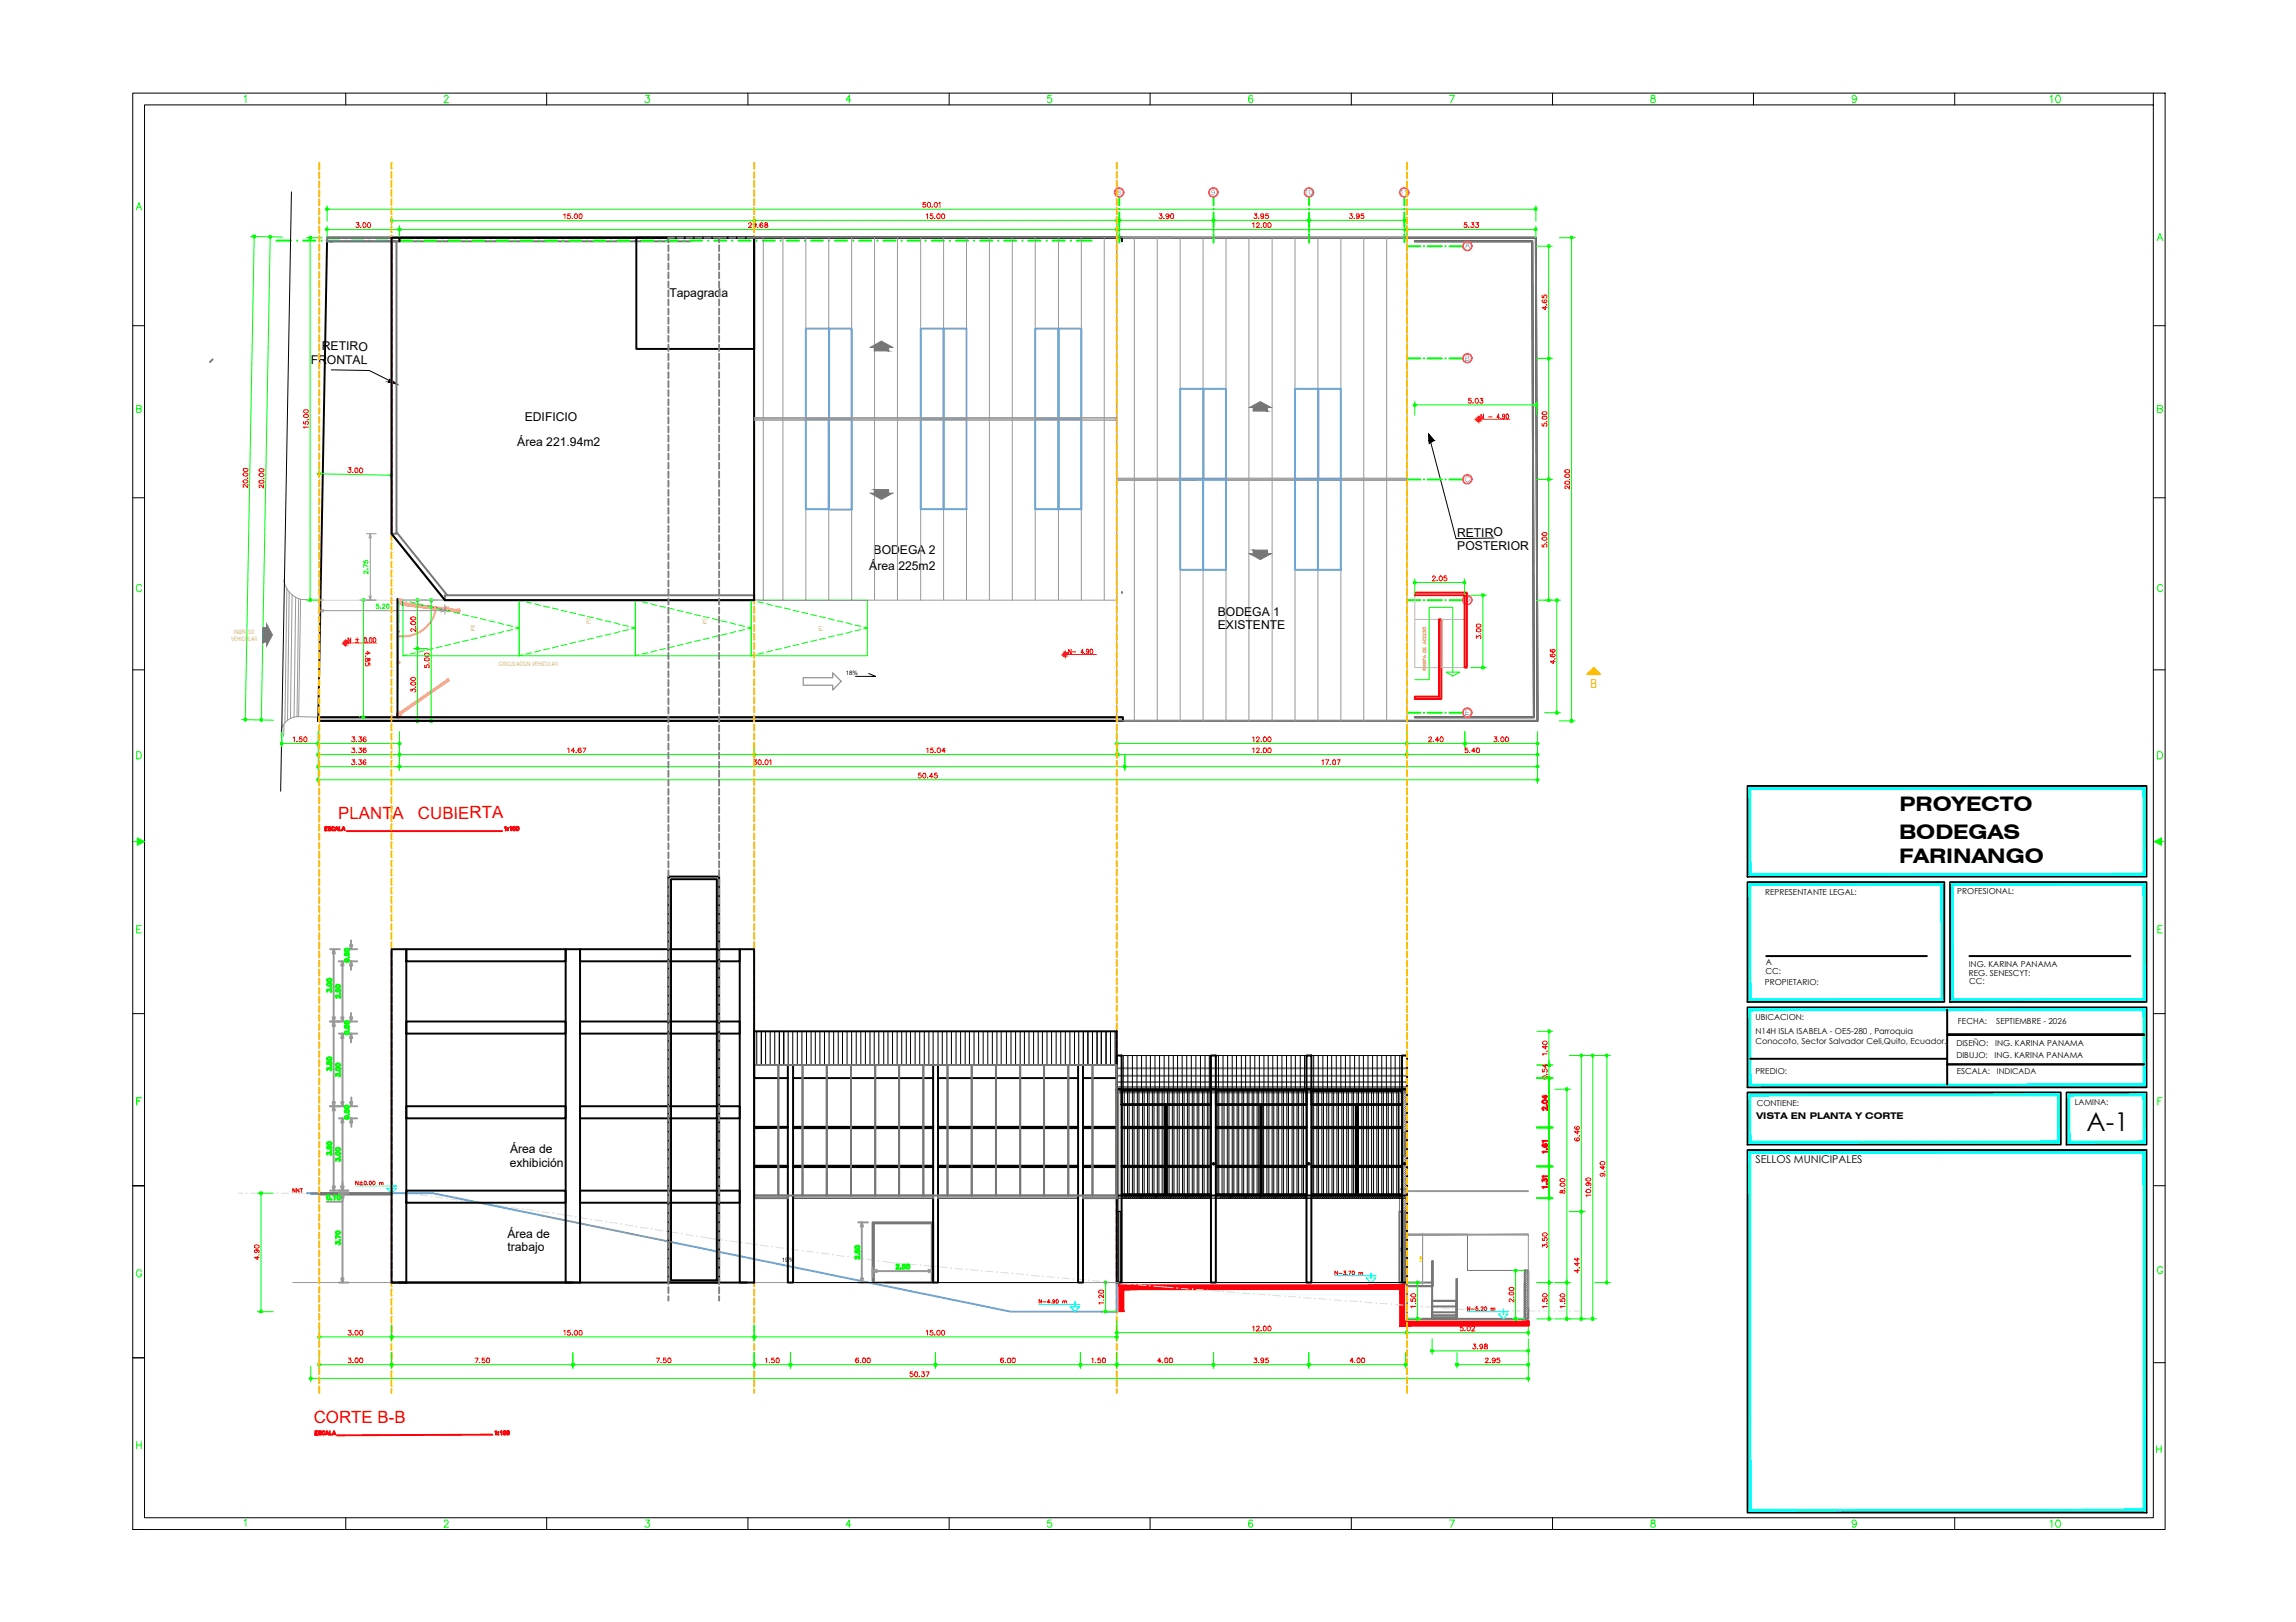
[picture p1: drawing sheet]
<svg xmlns="http://www.w3.org/2000/svg" width="297mm" height="210mm" viewBox="0 0 297 210" stroke-linecap="round" stroke-linejoin="round" font-family="sans-serif">
<defs><g id="words">
<g font-size="4" fill="#0f0">
<text x="264.2" y="14.5">10</text>
<text x="264.2" y="199">10</text>
</g>
<g font-size="3.5" fill="#0f0">
<text x="16.6" y="28.2">A</text>
<text x="278" y="189.1">H</text>
</g>
<text font-size="3.4" x="269.9" y="146.4">A-1</text>
<g font-size="2.6">
<text x="245.7" y="105">PROYECTO</text>
<text x="245.7" y="108.6">BODEGAS</text>
<text x="245.7" y="111.6">FARINANGO</text>
</g>
<g font-size="2.2" fill="#f00">
<text x="43.8" y="106">PLANTA</text>
<text x="54.1" y="105.9">CUBIERTA</text>
<text x="40.6" y="184.2">CORTE B-B</text>
</g>
<g font-size="1.6">
<text x="86.6" y="38.5">Tapagrada</text>
<text x="40.2" y="47.1" transform="rotate(1 40.2 47.1)">FRONTAL</text>
<text x="41.6" y="45.3">RETIRO</text>
<text x="66.9" y="57.7">Área 221.94m2</text>
<text x="67.9" y="54.4">EDIFICIO</text>
<text x="113" y="71.7">BODEGA 2</text>
<text x="188.5" y="69.5">RETIRO</text>
<text x="188.5" y="71.2" transform="rotate(-1 188.5 71.2)">POSTERIOR</text>
<text x="112.5" y="73.7">Área 225m2</text>
<text x="157.6" y="79.7">BODEGA 1</text>
<text x="157.6" y="81.4">EXISTENTE</text>
<text x="66" y="149.2">Área de</text>
<text x="65.9" y="151">exhibición</text>
<text x="65.6" y="160.2">Área de</text>
<text x="65.6" y="162">trabajo</text>
</g>
<text font-size="1.6" fill="#ffbf00" x="205.8" y="89.1">B</text>
<text font-size="1.4" x="227.1" y="150.5">SELLOS MUNICIPALES</text>
<text font-size="1.2" x="227.2" y="144.8">VISTA EN PLANTA Y CORTE</text>
<g font-size="1.1">
<text x="228.4" y="115.8">REPRESENTANTE LEGAL:</text>
<text x="253.2" y="115.7">PROFESIONAL:</text>
<text x="228.5" y="124.9">A</text>
<text x="254.7" y="125.2">ING. KARINA PANAMA</text>
<text x="227.1" y="132">UBICACION:</text>
<text x="228.3" y="127.4">PROPIETARIO:</text>
<text x="228.4" y="126">CC:</text>
<text x="254.7" y="126.3">REG. SENESCYT:</text>
<text x="254.7" y="127.3">CC:</text>
<text x="227.1" y="133.8">N14H ISLA ISABELA - OE5-280 , Parroquia</text>
<text x="227.1" y="135.2">Conocoto, Sector Salvador Celi,Quito, Ecuador.</text>
<text x="253.1" y="135.4">DISEÑO:</text>
<text x="253.1" y="136.9">DIBUJO:</text>
<text x="253.3" y="132.5">FECHA:</text>
<text x="258.1" y="136.9">ING. KARINA PANAMA</text>
<text x="258.1" y="135.4">ING. KARINA PANAMA</text>
<text x="258.3" y="132.5">SEPTIEMBRE - 2026</text>
<text x="227.1" y="139">PREDIO:</text>
<text x="227.3" y="143.1">CONTIENE:</text>
<text x="253.1" y="139">ESCALA:</text>
<text x="268.4" y="143">LAMINA:</text>
</g>
<g font-size="1" fill="#6ea5dd">
<text x="144.5" y="25.2">8</text>
<text x="156.7" y="25.2">9</text>
<text x="168.8" y="25.2">10</text>
<text x="181.1" y="25.2">11</text>
<text x="189.6" y="32.1">A</text>
<text x="189.5" y="46.7">B</text>
<text x="189.5" y="62.3">C</text>
<text x="189.5" y="78">D</text>
<text x="189.5" y="92.5">E</text>
</g>
<text font-size="1" x="258.3" y="139">INDICADA</text>
<g font-size=".8">
<text x="109.4" y="87.4">18%</text>
<text x="101.2" y="163.4">19%</text>
</g>
<g font-size=".7" fill="#dda56e">
<text x="29.9" y="83">VEHICULAR</text>
<text x="30.3" y="82">INGRESO</text>
<text x="61.5" y="81.7" transform="rotate(-90 61.5 81.7)">P4</text>
<text x="76.4" y="80.8" transform="rotate(-90 76.4 80.8)">P3</text>
<text x="91.5" y="80.8" transform="rotate(-90 91.5 80.8)">P2</text>
<text x="106.5" y="81.6" transform="rotate(-90 106.5 81.6)">P1</text>
<text x="64.5" y="86.2">CIRCULACION VEHICULAR</text>
</g>
</g></defs>
<!-- layer: TEXTOS -->
<g fill="#000" stroke="#000" stroke-width=".13">
<path d="M50.4 49.1l.6 .3h-.7zM50.3 49.4l1.1 .3-.4-.3z"/>
<path d="M184.8 56.2l.7 .8h-.6zM184.9 57v.4l.6-.4z"/>
</g>
<path d="M42.9 47.9h4.9l3.5 1.8M185.5 57l-.7-.8 3.6 13.5 4.9-.1" fill="none" stroke="#000" stroke-width=".13"/>
<!-- layer: PDF2_0 -->
<path d="M42.3 30.8h156.4l.2 62.5h-157.7zM51.7 31.2v-.4h93.4v.4M183 31.2h15.2l.2 61.6h-15.4M41.1 92.8h104.2v.5h-104.2z" fill="none" stroke="#000" stroke-width=".25"/>
<!-- layer: MAMPOSTERIA -->
<g fill="none" stroke="#767676" stroke-width=".25">
<path d="M42.3 30.8h9.4v.4h-9.4zM50.7 31.2h.6v37.9h-.6zM73.6 30.8h78.2M89.4 31.2h-47.1v-.4h156.4l.2 62.5h-157.7v-.5h104.1M183 31.2h15.2l.2 61.6h-15.4M27.5 46.5l-.3 .3M50.7 69.1l6.9 8.6M51.3 68.9l6.6 8.1M57.6 77h40v.7h-40zM145.1 76.7h.1M97.6 137.8h3.1v16.9h-3.1zM100.7 137.8h3.1v16.9h-3.1z"/>
<path d="M103.8 137.8h3.2v16.9h-3.2zM107 137.8h3.1v16.9h-3.1zM110.1 137.8h3.1v16.9h-3.1zM113.2 137.8h3.1v16.9h-3.1zM116.3 137.8h3.2v16.9h-3.2zM119.5 137.8h3.1v16.9h-3.1zM122.6 137.8h3.1v16.9h-3.1zM125.7 137.8h3.1v16.9h-3.1zM128.8 137.8h3.2v16.9h-3.2zM132 137.8h3.1v16.9h-3.1zM135.1 137.8h3.1v16.9h-3.1zM138.2 137.8h3.1v16.9h-3.1z"/>
<path d="M141.3 137.8h3.2v16.9h-3.2zM144.5 138.2h37.5v3.2h-37.5zM144.5 139.2h37.5M41.3 154.4h9.4v.2h-9.4zM97.6 154.7h4.3v.4h-4.3zM102.6 155.1v-.4h18.1v.4M113.1 158.3h7.5v7.7h-7.5zM121.4 155.1v-.4h18.1v.4M140.1 154.7h4.4v.4h-4.4zM144.5 141.3h37.5M144.5 141h37.5M144.5 140.7h37.5"/>
<path d="M144.5 140h37.5M181 156.8h1v9.2h-1zM181.5 156.8h.3v9.2h-.3zM112.9 166v-7.8h7.8v7.8h-6.2M181.3 161.6h.2v.3h-.2zM181.8 161.6h.2v.3h-.2zM182 166v4.7h15.3v-4.7M182 166h3.3v.4h-3.3zM182 166.4h3.3v4.3h-3.3zM185.3 168.3h3.1v2.4h-3.1zM185.3 163.2h.1v3.2h-.1zM185.3 168.3h3.1"/>
<path d="M185.3 170.6h3.1M185.3 170.5h3.1M185.3 170.2h3.1M185.3 169.8h3.1M185.3 169.1h3.1M188.4 165.5h.1v3.3h-.1zM188.4 168.8h.1v1.9h-.1zM197.3 164.4h.4v6.3h-.4z"/>
</g>
<!-- layer: MAdera -->
<g fill="none" stroke="#ff7f7f" stroke-width=".25">
<path d="M51.7 77.7v.3M51.7 78h.1M51.7 77.9h.1M51.7 77.7h.2h-.2v.2M51.7 77.7h.1M51.7 78.1h.1M51.7 77.7v.1h.2h-.2v.1M51.8 78h.1M51.7 77.9v.2l.3 .1v-.2l.1 .1v.2M51.7 77.9v.3l.5-.1 4.3 .5v.2l-4.3-.5v-.2l4.3 .5M51.7 77.9v.1M51.8 78h.3"/>
<path d="M51.9 77.7v.2M51.9 77.9h.1M51.9 77.9h-.2h.2M51.9 77.9v-.2v.2M51.9 77.7h.1M51.9 78h.1h-.1zM52 78.1h.1M52 78h.1M52 78v.1M52 78.2l.2 .1M52 78.2h.1M52 77.8l-.1 .3"/>
<path d="M52 78.1l.3 .1M52 78l.2 .1M52 78l7.4 1M52 78.2l7.4 .9M52 78.2v-.1v.1M52 78.1h.2M52 78.1v-.1v.1M52.1 78.2v-.1v.1M52.2 78.1l7 .9zM52.2 78.2h.1M52.2 78.1h.1M52.2 78.2v.1"/>
<path d="M56.4 78.6a4.3 4.3 0 0 1-4.8 3.7M57.9 78.9h.1M57.9 78.9l-.3 .1h.4v-.1M57.9 78.7l.1 .1zM58 78.7l-.3-.1h.3v.1M59.1 79l.3 .1M59.1 79l.1 .1M59.2 79.1h.1M59.2 79v.1M59.2 79h.1M59.2 79.1h.2M59.2 78.9v.1"/>
<path d="M59.2 78.9l.2 .1v.1v-.1M59.2 78.9l.2 .1M59.3 79.1v-.2v.2M59.4 79h.1M59.4 79.1h.1M59.4 79.1h-.2M51.4 85.7h.3M51.4 92.4h.1M51.5 92.6h.1M51.4 92.5v.2M51.4 92.6h.1M51.5 92.4h.1"/>
<path d="M51.5 92.4l-.1 .4h.2h-.2v-.2M51.5 92.5h.1M51.5 92.5h.1zM51.5 85.7l.1 .1zM51.5 85.5v.4M51.6 92.5h.1M51.6 92.4h.1M51.6 92.5l.3 .1M51.6 92.5v.2M51.6 92.7h-.2h.2M51.6 92.6h.1M51.6 92.6v.2"/>
<path d="M51.7 92.5h.1M51.6 81.8h.1M51.8 92.2h.1M51.8 92.2l-.2 .2M51.8 92.2l-.3 .2M51.8 92.3l6-4.1zM51.8 92.4l-.1-.1 .1 .1M51.8 92.3h.1M51.8 92.4l-.1 .3M51.8 92.3v.1M51.8 92.4h-.1h-.1l.1 .1M51.8 92.4l-.2 .1"/>
<path d="M51.9 92.3h.1M51.9 92.2l-.3 .2M57.7 88.1v.1M57.7 88.2h.1M57.8 88.2h.1M57.9 88l.1 .1-.2-.1 .1 .2-.2-.1M57.9 88h.1M57.9 88l-.2 .1M57.9 88l-6.4 4.4M58 88l-.2 .2M58 88h.1M58 88v.1"/>
<path d="M58 88l-.3 .2M58 88.1l-.2 .1M58 88.1h.1M58 88.1l-6.3 4.4"/>
<circle cx="51.7" cy="92.6" r=".05"/>
</g>
<path d="M51.5 85.8h.1" fill="none" stroke="#ff7f7f" stroke-width=".13"/>
<!-- layer: PIPB -->
<path d="M37.1 76.1l-.2 17.4M37.4 76.6l-.2 16.6M37.8 76.9l-.2 16.1M38.3 77.3l-.3 15.5M38.6 77.5l-.2 15.3M38.9 77.5l-.3 15.2" fill="none" stroke="#989898" stroke-width=".13"/>
<!-- layer: MAPB2 -->
<path d="M36.7 75a3 3 0 0 0 2.3 2.6M39.1 77.6l2.8 .1M36.4 94.4v.9M36.7 93.7v1.6M38.6 92.7a2.35 2.35 0 0 0-2.2 1.6M38.6 92.7l3 .1" fill="none" stroke="#989898" stroke-width=".13"/>
<!-- layer: A-WALL-PATT -->
<path d="M103.9 87.7h3.8v-.6l1.1 1.1-1.1 1.1v-.6h-3.8z" fill="none" stroke="#989898" stroke-width=".17"/>
<path d="M112.4 87.2l.9 .3h-2.6" fill="none" stroke="#000" stroke-width=".13"/>
<!-- layer: DIMENSIONES -->
<g fill="none" stroke="#0f0" stroke-width=".13">
<path d="M32.4 30.6h2M32.9 30.9l-1.2 61.9M34.5 30.6l2 .1M35 31l-1.2 61.9M39.7 30.8h2M40.1 31.1v46.2M42.3 26.6v2M42.3 29.2v1.6M42.6 27.1h155.8M42.6 29.7h8.8M50.7 28.1v1M51 28.6h46.3"/>
<path d="M51.7 29.2v1.6M52 29.7h92.2M97.6 28.1v2M97.9 28.5h46.3M144.5 28.1v2.7M144.8 29.7h36.9M144.8 28.1v2M145.1 28.5h11.6M157 28.1v2M157.3 28.5h11.7M169.4 28.1v2M169.7 28.5h11.7"/>
<path d="M181.7 28.1v2M182 29.2v1.6M182.3 29.7h16.1M198.7 26.6v2M198.7 29.2v1.6M198.8 31.9h2M200.3 32.2v13.9M201.7 30.8h2.1M203.3 31.1v61.9M41.3 59.8v2M50.7 59.9l-.1 2.1M183 51.9v1.8"/>
<path d="M183.3 52.4h15.1M198.8 51.9v1.8M198.8 46.4h2M200.3 46.7v15M39.7 77.7h2M41.6 61.3l8.7 .2M46.6 77.7h2M47 78v14.5M53.5 77.7h3.1M54 78v5.6M55.8 78v15M183 74.9v2"/>
<path d="M183.3 75.4h5.8M189.5 74.9v2M190.3 77h2M191.8 77.3v8.8M198.8 77.7h3.1M198.8 62h2M200.3 62.3v15.1M201.4 78v13.9M31.3 93.1l2 .1M33.3 93.2h2.1M36.5 94.7v2M36.8 96.2h4"/>
<path d="M41.2 94.7v6.7M41.5 99.2h9.9M41.5 97.6h9.9M41.5 96.2h9.9M46.6 92.8h.1M51.7 94.7v5M52 99.2h93.2M52 97.6h45.3M53.5 83.9h1.8M53.5 93.3h3.1M54 84.2v8.8M97.6 96.1v2"/>
<path d="M97.9 97.6h46.4M144.5 94.7v3.4M144.6 96.1v2M144.8 97.6h36.9M144.8 96.2h36.9M145.5 97.6v2.1M145.8 99.2h52.8M182 94.7v3.4M182.3 97.6h16.3M182.3 96.2h6.9M189.5 94.7v2M189.9 96.2h8.7"/>
<path d="M190.3 86.4h2M198.9 94.7v6.7M199.8 92.2h2.1M201.7 93.3h2.1M41.5 100.9h157.1M198.8 133.5h2.1M198.8 137.8h2.1M200.4 133.8v3.7M203 136.6h5.4M204.6 136.9v19.6M206.1 136.9v33.5M207.9 136.9v28.8"/>
<path d="M33.3 154.4h2M33.8 154.7v14.7M198.8 155.1h2.1M200.4 155.3v10.4M201.2 141h2M202.7 141.3v24.4M203 156.8h2M204.6 157.1v13.3M33.3 169.7h2M40.2 176.8v2M40.5 178.4h156.9M41.3 171.5v2"/>
<path d="M41.3 175v2.1M41.6 176.6h8.8M41.6 173h8.8M50.7 171.5v2M50.7 175v2.1M51 176.6h22.8M51 173h46.3M74.1 175v2.1M74.5 176.6h22.8M97.6 171.5v2M97.6 175v2.1M97.9 176.6h4.1"/>
<path d="M97.9 173h46.3M102.3 175v2.1M102.6 176.6h18.1M121 175v2.1M121.4 176.6h18.1M139.8 175v2.1M140.1 176.6h4.1M142.6 166h1.9M142.6 169.7h1.9M143 166.3v3.1M144.5 170.9v2.6M144.5 175v2.1"/>
<path d="M144.8 176.6h11.9M144.8 172.5h36.9M157 175v2.1M157.3 176.6h11.7M169.3 175v2.1M169.7 176.6h11.9M181.8 175v2.1M182 170.9v2M182 166h1.9M182 170.7h1.9M182.3 172.5h15.1M183.4 166.3v4.1"/>
<path d="M185.3 173.3v2M185.6 174.8h11.8M188.5 175v2.1M188.8 176.6h8.6M195.6 170.7h1.7M195.6 164.4h1.7M196.1 164.7v5.7M197.7 170.9v2M197.7 173.3v5.5M198.8 166h2.1M198.8 170.7h2.1M200.4 166.3v4.1"/>
<path d="M201.2 166h2M201.2 170.7h5.3M202.7 166.3v4.1M206.3 166h2.1"/>
</g>
<!-- layer: 0 -->
<g fill="#0f0" stroke="#0f0" stroke-width=".13">
<path d="M53.9 83.8l.1 .1v-.1zM53.9 83.8l.1 .1h-.2zM53.8 83.9l.1 .1 .1-.1z"/>
<path d="M53.9 84l.1 .1v-.2zM54 83.9l.1 .1-.1 .1zM54 83.9l.1 .1 .1-.1z"/>
<path d="M54.1 83.8l-.1 .1h.2zM54 83.8h.1l-.1 .1z"/>
<path d="M54 93.3v.2l.1-.1zM54 93.3h.2l-.1 .1zM54 93.3h.2l-.1-.1z"/>
<path d="M54 93.1v.2l.1-.1zM53.9 93.2l.1-.1v.2zM53.9 93.2l-.1 .1h.2z"/>
<path d="M53.8 93.3l.1 .1 .1-.1zM53.9 93.4l.1-.1v.2z"/>
<path d="M199 99.1l-.1 .1h.2zM198.9 99l.1 .1-.1 .1zM198.8 99.1l.1 .1v-.2z"/>
<path d="M198.8 99.1l-.1 .1h.2zM198.7 99.2h.2l-.1 .1zM198.8 99.3h.1v-.1z"/>
<path d="M198.9 99.2v.1h.1zM198.9 99.2h.2l-.1 .1z"/>
<path d="M145.4 99.2v.1l.1-.1zM145.4 99.3l.1-.1v.1zM145.5 99.2v.1h.1z"/>
<path d="M145.5 99.2l.1 .1 .1-.1zM145.6 99.1l.1 .1h-.2zM145.5 99v.2l.1-.1z"/>
<path d="M145.4 99.1l.1 .1v-.2zM145.4 99.1l.1 .1h-.1z"/>
<path d="M145.6 99.1l-.1 .1h.2zM145.5 99l.1 .1-.1 .1zM145.4 99.1l.1 .1v-.2z"/>
<path d="M145.4 99.1v.1h.1zM145.4 99.2h.1l-.1 .1zM145.4 99.3h.1v-.1z"/>
<path d="M145.5 99.2v.1h.1zM145.5 99.2h.2l-.1 .1z"/>
<path d="M51.5 99.2v.1l.2-.1zM51.5 99.3l.2-.1v.1zM51.7 99.2v.1h.1z"/>
<path d="M51.7 99.2l.1 .1v-.1zM51.7 99.2l.1-.1v.1zM51.7 99v.2l.1-.1z"/>
<path d="M51.5 99.1l.2 .1v-.2zM51.5 99.1l.2 .1h-.2z"/>
<path d="M54 83.9v.2l.1-.1zM54 83.9h.2l-.1 .1zM54 83.9h.2l-.1-.1z"/>
<path d="M54 83.8v.1l.1-.1zM53.9 83.8h.1v.1zM53.9 83.8l-.1 .1h.2z"/>
<path d="M53.8 83.9l.1 .1 .1-.1zM53.9 84l.1-.1v.2z"/>
<path d="M53.9 77.5l.1 .2v-.2zM53.9 77.5l.1 .2h-.2zM53.8 77.7l.1 .1 .1-.1z"/>
<path d="M53.9 77.8h.1v-.1zM54 77.7l.1 .1h-.1zM54 77.7l.1 .1 .1-.1z"/>
<path d="M54.1 77.5l-.1 .2h.2zM54 77.5h.1l-.1 .2z"/>
<path d="M55.7 77.5l.1 .2v-.2zM55.7 77.5l.1 .2h-.2zM55.6 77.7l.1 .1 .1-.1z"/>
<path d="M55.7 77.8h.1v-.1zM55.8 77.7l.1 .1h-.1zM55.8 77.7l.1 .1 .1-.1z"/>
<path d="M55.9 77.5l-.1 .2h.2zM55.8 77.5h.1l-.1 .2z"/>
<path d="M55.8 93.3v.2l.1-.1zM55.8 93.3h.2l-.1 .1zM55.8 93.3h.2l-.1-.1z"/>
<path d="M55.8 93.1v.2l.1-.1zM55.7 93.2l.1-.1v.2zM55.7 93.2l-.1 .1h.2z"/>
<path d="M55.6 93.3l.1 .1 .1-.1zM55.7 93.4l.1-.1v.2z"/>
<path d="M41 100.9v.1l.2-.1zM41.2 100.9v.2l-.2-.1zM41.2 100.9v.2l.1-.1z"/>
<path d="M41.2 100.9l.1 .1v-.1zM41.2 100.9l.1-.1v.1zM41.2 100.7v.2l.1-.1z"/>
<path d="M41 100.8l.2 .1v-.2zM41 100.8l.2 .1h-.2z"/>
<path d="M199 100.8l-.1 .1h.2zM198.9 100.7l.1 .1-.1 .1zM198.8 100.8l.1 .1v-.2z"/>
<path d="M198.8 100.8l-.1 .1h.2zM198.7 100.9h.2l-.1 .1zM198.9 100.9l-.1 .1 .1 .1z"/>
<path d="M198.9 100.9v.2l.1-.1zM198.9 100.9h.2l-.1 .1z"/>
<path d="M34.8 30.6h.2v-.1zM34.8 30.6h.2h-.2zM34.8 30.6v.2l.2-.2z"/>
<path d="M34.8 30.8h.2v-.2zM35 30.6v.2zM35 30.6v.2l.1-.2z"/>
<path d="M35 30.6h.1zM35 30.5l.1 .1h-.1z"/>
<path d="M33.8 93.2v.1h.1zM33.8 93.2h.1v.1zM33.9 93l-.1 .2h.1z"/>
<path d="M33.8 93v.2l.1-.2zM33.7 93h.1v.2zM33.7 93l-.1 .2h.2z"/>
<path d="M33.6 93.2h.1h.1zM33.7 93.2h.1v.1z"/>
<path d="M32.8 30.5l.1 .1v-.2zM32.8 30.5l.1 .1h-.2zM32.7 30.6l.1 .1 .1-.1z"/>
<path d="M32.8 30.7l.1 .1v-.2zM32.9 30.6l.1 .1-.1 .1zM32.9 30.6l.1 .1v-.1z"/>
<path d="M33 30.5l-.1 .1h.1zM32.9 30.4l.1 .1-.1 .1z"/>
<path d="M31.7 93.1v.2l.1-.1zM31.7 93.1h.2l-.1 .1zM31.7 93.1h.2v-.1z"/>
<path d="M31.7 92.9v.2l.2-.1zM31.6 93l.1-.1v.2zM31.6 93v.1h.1z"/>
<path d="M31.6 93.1v.1l.1-.1zM31.6 93.2l.1-.1v.2z"/>
<path d="M42.1 27.1l.1 .1 .1-.1zM42.2 27.2l.1-.1v.1zM42.3 27.1v.1h.1z"/>
<path d="M42.3 27.1l.1 .1v-.1zM42.4 27v.1h-.1zM42.3 26.9v.2l.1-.1z"/>
<path d="M42.2 27l.1 .1v-.2zM42.2 27l.1 .1h-.2z"/>
<path d="M198.8 27l-.1 .1h.1zM198.7 26.9l.1 .1-.1 .1zM198.6 27l.1 .1v-.2z"/>
<path d="M198.6 27l-.1 .1h.2zM198.5 27.1h.2l-.1 .1zM198.6 27.2h.1v-.1z"/>
<path d="M198.7 27.1v.1h.1zM198.7 27.1h.1v.1z"/>
<path d="M51.5 97.6l.1 .2 .1-.2zM51.7 97.6v.2h-.1zM51.7 97.6v.2h.1z"/>
<path d="M51.7 97.6l.1 .2v-.2zM51.7 97.6l.1-.1v.1zM51.7 97.5v.1l.1-.1z"/>
<path d="M51.6 97.5l.1 .1v-.1zM51.6 97.5l.1 .1h-.2z"/>
<path d="M97.6 97.6h.1v-.1zM97.6 97.5h.1l-.1 .1zM97.5 97.5l.1 .1v-.1z"/>
<path d="M97.5 97.5l-.1 .1h.2zM97.4 97.6h.2l-.1 .2zM97.6 97.6l-.1 .2h.1z"/>
<path d="M97.6 97.6v.2h.1zM97.6 97.6h.1v.2z"/>
<path d="M51.7 96.2h.1v-.1zM51.7 96.1h.1l-.1 .1zM51.6 96.1l.1 .1v-.1z"/>
<path d="M51.6 96.1l-.1 .1h.2zM51.5 96.2h.2l-.1 .1zM51.7 96.2l-.1 .1 .1 .1z"/>
<path d="M51.7 96.2v.2l.1-.1zM51.7 96.2h.1v.1z"/>
<path d="M41 96.2v.1l.2-.1zM41.2 96.2v.2l-.2-.1zM41.2 96.2v.2l.1-.1z"/>
<path d="M41.2 96.2l.1 .1v-.1zM41.2 96.2l.1-.1v.1zM41.2 96.1v.1l.1-.1z"/>
<path d="M41 96.1l.2 .1v-.1zM41 96.1l.2 .1h-.2z"/>
<path d="M40 30.6l.1 .2v-.2zM40 30.6l.1 .2h-.1zM40 30.8v.1l.1-.1z"/>
<path d="M40.1 30.8l-.1 .1h.1zM40.1 30.8l.1 .1h-.1zM40.1 30.8l.1 .1 .1-.1z"/>
<path d="M40.2 30.6l-.1 .2h.2zM40.1 30.6h.1l-.1 .2z"/>
<path d="M40.1 77.7v.1h.1zM40.1 77.7h.2l-.1 .1zM40.2 77.5l-.1 .2h.2z"/>
<path d="M40.1 77.5v.2l.1-.2zM40 77.5h.1v.2zM40 77.5v.2h.1z"/>
<path d="M40 77.7v.1l.1-.1zM40 77.8l.1-.1v.1z"/>
<path d="M42.1 29.7l.1 .1 .1-.1zM42.2 29.8l.1-.1v.1zM42.3 29.7v.1h.1z"/>
<path d="M42.3 29.7l.1 .1v-.1zM42.4 29.6v.1h-.1zM42.3 29.5v.2l.1-.1z"/>
<path d="M42.2 29.6l.1 .1v-.2zM42.2 29.6l.1 .1h-.2z"/>
<path d="M51.8 29.6l-.1 .1h.1zM51.7 29.5l.1 .1-.1 .1zM51.5 29.6l.2 .1v-.2z"/>
<path d="M51.5 29.6v.1h.2zM51.5 29.7h.2l-.2 .1zM51.5 29.8h.2v-.1z"/>
<path d="M51.7 29.7v.1h.1zM51.7 29.7h.1v.1z"/>
<path d="M97.4 97.6l.1 .2 .1-.2zM97.6 97.6v.2h-.1zM97.6 97.6v.2h.1z"/>
<path d="M97.6 97.6l.1 .2v-.2zM97.6 97.6l.1-.1v.1zM97.6 97.5v.1l.1-.1z"/>
<path d="M97.5 97.5l.1 .1v-.1zM97.5 97.5l.1 .1h-.2z"/>
<path d="M144.7 97.5l-.1 .1h.2zM144.6 97.5h.1l-.1 .1zM144.5 97.5l.1 .1v-.1z"/>
<path d="M144.5 97.5l-.1 .1h.2zM144.4 97.6h.2l-.1 .2zM144.6 97.6l-.1 .2h.1z"/>
<path d="M144.6 97.6v.2h.1zM144.6 97.6h.2l-.1 .2z"/>
<path d="M144.3 97.6l.1 .2 .1-.2zM144.5 97.6v.2h-.1zM144.5 97.6v.2h.1z"/>
<path d="M144.5 97.6l.1 .2v-.2zM144.5 97.6l.1-.1v.1zM144.5 97.5v.1l.1-.1z"/>
<path d="M144.4 97.5l.1 .1v-.1zM144.4 97.5l.1 .1h-.2z"/>
<path d="M182.1 97.5l-.1 .1h.1zM182 97.5h.1l-.1 .1zM181.9 97.5l.1 .1v-.1z"/>
<path d="M181.9 97.5l-.1 .1h.2zM181.8 97.6h.2l-.1 .2zM182 97.6l-.1 .2h.1z"/>
<path d="M182 97.6v.2h.1zM182 97.6h.1v.2z"/>
<path d="M181.8 97.6l.1 .2 .1-.2zM181.9 97.8l.1-.2v.2zM182 97.6v.2h.1z"/>
<path d="M182 97.6l.1 .2v-.2zM182.1 97.5v.1h-.1zM182 97.5v.1l.1-.1z"/>
<path d="M181.9 97.5l.1 .1v-.1zM181.9 97.5l.1 .1h-.2z"/>
<path d="M199 97.5l-.1 .1h.2zM198.9 97.5h.1l-.1 .1zM198.8 97.5l.1 .1v-.1z"/>
<path d="M198.8 97.5l-.1 .1h.2zM198.7 97.6h.2l-.1 .2zM198.9 97.6l-.1 .2h.1z"/>
<path d="M198.9 97.6v.2h.1zM198.9 97.6h.2l-.1 .2z"/>
<path d="M51.8 99.1l-.1 .1h.1zM51.7 99l.1 .1-.1 .1zM51.5 99.1l.2 .1v-.2z"/>
<path d="M51.5 99.1v.1h.2zM51.5 99.2h.2l-.2 .1zM51.5 99.3h.2v-.1z"/>
<path d="M51.7 99.2v.1h.1zM51.7 99.2h.1v.1z"/>
<path d="M41 99.2v.1l.2-.1zM41 99.3l.2-.1v.1zM41.2 99.2v.1h.1z"/>
<path d="M41.2 99.2l.1 .1v-.1zM41.3 99.1v.1h-.1zM41.2 99v.2l.1-.1z"/>
<path d="M41 99.1l.2 .1v-.2zM41 99.1l.2 .1h-.2z"/>
<path d="M51.8 97.5l-.1 .1h.1zM51.7 97.5h.1l-.1 .1zM51.6 97.5l.1 .1v-.1z"/>
<path d="M51.6 97.5l-.1 .1h.2zM51.5 97.6h.2l-.1 .2zM51.7 97.6l-.1 .2h.1z"/>
<path d="M51.7 97.6v.2h.1zM51.7 97.6h.1v.2z"/>
<path d="M41 97.6v.2l.2-.2zM41.2 97.6v.2h-.2zM41.2 97.6v.2h.1z"/>
<path d="M41.2 97.6l.1 .2v-.2zM41.3 97.5v.1h-.1zM41.2 97.5v.1l.1-.1z"/>
<path d="M41 97.5l.2 .1v-.1zM41 97.5l.2 .1h-.2z"/>
<path d="M182.9 52.4v.1l.1-.1zM183 52.4v.2l-.1-.1zM183 52.4v.2l.2-.1z"/>
<path d="M183 52.4l.2 .1v-.1zM183 52.4l.2-.1v.1zM183 52.3v.1l.2-.1z"/>
<path d="M182.9 52.3l.1 .1v-.1zM182.9 52.3l.1 .1h-.1z"/>
<path d="M198.9 52.3l-.1 .1h.1zM198.8 52.3h.1l-.1 .1zM198.7 52.3l.1 .1v-.1z"/>
<path d="M198.7 52.3l-.1 .1h.2zM198.6 52.4h.2l-.1 .1zM198.8 52.4l-.1 .1 .1 .1z"/>
<path d="M198.8 52.4v.2l.1-.1zM198.8 52.4h.1v.1z"/>
<path d="M144.3 96.2l.1 .1 .1-.1zM144.5 96.2v.2l-.1-.1zM144.5 96.2v.2l.1-.1z"/>
<path d="M144.5 96.2l.1 .1v-.1zM144.5 96.2l.1-.1v.1zM144.5 96.1v.1l.1-.1z"/>
<path d="M144.4 96.1l.1 .1v-.1zM144.4 96.1l.1 .1h-.2z"/>
<path d="M182.1 96.1l-.1 .1h.1zM182 96.1h.1l-.1 .1zM181.9 96.1l.1 .1v-.1z"/>
<path d="M181.9 96.1l-.1 .1h.2zM181.8 96.2h.2l-.1 .1zM182 96.2l-.1 .1 .1 .1z"/>
<path d="M182 96.2v.2l.1-.1zM182 96.2h.1v.1z"/>
<path d="M181.8 96.2l.1 .1 .1-.1zM182 96.2v.2l-.1-.1zM182 96.2v.2l.1-.1z"/>
<path d="M182 96.2l.1 .1v-.1zM182 96.2l.1-.1v.1zM182 96.1v.1l.1-.1z"/>
<path d="M181.9 96.1l.1 .1v-.1zM181.9 96.1l.1 .1h-.2z"/>
<path d="M189.5 96.2h.2l-.1-.1zM189.5 96.1h.1l-.1 .1zM189.4 96.1l.1 .1v-.1z"/>
<path d="M189.4 96.1v.1h.1zM189.4 96.2h.1l-.1 .1zM189.5 96.2l-.1 .1 .1 .1z"/>
<path d="M189.5 96.2v.2l.1-.1zM189.5 96.2h.2l-.1 .1z"/>
<path d="M189.4 96.2v.1l.1-.1zM189.5 96.2v.2l-.1-.1zM189.5 96.2v.2l.1-.1z"/>
<path d="M189.5 96.2l.1 .1 .1-.1zM189.5 96.2l.1-.1 .1 .1zM189.5 96.1v.1l.1-.1z"/>
<path d="M189.4 96.1l.1 .1v-.1zM189.4 96.1l.1 .1h-.1z"/>
<path d="M199 96.1l-.1 .1h.2zM198.9 96.1h.1l-.1 .1zM198.8 96.1l.1 .1v-.1z"/>
<path d="M198.8 96.1l-.1 .1h.2zM198.7 96.2h.2l-.1 .1zM198.9 96.2l-.1 .1 .1 .1z"/>
<path d="M198.9 96.2v.2l.1-.1zM198.9 96.2h.2l-.1 .1z"/>
<path d="M46.9 77.5l.1 .2v-.2zM46.9 77.5l.1 .2h-.2zM46.8 77.7l.1 .1 .1-.1z"/>
<path d="M46.9 77.8h.1v-.1zM47 77.7l.1 .1h-.1zM47 77.7l.1 .1 .1-.1z"/>
<path d="M47.1 77.5l-.1 .2h.2zM47 77.5h.1l-.1 .2z"/>
<path d="M47 92.8v.1h.1zM47 92.8h.2l-.1 .1zM47 92.8h.2l-.1-.1z"/>
<path d="M47 92.7v.1l.1-.1zM46.9 92.7h.1v.1zM46.9 92.7l-.1 .1h.2z"/>
<path d="M46.8 92.8l.1 .1 .1-.1zM47 92.8v.1h-.1z"/>
<path d="M51.5 29.7v.1l.2-.1zM51.5 29.8l.2-.1v.1zM51.7 29.7v.1h.1z"/>
<path d="M51.7 29.7l.1 .1v-.1zM51.7 29.7l.1-.1v.1zM51.7 29.5v.2l.1-.1z"/>
<path d="M51.5 29.6l.2 .1v-.2zM51.5 29.6l.2 .1h-.2z"/>
<path d="M144.6 29.6l-.1 .1h.1zM144.5 29.5l.1 .1-.1 .1zM144.4 29.6l.1 .1v-.2z"/>
<path d="M144.4 29.6l-.1 .1h.2zM144.3 29.7h.2l-.1 .1zM144.5 29.7l-.1 .1h.1z"/>
<path d="M144.5 29.7v.1h.1zM144.5 29.7h.1v.1z"/>
<path d="M144.3 29.7l.1 .1 .1-.1zM144.4 29.8l.1-.1v.1zM144.5 29.7v.1h.1z"/>
<path d="M144.5 29.7l.1 .1v-.1zM144.5 29.7l.1-.1v.1zM144.5 29.5v.2l.1-.1z"/>
<path d="M144.4 29.6l.1 .1v-.2zM144.4 29.6l.1 .1h-.2z"/>
<path d="M182.1 29.6l-.1 .1h.1zM182 29.5l.1 .1-.1 .1zM181.9 29.6l.1 .1v-.2z"/>
<path d="M181.9 29.6l-.1 .1h.2zM181.8 29.7h.2l-.1 .1zM181.9 29.8h.1v-.1z"/>
<path d="M182 29.7v.1h.1zM182 29.7h.1v.1z"/>
<path d="M181.8 29.7l.1 .1 .1-.1zM181.9 29.8l.1-.1v.1zM182 29.7v.1h.1z"/>
<path d="M182 29.7l.1 .1v-.1zM182.1 29.6v.1h-.1zM182 29.5v.2l.1-.1z"/>
<path d="M181.9 29.6l.1 .1v-.2zM181.9 29.6l.1 .1h-.2z"/>
<path d="M198.8 29.6l-.1 .1h.1zM198.7 29.5l.1 .1-.1 .1zM198.6 29.6l.1 .1v-.2z"/>
<path d="M198.6 29.6l-.1 .1h.2zM198.5 29.7h.2l-.1 .1zM198.6 29.8h.1v-.1z"/>
<path d="M198.7 29.7v.1h.1zM198.7 29.7h.1v.1z"/>
<path d="M181.8 28.4l-.1 .1h.1zM181.7 28.3l.1 .1-.1 .1zM181.6 28.4l.1 .1v-.2z"/>
<path d="M181.6 28.4v.1h.1zM181.6 28.5h.1l-.1 .1zM181.7 28.5l-.1 .1 .1 .1z"/>
<path d="M181.7 28.5v.2l.1-.1zM181.7 28.5h.1v.1z"/>
<path d="M169.2 28.5v.1l.2-.1zM169.4 28.5v.2l-.2-.1zM169.4 28.5v.2v-.1z"/>
<path d="M169.4 28.5v.1l.1-.1zM169.4 28.4l.1 .1h-.1zM169.4 28.3v.2v-.1z"/>
<path d="M169.2 28.4l.2 .1v-.2zM169.2 28.4l.2 .1h-.2z"/>
<path d="M169.4 28.4v.1h.1zM169.4 28.3v.1v.1zM169.2 28.4l.2 .1v-.2z"/>
<path d="M169.2 28.4v.1h.2zM169.2 28.5h.2l-.2 .1zM169.4 28.5l-.2 .1 .2 .1z"/>
<path d="M169.4 28.5v.2v-.1zM169.4 28.5h.1l-.1 .1z"/>
<path d="M156.8 28.5l.1 .1 .1-.1zM157 28.5v.2l-.1-.1zM157 28.5v.2l.1-.1z"/>
<path d="M157 28.5l.1 .1 .1-.1zM157.1 28.4l.1 .1h-.2zM157 28.3v.2l.1-.1z"/>
<path d="M156.9 28.4l.1 .1v-.2zM156.9 28.4l.1 .1h-.2z"/>
<path d="M157.1 28.4l-.1 .1h.2zM157 28.3l.1 .1-.1 .1zM156.9 28.4l.1 .1v-.2z"/>
<path d="M156.9 28.4l-.1 .1h.2zM156.8 28.5h.2l-.1 .1zM157 28.5l-.1 .1 .1 .1z"/>
<path d="M157 28.5v.2l.1-.1zM157 28.5h.2l-.1 .1z"/>
<path d="M144.6 28.5l.1 .1 .1-.1zM144.7 28.6l.1-.1v.2zM144.8 28.5v.2l.1-.1z"/>
<path d="M144.8 28.5l.1 .1 .1-.1zM144.9 28.4l.1 .1h-.2zM144.8 28.3v.2l.1-.1z"/>
<path d="M144.7 28.4l.1 .1v-.2zM144.7 28.4l.1 .1h-.2z"/>
<path d="M200.3 31.7v.2v-.2zM200.3 31.7v.2h-.1zM200.2 31.9h.1z"/>
<path d="M200.3 31.9v.1v-.1zM200.3 31.9h.2l-.2 .1zM200.3 31.9h.2z"/>
<path d="M200.5 31.7l-.2 .2h.2zM200.3 31.7h.2l-.2 .2z"/>
<path d="M200.3 46.4v.2l.2-.1zM200.3 46.4h.2v.1zM200.3 46.4h.2v-.1z"/>
<path d="M200.3 46.3v.1l.2-.1zM200.3 46.3v.1zM200.3 46.3l-.1 .1h.1z"/>
<path d="M200.2 46.4l.1 .1v-.1zM200.3 46.4v.2v-.1z"/>
<path d="M200.3 46.3v.1v-.1zM200.3 46.3v.1h-.1zM200.2 46.4l.1 .1v-.1z"/>
<path d="M200.3 46.4v.1v.1zM200.3 46.4l.2 .1-.2 .1zM200.3 46.4l.2 .1v-.1z"/>
<path d="M200.3 46.4h.2v-.1zM200.3 46.3h.2l-.2 .1z"/>
<path d="M200.3 62v.2l.2-.1zM200.3 62h.2v.1zM200.5 61.9l-.2 .1h.2z"/>
<path d="M200.3 61.9v.1l.2-.1zM200.3 61.9v.1zM200.3 61.9l-.1 .1h.1z"/>
<path d="M200.2 62l.1 .1v-.1zM200.3 62.1v-.1v.2z"/>
<path d="M200.3 61.9v.1v-.1zM200.3 61.9v.1h-.1zM200.2 62l.1 .1v-.1z"/>
<path d="M200.3 62.1v.1v-.2zM200.3 62l.2 .1-.2 .1zM200.3 62l.2 .1v-.1z"/>
<path d="M200.5 61.9l-.2 .1h.2zM200.3 61.9h.2l-.2 .1z"/>
<path d="M200.3 77.7v.1h.2zM200.3 77.7h.2v.1zM200.3 77.7h.2v-.1z"/>
<path d="M200.3 77.5v.2l.2-.1zM200.3 77.5v.2v-.1zM200.3 77.6l-.1 .1h.1z"/>
<path d="M200.2 77.7l.1 .1v-.1zM200.3 77.7v.1z"/>
<path d="M201.3 77.6l.1 .1v-.2zM201.3 77.6l.1 .1h-.2zM201.2 77.7l.1 .1 .1-.1z"/>
<path d="M201.3 77.8h.1v-.1zM201.4 77.7l.1 .1h-.1zM201.4 77.7l.1 .1 .1-.1z"/>
<path d="M201.4 77.7h.2l-.1-.1zM201.4 77.5l.1 .1-.1 .1z"/>
<path d="M201.4 92.2v.2h.1zM201.4 92.2h.2l-.1 .2zM201.4 92.2h.2l-.1-.1z"/>
<path d="M201.4 92.1v.1l.1-.1zM201.3 92.1h.1v.1zM201.3 92.1l-.1 .1h.2z"/>
<path d="M201.2 92.2l.1 .2 .1-.2zM201.3 92.4l.1-.2v.2z"/>
<path d="M203.2 30.6l.1 .2v-.2zM203.2 30.6l.1 .2h-.2zM203.1 30.8h.1h.1z"/>
<path d="M203.2 30.8l.1 .1v-.1zM203.3 30.8h.1l-.1 .1zM203.3 30.8h.1h.1z"/>
<path d="M203.4 30.6l-.1 .2h.2zM203.3 30.6h.1l-.1 .2z"/>
<path d="M203.3 93.3v.2l.1-.1zM203.3 93.3h.2l-.1 .1zM203.3 93.3h.2l-.1-.1z"/>
<path d="M203.3 93.1v.2l.1-.1zM203.2 93.2l.1-.1v.2zM203.2 93.2l-.1 .1h.2z"/>
<path d="M203.1 93.3l.1 .1 .1-.1zM203.2 93.4l.1-.1v.2z"/>
<path d="M41.2 96.2h.1v-.1zM41.2 96.1h.1l-.1 .1zM41 96.1l.2 .1v-.1z"/>
<path d="M41 96.1v.1h.2zM41 96.2h.2l-.2 .1zM41.2 96.2l-.2 .1 .2 .1z"/>
<path d="M41.2 96.2v.2l.1-.1zM41.2 96.2h.1v.1z"/>
<path d="M36.3 96.2l.1 .1 .1-.1zM36.4 96.3l.1-.1v.2zM36.5 96.2v.2l.1-.1z"/>
<path d="M36.5 96.2l.1 .1v-.1zM36.5 96.2l.1-.1v.1zM36.5 96.1v.1l.1-.1z"/>
<path d="M36.4 96.1l.1 .1v-.1zM36.4 96.1l.1 .1h-.2z"/>
<path d="M191.7 76.9l.1 .1v-.1zM191.7 76.9l.1 .1h-.1zM191.7 77v.1l.1-.1z"/>
<path d="M191.7 77.1l.1 .1v-.2zM191.8 77l.2 .1-.2 .1zM191.8 77l.2 .1v-.1z"/>
<path d="M192 76.9l-.2 .1h.2zM191.8 76.9h.2l-.2 .1z"/>
<path d="M191.8 86.4v.2l.2-.1zM191.8 86.4h.2v.1zM191.8 86.4h.2v-.1z"/>
<path d="M191.8 86.3v.1l.2-.1zM191.7 86.3h.1v.1zM191.7 86.3v.1h.1z"/>
<path d="M191.7 86.4v.1l.1-.1zM191.8 86.4v.2l-.1-.1z"/>
<path d="M182.9 75.4v.1l.1-.1zM183 75.4v.2l-.1-.1zM183 75.4v.2l.2-.1z"/>
<path d="M183 75.4l.2 .1v-.1zM183 75.4l.2-.1v.1zM183 75.3v.1l.2-.1z"/>
<path d="M182.9 75.3l.1 .1v-.1zM182.9 75.3l.1 .1h-.1z"/>
<path d="M189.6 75.3l-.1 .1h.1zM189.5 75.3h.1l-.1 .1zM189.3 75.3l.2 .1v-.1z"/>
<path d="M189.3 75.3v.1h.2zM189.3 75.4h.2l-.2 .1zM189.5 75.4l-.2 .1 .2 .1z"/>
<path d="M189.5 75.4v.2l.1-.1zM189.5 75.4h.1v.1z"/>
<path d="M41.1 61.3v.1l.2-.1zM41.1 61.4l.2-.1v.2zM41.3 61.3v.2l.1-.1z"/>
<path d="M41.3 61.3l.1 .1v-.1zM41.3 61.3l.1-.1v.1zM41.3 61.2v.1l.1-.1z"/>
<path d="M41.2 61.2l.1 .1v-.1zM41.2 61.2l.1 .1h-.2z"/>
<path d="M50.6 61.5h.2l-.1-.1zM50.7 61.3v.1l-.1 .1zM50.5 61.4l.1 .1 .1-.2z"/>
<path d="M50.5 61.4v.1h.1zM50.5 61.5h.1l-.1 .1zM50.6 61.5l-.1 .1 .1 .1z"/>
<path d="M50.6 61.5v.2l.1-.1zM50.6 61.5h.2l-.1 .1z"/>
<path d="M144.5 28.5h.1v-.1zM144.5 28.4h.1l-.1 .1zM144.4 28.4l.1 .1v-.1z"/>
<path d="M144.4 28.4l-.1 .1h.2zM144.3 28.5h.2l-.1 .1zM144.5 28.5l-.1 .1 .1 .1z"/>
<path d="M144.5 28.5v.2l.1-.1zM144.5 28.5h.1v.1z"/>
<path d="M97.4 28.5l.1 .1 .1-.1zM97.6 28.5v.2l-.1-.1zM97.6 28.5v.2l.1-.1z"/>
<path d="M97.6 28.5l.1 .1v-.1zM97.6 28.5l.1-.1v.1zM97.6 28.4v.1l.1-.1z"/>
<path d="M97.5 28.4l.1 .1v-.1zM97.5 28.4l.1 .1h-.2z"/>
<path d="M97.7 28.4l-.1 .2h.1zM97.6 28.4h.1l-.1 .2zM97.5 28.4l.1 .2v-.2z"/>
<path d="M97.5 28.4l-.1 .2h.2zM97.4 28.6h.2h-.1zM97.6 28.6h-.1l.1 .1z"/>
<path d="M97.6 28.6v.1l.1-.1zM97.6 28.6h.1z"/>
<path d="M50.5 28.6h.1h.1zM50.6 28.6h.1v.1zM50.7 28.6v.1l.1-.1z"/>
<path d="M50.7 28.6h.1zM50.7 28.6l.1-.2v.2zM50.7 28.4v.2l.1-.2z"/>
<path d="M50.6 28.4l.1 .2v-.2zM50.6 28.4l.1 .2h-.2z"/>
<path d="M202.6 140.8l.1 .2v-.2zM202.6 140.8l.1 .2h-.1zM202.6 141v.1l.1-.1z"/>
<path d="M202.7 141l-.1 .1h.1zM202.7 141l.1 .1h-.1zM202.7 141l.1 .1v-.1z"/>
<path d="M202.8 140.8l-.1 .2h.1zM202.7 140.8h.1l-.1 .2z"/>
<path d="M202.7 166v.1h.1zM202.7 166h.1v.1zM202.7 166h.1v-.1z"/>
<path d="M202.7 165.8v.2l.1-.1zM202.6 165.9l.1-.1v.2zM202.6 165.9v.1h.1z"/>
<path d="M202.6 166v.1l.1-.1zM202.6 166.1l.1-.1v.1z"/>
<path d="M200.3 133.3l.1 .2v-.2zM200.3 133.3l.1 .2h-.1zM200.3 133.5v.1l.1-.1z"/>
<path d="M200.4 133.5l-.1 .1h.1zM200.4 133.5l.1 .1h-.1zM200.4 133.5l.1 .1 .1-.1z"/>
<path d="M200.5 133.3l-.1 .2h.2zM200.4 133.3h.1l-.1 .2z"/>
<path d="M200.4 137.8v.2h.1zM200.4 137.8h.2l-.1 .2zM200.4 137.8h.2l-.1-.1z"/>
<path d="M200.4 137.7v.1l.1-.1zM200.3 137.7h.1v.1zM200.3 137.7v.1h.1z"/>
<path d="M200.3 137.8v.2l.1-.2zM200.4 137.8v.2h-.1z"/>
<path d="M200.3 154.9l.1 .2v-.2zM200.3 154.9l.1 .2h-.1zM200.3 155.1h.1z"/>
<path d="M200.3 155.1l.1 .1v-.1zM200.4 155.1h.1l-.1 .1zM200.4 155.1h.1h.1z"/>
<path d="M200.5 154.9l-.1 .2h.2zM200.4 154.9h.1l-.1 .2z"/>
<path d="M200.4 166v.1h.1zM200.4 166h.2l-.1 .1zM200.4 166h.2l-.1-.1z"/>
<path d="M200.4 165.8v.2l.1-.1zM200.4 165.8v.2l-.1-.1zM200.3 165.9v.1h.1z"/>
<path d="M200.3 166v.1l.1-.1zM200.4 166v.1h-.1z"/>
<path d="M200.4 137.8v.2h.1zM200.4 137.8h.2l-.1 .2zM200.4 137.8h.2l-.1-.1z"/>
<path d="M200.4 137.7v.1l.1-.1zM200.3 137.7h.1v.1zM200.3 137.7v.1h.1z"/>
<path d="M200.3 137.8v.2l.1-.2zM200.4 137.8v.2h-.1z"/>
<path d="M200.4 139.3l-.1 .1 .1 .1zM200.3 139.4l.1 .1h-.1zM200.3 139.5v.1l.1-.1z"/>
<path d="M200.4 139.5l-.1 .1 .1 .1zM200.4 139.5l.1 .1-.1 .1zM200.4 139.5l.1 .1 .1-.1z"/>
<path d="M200.4 139.5h.2l-.1-.1zM200.4 139.3l.1 .1-.1 .1z"/>
<path d="M40 178.4l.1 .1 .1-.1zM40.2 178.4v.1h-.1zM40.2 178.4v.1h.1z"/>
<path d="M40.2 178.4l.1 .1 .1-.1zM40.2 178.4l.1-.1 .1 .1zM40.2 178.3v.1l.1-.1z"/>
<path d="M40.1 178.3l.1 .1v-.1zM40.1 178.3l.1 .1h-.2z"/>
<path d="M197.8 178.3l-.1 .1h.2zM197.7 178.3h.1l-.1 .1zM197.6 178.3l.1 .1v-.1z"/>
<path d="M197.6 178.3v.1h.1zM197.6 178.4h.1l-.1 .1zM197.6 178.5h.1v-.1z"/>
<path d="M197.7 178.4v.1h.1zM197.7 178.4h.2l-.1 .1z"/>
<path d="M197.8 174.7l-.1 .1h.2zM197.7 174.7h.1l-.1 .1zM197.6 174.7l.1 .1v-.1z"/>
<path d="M197.6 174.7v.1h.1zM197.6 174.8h.1l-.1 .1zM197.6 174.9h.1v-.1z"/>
<path d="M197.7 174.8v.1h.1zM197.7 174.8h.2l-.1 .1z"/>
<path d="M185.1 174.8l.1 .1 .1-.1zM185.2 174.9l.1-.1v.1zM185.3 174.8v.1h.1z"/>
<path d="M185.3 174.8l.1 .1v-.1zM185.4 174.7v.1h-.1zM185.3 174.7v.1l.1-.1z"/>
<path d="M185.2 174.7l.1 .1v-.1zM185.2 174.7l.1 .1h-.2z"/>
<path d="M102.3 176.6h.1v-.1zM102.3 176.4l.1 .1-.1 .1zM102.1 176.5l.2 .1v-.2z"/>
<path d="M102.1 176.5v.1h.2zM102.1 176.6h.2l-.2 .1zM102.3 176.6l-.2 .1 .2 .1z"/>
<path d="M102.3 176.6v.2l.1-.1zM102.3 176.6h.1v.1z"/>
<path d="M97.4 176.6l.1 .1 .1-.1zM97.6 176.6v.2l-.1-.1zM97.6 176.6v.2l.1-.1z"/>
<path d="M97.6 176.6l.1 .1v-.1zM97.6 176.6l.1-.1v.1zM97.6 176.4v.2l.1-.1z"/>
<path d="M97.5 176.5l.1 .1v-.2zM97.5 176.5l.1 .1h-.2z"/>
<path d="M144.5 173h.1v-.1zM144.5 172.9h.1l-.1 .1zM144.4 172.9l.1 .1v-.1z"/>
<path d="M144.4 172.9l-.1 .1h.2zM144.3 173h.2l-.1 .1zM144.5 173l-.1 .1 .1 .1z"/>
<path d="M144.5 173v.2l.1-.1zM144.5 173h.1v.1z"/>
<path d="M97.4 173l.1 .1 .1-.1zM97.6 173v.2l-.1-.1zM97.6 173v.2l.1-.1z"/>
<path d="M97.6 173l.1 .1v-.1zM97.6 173l.1-.1v.1zM97.6 172.9v.1l.1-.1z"/>
<path d="M97.5 172.9l.1 .1v-.1zM97.5 172.9l.1 .1h-.2z"/>
<path d="M41.1 176.6l.1 .1 .1-.1zM41.2 176.7l.1-.1v.2zM41.3 176.6v.2l.1-.1z"/>
<path d="M41.3 176.6l.1 .1 .1-.1zM41.4 176.5l.1 .1h-.2zM41.3 176.4v.2l.1-.1z"/>
<path d="M41.2 176.5l.1 .1v-.2zM41.2 176.5l.1 .1h-.2z"/>
<path d="M50.7 176.6h.1v-.1zM50.7 176.4l.1 .1-.1 .1zM50.6 176.5l.1 .1v-.2z"/>
<path d="M50.6 176.5l-.1 .1h.2zM50.5 176.6h.2l-.1 .1zM50.7 176.6l-.1 .1 .1 .1z"/>
<path d="M50.7 176.6v.2l.1-.1zM50.7 176.6h.1v.1z"/>
<path d="M50.5 176.6l.1 .1 .1-.1zM50.7 176.6v.2l-.1-.1zM50.7 176.6v.2l.1-.1z"/>
<path d="M50.7 176.6l.1 .1v-.1zM50.7 176.6l.1-.1v.1zM50.7 176.4v.2l.1-.1z"/>
<path d="M50.6 176.5l.1 .1v-.2zM50.6 176.5l.1 .1h-.2z"/>
<path d="M74.1 176.6h.2l-.1-.1zM74.1 176.4l.1 .1-.1 .1zM74 176.5l.1 .1v-.2z"/>
<path d="M74 176.5v.1h.1zM74 176.6h.1l-.1 .1zM74.1 176.6l-.1 .1 .1 .1z"/>
<path d="M74.1 176.6v.2l.1-.1zM74.1 176.6h.2l-.1 .1z"/>
<path d="M74 176.6v.1l.1-.1zM74.1 176.6v.2l-.1-.1zM74.1 176.6v.2l.1-.1z"/>
<path d="M74.1 176.6l.1 .1 .1-.1zM74.1 176.6l.1-.1 .1 .1zM74.1 176.4v.2l.1-.1z"/>
<path d="M74 176.5l.1 .1v-.2zM74 176.5l.1 .1h-.1z"/>
<path d="M97.7 176.5l-.1 .1h.1zM97.6 176.4l.1 .1-.1 .1zM97.5 176.5l.1 .1v-.2z"/>
<path d="M97.5 176.5l-.1 .1h.2zM97.4 176.6h.2l-.1 .1zM97.6 176.6l-.1 .1 .1 .1z"/>
<path d="M97.6 176.6v.2l.1-.1zM97.6 176.6h.1v.1z"/>
<path d="M188.3 176.6l.1 .1 .1-.1zM188.4 176.7l.1-.1v.2zM188.5 176.6v.2l.1-.1z"/>
<path d="M188.5 176.6l.1 .1 .1-.1zM188.5 176.6l.1-.1 .1 .1zM188.5 176.4v.2l.1-.1z"/>
<path d="M188.4 176.5l.1 .1v-.2zM188.4 176.5l.1 .1h-.2z"/>
<path d="M197.8 176.5l-.1 .1h.2zM197.7 176.4l.1 .1-.1 .1zM197.6 176.5l.1 .1v-.2z"/>
<path d="M197.6 176.5v.1h.1zM197.6 176.6h.1l-.1 .1zM197.7 176.6l-.1 .1 .1 .1z"/>
<path d="M197.7 176.6v.2l.1-.1zM197.7 176.6h.2l-.1 .1z"/>
<path d="M181.8 172.5l.1 .1 .1-.1zM182 172.5v.1h-.1zM182 172.5v.1h.1z"/>
<path d="M182 172.5l.1 .1v-.1zM182 172.5l.1-.1v.1zM182 172.3v.2l.1-.1z"/>
<path d="M181.9 172.4l.1 .1v-.2zM181.9 172.4l.1 .1h-.2z"/>
<path d="M197.7 172.5h.2l-.1-.1zM197.7 172.3l.1 .1-.1 .1zM197.6 172.4l.1 .1v-.2z"/>
<path d="M197.6 172.4v.1h.1zM197.6 172.5h.1l-.1 .1zM197.7 172.5l-.1 .1h.1z"/>
<path d="M197.7 172.5v.1h.1zM197.7 172.5h.2l-.1 .1z"/>
<path d="M41.1 173l.1 .1 .1-.1zM41.2 173.1l.1-.1v.2zM41.3 173v.2l.1-.1z"/>
<path d="M41.3 173l.1 .1 .1-.1zM41.3 173l.1-.1 .1 .1zM41.3 172.9v.1l.1-.1z"/>
<path d="M41.2 172.9l.1 .1v-.1zM41.2 172.9l.1 .1h-.2z"/>
<path d="M50.7 173h.1v-.1zM50.7 172.9h.1l-.1 .1zM50.6 172.9l.1 .1v-.1z"/>
<path d="M50.6 172.9l-.1 .1h.2zM50.5 173h.2l-.1 .1zM50.7 173l-.1 .1 .1 .1z"/>
<path d="M50.7 173v.2l.1-.1zM50.7 173h.1v.1z"/>
<path d="M144.3 172.5l.1 .1 .1-.1zM144.5 172.5v.1h-.1zM144.5 172.5v.1h.1z"/>
<path d="M144.5 172.5l.1 .1v-.1zM144.5 172.5l.1-.1v.1zM144.5 172.3v.2l.1-.1z"/>
<path d="M144.5 172.3l-.1 .1 .1 .1zM144.4 172.4l.1 .1h-.2z"/>
<path d="M182 172.5h.1v-.1zM182 172.3l.1 .1-.1 .1zM181.9 172.4l.1 .1v-.2z"/>
<path d="M181.9 172.4l-.1 .1h.2zM181.8 172.5h.2l-.1 .1zM182 172.5l-.1 .1h.1z"/>
<path d="M182 172.5v.1h.1zM182 172.5h.1v.1z"/>
<path d="M33.6 154.3l.2 .1v-.2zM33.6 154.3l.2 .1h-.2zM33.6 154.4v.1l.2-.1z"/>
<path d="M33.6 154.5l.2 .1v-.2zM33.8 154.4l.1 .1-.1 .1zM33.8 154.4l.1 .1v-.1z"/>
<path d="M33.9 154.3l-.1 .1h.1zM33.8 154.2l.1 .1-.1 .1z"/>
<path d="M33.8 169.7v.2l.1-.1zM33.8 169.7h.1v.1zM33.9 169.6l-.1 .1h.1z"/>
<path d="M33.8 169.6v.1l.1-.1zM33.6 169.6h.2v.1zM33.6 169.6v.1h.2z"/>
<path d="M33.6 169.7v.1l.2-.1zM33.6 169.8l.2-.1v.2z"/>
<path d="M142.9 165.9l.1 .1v-.2zM142.9 165.9l.1 .1h-.1zM142.9 166v.1l.1-.1z"/>
<path d="M142.9 166.1h.1v-.1zM143 166l.1 .1h-.1zM143 166l.1 .1 .1-.1z"/>
<path d="M143.1 165.9l-.1 .1h.2zM143 165.8l.1 .1-.1 .1z"/>
<path d="M143 169.7v.2l.1-.1zM143 169.7h.2l-.1 .1zM143.1 169.6l-.1 .1h.2z"/>
<path d="M143 169.6v.1l.1-.1zM142.9 169.6h.1v.1zM142.9 169.6v.1h.1z"/>
<path d="M142.9 169.7v.1l.1-.1zM142.9 169.8l.1-.1v.2z"/>
<path d="M206.1 170.7v.1zM206.1 170.7h.1l-.1 .1zM206.1 170.5v.2h.1z"/>
<path d="M206.1 170.5v.2v-.2zM205.9 170.5h.2v.2zM205.9 170.5v.2h.2z"/>
<path d="M205.9 170.7v.1l.2-.1zM205.9 170.8l.2-.1v.1z"/>
<path d="M205.9 136.5l.2 .1v-.2zM205.9 136.5l.2 .1h-.2zM205.9 136.6v.1l.2-.1z"/>
<path d="M205.9 136.7l.2 .1v-.2zM206.1 136.6v.1v.1zM206.1 136.6v.1l.1-.1z"/>
<path d="M206.1 136.5v.1h.1zM206.1 136.4v.1v.1z"/>
<path d="M204.6 170.7v.1h.1zM204.6 170.7h.1v.1zM204.7 170.5l-.1 .2h.1z"/>
<path d="M204.6 170.5v.2l.1-.2zM204.5 170.5h.1v.2zM204.5 170.5l-.1 .2h.2z"/>
<path d="M204.4 170.7l.1 .1 .1-.1zM204.6 170.7v.1h-.1z"/>
<path d="M204.5 156.7l.1 .1v-.1zM204.5 156.7l.1 .1h-.2zM204.4 156.8l.1 .1 .1-.1z"/>
<path d="M204.5 156.9l.1 .1v-.2zM204.6 156.8l.1 .1-.1 .1zM204.6 156.8l.1 .1v-.1z"/>
<path d="M204.7 156.7l-.1 .1h.1zM204.6 156.7h.1l-.1 .1z"/>
<path d="M204.6 156.8v.2l.1-.1zM204.6 156.8h.1v.1zM204.6 156.8h.1v-.1z"/>
<path d="M204.6 156.7v.1l.1-.1zM204.5 156.7h.1v.1zM204.5 156.7l-.1 .1h.2z"/>
<path d="M204.4 156.8l.1 .1 .1-.1zM204.5 156.9l.1-.1v.2z"/>
<path d="M204.5 136.5l.1 .1v-.2zM204.5 136.5l.1 .1h-.2zM204.4 136.6l.1 .1 .1-.1z"/>
<path d="M204.5 136.7l.1 .1v-.2zM204.6 136.6l.1 .1-.1 .1zM204.6 136.6l.1 .1v-.1z"/>
<path d="M204.7 136.5l-.1 .1h.1zM204.6 136.4l.1 .1-.1 .1z"/>
<path d="M202.6 165.9l.1 .1v-.2zM202.6 165.9l.1 .1h-.1zM202.6 166v.1l.1-.1z"/>
<path d="M202.6 166.1h.1v-.1zM202.7 166l.1 .1h-.1zM202.7 166l.1 .1v-.1z"/>
<path d="M202.8 165.9l-.1 .1h.1zM202.7 165.8l.1 .1-.1 .1z"/>
<path d="M202.7 170.7v.1h.1zM202.7 170.7h.1v.1zM202.8 170.5l-.1 .2h.1z"/>
<path d="M202.7 170.5v.2l.1-.2zM202.6 170.5h.1v.2zM202.6 170.5v.2h.1z"/>
<path d="M202.6 170.7v.1l.1-.1zM202.7 170.7v.1h-.1z"/>
<path d="M200.4 165.8l-.1 .1 .1 .1zM200.3 165.9l.1 .1h-.1zM200.3 166v.1l.1-.1z"/>
<path d="M200.4 166l-.1 .1h.1zM200.4 166l.1 .1h-.1zM200.4 166l.1 .1 .1-.1z"/>
<path d="M200.4 166h.2l-.1-.1zM200.4 165.8l.1 .1-.1 .1z"/>
<path d="M200.4 170.7v.1h.1zM200.4 170.7h.2l-.1 .1zM200.4 170.7h.2l-.1-.2z"/>
<path d="M200.4 170.5v.2l.1-.2zM200.3 170.5h.1v.2zM200.3 170.5v.2h.1z"/>
<path d="M200.3 170.7v.1l.1-.1zM200.4 170.7v.1h-.1z"/>
<path d="M207.8 136.5l.1 .1v-.2zM207.8 136.5l.1 .1h-.2zM207.7 136.6l.1 .1 .1-.1z"/>
<path d="M207.8 136.7l.1 .1v-.2zM207.9 136.6l.1 .1-.1 .1zM207.9 136.6l.1 .1v-.1z"/>
<path d="M208 136.5l-.1 .1h.1zM207.9 136.4l.1 .1-.1 .1z"/>
<path d="M207.9 166v.1h.1zM207.9 166h.1v.1zM207.9 166h.1v-.1z"/>
<path d="M207.9 165.8v.2l.1-.1zM207.8 165.9l.1-.1v.2zM207.8 165.9l-.1 .1h.2z"/>
<path d="M207.7 166l.1 .1 .1-.1zM207.8 166.1l.1-.1v.1z"/>
<path d="M200.4 139.3l-.1 .1 .1 .1zM200.3 139.4l.1 .1h-.1zM200.3 139.5v.1l.1-.1z"/>
<path d="M200.4 139.5l-.1 .1 .1 .1zM200.4 139.5l.1 .1-.1 .1zM200.4 139.5l.1 .1 .1-.1z"/>
<path d="M200.4 139.5h.2l-.1-.1zM200.4 139.3l.1 .1-.1 .1z"/>
<path d="M200.4 145.9v.1h.1zM200.4 145.9h.2l-.1 .1zM200.4 145.9h.2l-.1-.1z"/>
<path d="M200.4 145.7v.2l.1-.1zM200.3 145.8l.1-.1v.2zM200.3 145.8v.1h.1z"/>
<path d="M200.3 145.9v.1l.1-.1zM200.3 146l.1-.1v.1z"/>
<path d="M200.3 145.8l.1 .1v-.2zM200.3 145.8l.1 .1h-.1zM200.3 145.9v.1l.1-.1z"/>
<path d="M200.3 146h.1v-.1zM200.4 145.9l.1 .1h-.1zM200.4 145.9l.1 .1 .1-.1z"/>
<path d="M200.5 145.8l-.1 .1h.2zM200.4 145.7l.1 .1-.1 .1z"/>
<path d="M200.4 150.9v.2l.1-.1zM200.4 150.9h.2l-.1 .1zM200.4 150.9h.2l-.1-.1z"/>
<path d="M200.4 150.8v.1l.1-.1zM200.3 150.8h.1v.1zM200.3 150.8v.1h.1z"/>
<path d="M200.3 150.9v.1l.1-.1zM200.3 151l.1-.1v.2z"/>
<path d="M196 164.3l.1 .1v-.1zM196 164.3l.1 .1h-.2zM195.9 164.4l.1 .1 .1-.1z"/>
<path d="M196.1 164.4l-.1 .1 .1 .1zM196.1 164.4l.1 .1-.1 .1zM196.1 164.4l.1 .1v-.1z"/>
<path d="M196.1 164.4h.1v-.1zM196.1 164.3h.1l-.1 .1z"/>
<path d="M196.1 170.7v.1h.1zM196.1 170.7h.1v.1zM196.1 170.7h.1v-.2z"/>
<path d="M196.1 170.5v.2l.1-.2zM196 170.5h.1v.2zM196 170.5l-.1 .2h.2z"/>
<path d="M195.9 170.7l.1 .1 .1-.1zM196.1 170.7v.1h-.1z"/>
<path d="M183.4 165.8l-.1 .1 .1 .1zM183.3 165.9l.1 .1h-.2zM183.2 166l.1 .1 .1-.1z"/>
<path d="M183.4 166l-.1 .1h.1zM183.4 166l.1 .1h-.1zM183.4 166l.1 .1v-.1z"/>
<path d="M183.4 166h.1v-.1zM183.4 165.8l.1 .1-.1 .1z"/>
<path d="M183.4 170.7v.1h.1zM183.4 170.7h.1v.1zM183.4 170.7h.1v-.2z"/>
<path d="M183.4 170.5v.2l.1-.2zM183.3 170.5h.1v.2zM183.3 170.5l-.1 .2h.2z"/>
<path d="M183.2 170.7l.1 .1 .1-.1zM183.4 170.7v.1h-.1z"/>
<path d="M97.6 173h.1v-.1zM97.6 172.9h.1l-.1 .1zM97.5 172.9l.1 .1v-.1z"/>
<path d="M97.5 172.9l-.1 .1h.2zM97.4 173h.2l-.1 .1zM97.6 173l-.1 .1 .1 .1z"/>
<path d="M97.6 173v.2l.1-.1zM97.6 173h.1v.1z"/>
<path d="M50.5 173l.1 .1 .1-.1zM50.7 173v.2l-.1-.1zM50.7 173v.2l.1-.1z"/>
<path d="M50.7 173l.1 .1v-.1zM50.7 173l.1-.1v.1zM50.7 172.9v.1l.1-.1z"/>
<path d="M50.6 172.9l.1 .1v-.1zM50.6 172.9l.1 .1h-.2z"/>
<path d="M121.1 176.5l-.1 .1h.2zM121 176.4l.1 .1-.1 .1zM120.9 176.5l.1 .1v-.2z"/>
<path d="M120.9 176.5v.1h.1zM120.9 176.6h.1l-.1 .1zM121 176.6l-.1 .1 .1 .1z"/>
<path d="M121 176.6v.2l.1-.1zM121 176.6h.2l-.1 .1z"/>
<path d="M102.1 176.6v.1l.2-.1zM102.1 176.7l.2-.1v.2zM102.3 176.6v.2l.1-.1z"/>
<path d="M102.3 176.6l.1 .1v-.1zM102.3 176.6l.1-.1v.1zM102.3 176.4v.2l.1-.1z"/>
<path d="M102.1 176.5l.2 .1v-.2zM102.1 176.5l.2 .1h-.2z"/>
<path d="M139.8 176.6h.1v-.1zM139.8 176.4l.1 .1-.1 .1zM139.7 176.5l.1 .1v-.2z"/>
<path d="M139.7 176.5l-.1 .1h.2zM139.6 176.6h.2l-.1 .1zM139.8 176.6l-.1 .1 .1 .1z"/>
<path d="M139.8 176.6v.2l.1-.1zM139.8 176.6h.1v.1z"/>
<path d="M120.9 176.6v.1l.1-.1zM121 176.6v.2l-.1-.1zM121 176.6v.2l.1-.1z"/>
<path d="M121 176.6l.1 .1 .1-.1zM121 176.6l.1-.1 .1 .1zM121 176.4v.2l.1-.1z"/>
<path d="M120.9 176.5l.1 .1v-.2zM120.9 176.5l.1 .1h-.1z"/>
<path d="M144.6 176.5l-.1 .1h.1zM144.5 176.4l.1 .1-.1 .1zM144.4 176.5l.1 .1v-.2z"/>
<path d="M144.4 176.5l-.1 .1h.2zM144.3 176.6h.2l-.1 .1zM144.5 176.6l-.1 .1 .1 .1z"/>
<path d="M144.5 176.6v.2l.1-.1zM144.5 176.6h.1v.1z"/>
<path d="M139.6 176.6l.1 .1 .1-.1zM139.8 176.6v.2l-.1-.1zM139.8 176.6v.2l.1-.1z"/>
<path d="M139.8 176.6l.1 .1v-.1zM139.8 176.6l.1-.1v.1zM139.8 176.4v.2l.1-.1z"/>
<path d="M139.7 176.5l.1 .1v-.2zM139.7 176.5l.1 .1h-.2z"/>
<path d="M157.1 176.5l-.1 .1h.1zM157 176.4l.1 .1-.1 .1zM156.9 176.5l.1 .1v-.2z"/>
<path d="M156.9 176.5l-.1 .1h.2zM156.8 176.6h.2l-.1 .1zM157 176.6l-.1 .1 .1 .1z"/>
<path d="M157 176.6v.2l.1-.1zM157 176.6h.1v.1z"/>
<path d="M144.3 176.6l.1 .1 .1-.1zM144.5 176.6v.2l-.1-.1zM144.5 176.6v.2l.1-.1z"/>
<path d="M144.5 176.6l.1 .1v-.1zM144.5 176.6l.1-.1v.1zM144.5 176.4v.2l.1-.1z"/>
<path d="M144.4 176.5l.1 .1v-.2zM144.4 176.5l.1 .1h-.2z"/>
<path d="M169.4 176.5l-.1 .1h.2zM169.3 176.4l.1 .1-.1 .1zM169.2 176.5l.1 .1v-.2z"/>
<path d="M169.2 176.5v.1h.1zM169.2 176.6h.1l-.1 .1zM169.3 176.6l-.1 .1 .1 .1z"/>
<path d="M169.3 176.6v.2l.1-.1zM169.3 176.6h.2l-.1 .1z"/>
<path d="M156.8 176.6l.1 .1 .1-.1zM157 176.6v.2l-.1-.1zM157 176.6v.2l.1-.1z"/>
<path d="M157 176.6l.1 .1v-.1zM157.1 176.5v.1h-.1zM157 176.4v.2l.1-.1z"/>
<path d="M156.9 176.5l.1 .1v-.2zM156.9 176.5l.1 .1h-.2z"/>
<path d="M182 176.5l-.2 .1h.2zM181.8 176.4l.2 .1-.2 .1zM181.7 176.5l.1 .1v-.2z"/>
<path d="M181.7 176.5v.1h.1zM181.7 176.6h.1l-.1 .1zM181.8 176.6l-.1 .1 .1 .1z"/>
<path d="M181.8 176.6v.2l.2-.1zM181.8 176.6h.2v.1z"/>
<path d="M169.2 176.6v.1l.1-.1zM169.3 176.6v.2l-.1-.1zM169.3 176.6v.2l.1-.1z"/>
<path d="M169.3 176.6l.1 .1 .1-.1zM169.3 176.6l.1-.1 .1 .1zM169.3 176.4v.2l.1-.1z"/>
<path d="M169.2 176.5l.1 .1v-.2zM169.2 176.5l.1 .1h-.1z"/>
<path d="M200.3 150.8l.1 .1v-.1zM200.3 150.8l.1 .1h-.1zM200.3 150.9v.1l.1-.1z"/>
<path d="M200.3 151l.1 .1v-.2zM200.4 150.9l.1 .1-.1 .1zM200.4 150.9l.1 .1 .1-.1z"/>
<path d="M200.5 150.8l-.1 .1h.2zM200.4 150.8h.1l-.1 .1z"/>
<path d="M200.4 155.1v.1l.1-.1zM200.4 155.1h.2h-.1zM200.4 155.1h.2l-.1-.2z"/>
<path d="M200.4 154.9v.2l.1-.2zM200.3 154.9h.1v.2zM200.3 154.9v.2h.1z"/>
<path d="M200.3 155.1h.1zM200.3 155.1h.1v.1z"/>
</g>
<g fill="none" stroke="#0f0" stroke-width=".13">
<path d="M32.9 30.8v.1M35 30.8v.2M40.1 30.9v.2M42.4 27.1h.2M42.4 29.7h.2M50.8 28.6h.2M51.4 29.7h.1M51.8 29.7h.2M97.3 28.6h.1M97.7 28.5h.2M144.2 29.7h.1M144.2 28.5h.1"/>
<path d="M144.6 29.7h.2M145 28.5h.1M156.7 28.5h.1M157.2 28.5h.1M169 28.5h.2M169.5 28.5h.2M181.4 28.5h.2M181.7 29.7h.1M182.1 29.7h.2M198.4 27.1h.1M198.4 29.7h.1M200.3 32v.2"/>
<path d="M203.3 30.9v.2M183.2 52.4h.1M198.4 52.4h.2M200.3 46.1v.2M200.3 46.6v.1M40.1 77.3v.2M41.4 61.3h.2M47 77.8v.2M50.3 61.5h.2M54 77.8v.2M55.8 77.8v.2M183.2 75.4h.1"/>
<path d="M189.1 75.4h.2M191.8 77.2v.1M200.3 61.7v.2M200.3 62.2v.1M200.3 77.4v.1M201.4 77.8v.2M31.7 92.8v.1M33.8 92.9v.1M36.6 96.2h.2M40.8 96.2h.2M41.3 99.2h.2M41.3 97.6h.2"/>
<path d="M41.3 96.2h.2M47 92.5v.2M51.4 99.2h.1M51.4 97.6h.1M51.4 96.2h.1M51.8 99.2h.2M51.8 97.6h.2M54 83.6v.2M54 84.1v.1M54 93v.1M55.8 93v.1M97.3 97.6h.1"/>
<path d="M97.7 97.6h.2M144.3 97.6h.1M144.6 97.6h.2M144.6 96.2h.2M145.2 99.2h.2M145.7 99.2h.1M181.7 97.6h.1M181.7 96.2h.1M182.1 97.6h.2M182.1 96.2h.2M189.2 96.2h.2M189.7 96.2h.2"/>
<path d="M191.8 86.1v.2M198.6 99.2h.1M198.6 97.6h.1M198.6 96.2h.1M201.4 91.9v.2M203.3 93v.1M41.3 100.9h.2M198.6 100.9h.1M200.4 133.6v.2M200.4 137.5v.2M200.4 139.7v.2M204.6 136.8v.1"/>
<path d="M206.1 136.8v.1M207.9 136.8v.1M33.8 154.6v.1M200.4 155.2v.1M202.7 141.1v.2M204.6 156.5v.2M204.6 157v.1M33.8 169.4v.2M40.4 178.4h.1M41.5 176.6h.1M41.5 173h.1M50.4 176.6h.1"/>
<path d="M50.4 173h.1M50.8 176.6h.2M50.8 173h.2M73.8 176.6h.2M74.3 176.6h.2M97.3 176.6h.1M97.3 173h.1M97.7 176.6h.2M97.7 173h.2M102 176.6h.1M102.4 176.6h.2M120.7 176.6h.2"/>
<path d="M121.2 176.6h.2M139.5 176.6h.1M139.9 176.6h.2M143 166.1v.2M143 169.4v.2M144.2 176.6h.1M144.2 173h.1M144.6 176.6h.2M144.6 172.5h.2M156.7 176.6h.1M157.1 176.6h.2M169 176.6h.2"/>
<path d="M169.5 176.6h.2M181.6 176.6h.1M181.7 172.5h.1M182.1 172.5h.2M183.4 166.1v.2M183.4 170.4v.1M185.4 174.8h.2M188.7 176.6h.1M196.1 164.6v.1M196.1 170.4v.1M197.4 178.4h.2M197.4 174.8h.2"/>
<path d="M197.4 176.6h.2M197.4 172.5h.2M200.4 165.7v.1M200.4 166.1v.2M200.4 170.4v.1M202.7 165.7v.1M202.7 166.1v.2M202.7 170.4v.1M204.6 170.4v.1M206.1 170.4v.1M207.9 165.7v.1"/>
</g>
<!-- layer: DIMENSIONES -->
<g fill="none" stroke="#f00" stroke-width=".13">
<path d="M46.1 28.8h.3l-.1 .3h.1l.1 .2-.2 .1-.3-.1M46.7 29.4h.1M47 28.9a.31 .31 0 0 1 .4 .2 .31 .31 0 0 1-.2 .3h-.2l-.1-.2zM47.6 28.9a.31 .31 0 0 1 .4 .2 .31 .31 0 0 1-.2 .3h-.2l-.1-.2zM72.9 27.8l.2-.1v.6M73.8 27.7h-.3l-.1 .3a.22 .22 0 0 1 .4 0 .22 .22 0 0 1-.1 .3 .22 .22 0 0 1-.3-.1M74 28.3h.1M74.3 27.8l.2-.1a.3 .3 0 0 1 .2 .3 .3 .3 0 0 1-.3 .3l-.1-.2zM74.9 27.8l.2-.1a.3 .3 0 0 1 .2 .3 .3 .3 0 0 1-.3 .3l-.1-.1zM96.8 29l.2-.2 .2 .1-.4 .5h.4M97.8 29l-.2 .2a.2 .2 0 0 1-.2-.2 .2 .2 0 0 1 .3-.1l.1 .1-.1 .4h-.1h-.2M98 29.4h.1"/>
<path d="M98.7 28.9l-.2-.1a.36 .36 0 0 0 0 .6 .19 .19 0 0 0 .2-.1 .19 .19 0 0 0-.2-.2 .19 .19 0 0 0-.2 .1M99 28.9v.1l.3 .1v.1a.21 .21 0 0 1-.2 .3 .21 .21 0 0 1-.2-.3l.4-.2-.1-.2zM119.7 26.2h-.2l-.1 .3 .1-.1 .2 .1a.23 .23 0 0 1 0 .3 .23 .23 0 0 1-.3 0v-.1M119.8 27.8l.2-.1v.6M120 26.2h.2a.3 .3 0 0 1 .2 .3 .3 .3 0 0 1-.4 .3v-.2zM120.6 26.8h.1M120.7 27.7h-.3l-.1 .2a.23 .23 0 0 1 .4 0 .23 .23 0 0 1-.1 .4 .23 .23 0 0 1-.3-.1M120.9 26.3l.2-.1a.3 .3 0 0 1 .2 .3 .3 .3 0 0 1-.3 .3l-.2-.2zM120.9 28.2l.1 .1M121.2 27.8l.2-.1a.3 .3 0 0 1 .2 .3 .3 .3 0 0 1-.3 .3l-.1-.2zM121.5 26.3l.1-.1v.6M121.8 27.8l.2-.1a.3 .3 0 0 1 .2 .3 .3 .3 0 0 1-.3 .3l-.1-.2z"/>
<path d="M150 27.7h.3l-.2 .2a.21 .21 0 0 1 .2 .3 .21 .21 0 0 1-.4 0M150.6 28.2v.1M151.2 27.9a.21 .21 0 0 1-.2 .2 .21 .21 0 0 1-.1-.3 .21 .21 0 0 1 .3 0v.1a.32 .32 0 0 1-.2 .4l-.1-.1M151.5 27.7a.32 .32 0 0 1 .4 .2 .32 .32 0 0 1-.1 .4 .32 .32 0 0 1-.4-.2 .32 .32 0 0 1 .1-.4zM162 28.9l.2-.1v.6M162.3 27.7h.3l-.2 .2a.21 .21 0 0 1 .2 .3 .21 .21 0 0 1-.4 0M162.5 29l.2-.2 .2 .1-.1 .3-.3 .2h.4M162.8 28.2l.1 .1M163.1 29.4h.1M163.4 28.9l.2-.1a.3 .3 0 0 1 .2 .3 .3 .3 0 0 1-.3 .3l-.1-.1zM163.5 27.9l-.2 .2-.1-.1-.1-.1 .1-.2a.3 .3 0 0 1 .3 .2 .3 .3 0 0 1-.2 .4l-.2-.1M164 28.9l.2-.1a.33 .33 0 0 1 .3 .3 .33 .33 0 0 1-.3 .3l-.2-.1z"/>
<path d="M164.1 27.7h-.3l-.1 .2a.22 .22 0 0 1 .4 0 .22 .22 0 0 1-.1 .4 .22 .22 0 0 1-.3-.1M174.6 27.7h.3l-.1 .2a.19 .19 0 0 1 .2 .2 .19 .19 0 0 1-.2 .2h-.2v-.1M175.2 28.2v.1M175.8 27.9a.2 .2 0 0 1-.2 .1 .2 .2 0 0 1-.1-.3 .2 .2 0 0 1 .3 0v.1v.4v.1h-.3v-.1M176.4 27.7h-.3v.2a.22 .22 0 0 1 .3 0 .22 .22 0 0 1 0 .4 .22 .22 0 0 1-.3-.1M189.8 28.8h-.3l-.1 .3 .2-.1 .2 .1a.23 .23 0 0 1-.1 .3 .23 .23 0 0 1-.3 0v-.1M190 29.4h.1M190.4 28.8h.3l-.2 .3h.2a.23 .23 0 0 1-.1 .3 .23 .23 0 0 1-.3 0v-.1M191 28.8h.3l-.2 .3a.22 .22 0 0 1 .2 .2 .22 .22 0 0 1-.2 .2 .22 .22 0 0 1-.2-.2M199.5 38.2v.3l.3 .1a.23 .23 0 0 1 0-.4 .23 .23 0 0 1 .3 .1 .23 .23 0 0 1-.1 .3M199.6 38.8l-.1 .1a.3 .3 0 0 0 .3 .3 .3 .3 0 0 0 .3-.3l-.1-.1a.19 .19 0 0 0-.2 .2 .19 .19 0 0 0 .1 .2M199.9 39.6v.5l-.4-.3h.6"/>
<path d="M200.1 39.4h.1M39.3 54.6v.2l.2 .1a.22 .22 0 0 1 .1-.4 .22 .22 0 0 1 .3 .3l-.1 .1M39.3 53.7a.31 .31 0 0 1 .4-.1 .31 .31 0 0 1 .2 .4h-.5l-.1-.2zM39.4 53h.4l.1 .2a.33 .33 0 0 1-.3 .3 .33 .33 0 0 1-.3-.3zM39.9 54.3h-.1M39.9 55.3h-.6l.1 .1M190.3 51.5h-.3v.3a.22 .22 0 0 1 .3 .1 .22 .22 0 0 1-.2 .3l-.2-.1M190.6 52.1h.1M191 51.6v-.1a.34 .34 0 0 1 .3 .4 .34 .34 0 0 1-.3 .3l-.2-.3zM191.5 51.5h.3l-.2 .3h.2a.21 .21 0 0 1 0 .3 .21 .21 0 0 1-.3 0h-.1M199.5 54.8v.3h.3a.23 .23 0 0 1 0-.3 .23 .23 0 0 1 .3 .1 .23 .23 0 0 1-.1 .3M199.5 54l.1-.1h.4l.1 .1a.3 .3 0 0 1-.3 .3 .3 .3 0 0 1-.3-.3z"/>
<path d="M199.5 53.4l.1-.1h.4l.1 .2a.3 .3 0 0 1-.3 .2 .3 .3 0 0 1-.3-.3zM200.1 54.5v.1M31.5 62.2a.31 .31 0 0 1 .4-.1 .31 .31 0 0 1 .1 .3l-.4 .1-.2-.2zM31.5 61.3a.31 .31 0 0 1 .4-.1 .31 .31 0 0 1 .1 .3 .31 .31 0 0 1-.3 .1 .31 .31 0 0 1-.2-.3zM31.5 60.7a.33 .33 0 0 1 .4-.1 .33 .33 0 0 1 .2 .3 .33 .33 0 0 1-.4 .2 .33 .33 0 0 1-.2-.4zM32 61.8v.1M32.1 62.7l-.1 .4-.3-.4h-.2l-.1 .3 .2 .1M33.6 62.2a.31 .31 0 0 1 .3-.1 .31 .31 0 0 1 .2 .4l-.2 .1-.4-.1zM33.6 61.3a.31 .31 0 0 1 .3-.1 .31 .31 0 0 1 .2 .4 .31 .31 0 0 1-.4 .1 .31 .31 0 0 1-.1-.4zM33.6 60.7v-.1l.5 .1a.3 .3 0 0 1-.2 .4 .3 .3 0 0 1-.3-.4zM34.1 62.7v.4l-.4-.3h-.1l-.1 .3h.1M34.1 61.9h.1"/>
<path d="M45.1 60.5h.3l-.2 .3h.1a.23 .23 0 0 1 0 .4 .23 .23 0 0 1-.3-.2M45.6 61.1h.1M45.9 60.6h.1h.3v.5l-.1 .1h-.2l-.1-.2zM46.6 60.6a.3 .3 0 0 1 .3 .3 .3 .3 0 0 1-.3 .3l-.1-.1zM53.2 79.9a.33 .33 0 0 1 .4-.1 .33 .33 0 0 1 .1 .4h-.2h-.3zM185.3 74.7l.1-.2 .3 .2-.4 .5h.4M185.9 75.1h.1M186.2 74.7l.2-.2a.3 .3 0 0 1 .2 .4 .3 .3 0 0 1-.3 .2l-.1-.2zM187.1 74.5h-.3v.3a.22 .22 0 0 1 .3 0 .22 .22 0 0 1 0 .3 .22 .22 0 0 1-.3-.1M199.5 70.5v.3h.3l-.1-.2a.22 .22 0 0 1 .2-.2 .22 .22 0 0 1 .2 .2l-.1 .2M199.5 69.6a.31 .31 0 0 1 .4-.1 .31 .31 0 0 1 .2 .3l-.5 .1-.1-.1zM199.5 69a.31 .31 0 0 1 .4-.1 .31 .31 0 0 1 .2 .3l-.5 .1-.1-.1z"/>
<path d="M200.1 70.1v.1M202.5 62.3a.33 .33 0 0 1 .4-.1 .33 .33 0 0 1 .2 .4l-.3 .1-.3-.1zM202.5 61.5a.33 .33 0 0 1 .4-.2 .33 .33 0 0 1 .2 .4l-.3 .1-.3-.1zM202.5 60.9a.33 .33 0 0 1 .4-.2 .33 .33 0 0 1 .2 .4l-.3 .1-.3-.1zM203.1 62.9v.4l-.5-.4a.17 .17 0 0 0-.1 .1 .17 .17 0 0 0 .1 .2M203.1 62h-.1M37.9 95.5l.2-.1v.6M38.4 96h.1M39.1 95.4h-.3l-.1 .3a.22 .22 0 0 1 .4 0 .22 .22 0 0 1-.1 .3 .22 .22 0 0 1-.3-.1M39.4 95.4h.1a.3 .3 0 0 1 .2 .3 .3 .3 0 0 1-.3 .3l-.1-.1v-.4zM45.5 95.4h.4l-.2 .2a.19 .19 0 0 1 .2 .2 .19 .19 0 0 1-.2 .2l-.2-.1M45.5 98.3h.4l-.2 .3h.2a.24 .24 0 0 1-.1 .3 .24 .24 0 0 1-.3 0v-.1"/>
<path d="M45.5 96.8h.4l-.2 .2a.19 .19 0 0 1 .2 .2 .19 .19 0 0 1-.2 .2h-.2v-.1M46.1 96h.1M46.1 98.9h.1M46.1 97.4h.1M46.4 95.4h.4l-.2 .2a.2 .2 0 0 1 .2 .2 .2 .2 0 0 1-.2 .2l-.2-.1M46.4 98.3h.4l-.2 .3h.2v.2l-.2 .2-.2-.2M46.4 96.8h.4l-.2 .2a.21 .21 0 0 1 .1 .3 .21 .21 0 0 1-.3 0M47.3 84.6h.6l-.4-.3v.4M47.3 98.4a.31 .31 0 0 0-.4 .2 .31 .31 0 0 0 .2 .4 .19 .19 0 0 0 .2-.2 .19 .19 0 0 0-.1-.2 .19 .19 0 0 0-.2 .1M47.3 84.9h.1M47.4 95.4h-.1a.31 .31 0 0 0-.4 .2 .31 .31 0 0 0 .2 .4 .2 .2 0 0 0 .3-.2 .2 .2 0 0 0-.2-.2 .2 .2 0 0 0-.2 .2M47.4 96.9l-.1-.1a.31 .31 0 0 0-.4 .2 .31 .31 0 0 0 .2 .4 .2 .2 0 0 0 .3-.2 .2 .2 0 0 0-.2-.2 .2 .2 0 0 0-.2 .2"/>
<path d="M47.4 85.2h.2l.1 .3h.2v-.3h-.2a.26 .26 0 0 1-.1 .3 .26 .26 0 0 1-.3 0zM47.4 85.8a.22 .22 0 0 0-.1 .3 .22 .22 0 0 0 .3 0 .22 .22 0 0 0 0-.3h.3v.3M53.2 89.5v-.3l.2 .2a.21 .21 0 0 1 .3-.2 .21 .21 0 0 1 0 .4M53.2 88.3a.33 .33 0 0 1 .4-.1 .33 .33 0 0 1 .1 .4l-.2 .1-.3-.1zM53.2 87.7a.33 .33 0 0 1 .4-.1 .33 .33 0 0 1 .1 .4l-.2 .1-.3-.1zM53.2 80.5a.33 .33 0 0 1 .4-.1 .33 .33 0 0 1 .1 .4h-.2h-.3zM53.7 88.9h.1M53.7 81.1h.1M53.8 81.3v.4l-.5-.3h-.1v.2l.1 .1M54.9 86.1v.3h.2a.24 .24 0 0 1 .1-.3 .24 .24 0 0 1 .3 0v.3h-.1M54.9 85.2h.5h.1v.3h-.5h-.1zM54.9 84.6h.5h.1v.3h-.5h-.1z"/>
<path d="M55.5 85.8h.1M73.4 96.9l.2-.1v.6M74.4 97.2h-.5l.3-.4v.6M74.5 97.4h.1M75.2 96.9l-.1-.1a.3 .3 0 0 0-.3 .3 .3 .3 0 0 0 .3 .3l.1-.2-.1-.1-.1-.1-.2 .2M75.4 96.8h.4l-.3 .6M97.5 98.3h.4l-.2 .3a.2 .2 0 0 1 .2 .2 .2 .2 0 0 1-.3 .2l-.1-.2M98.2 98.4a.31 .31 0 0 1 .3 .2 .31 .31 0 0 1-.2 .4l-.1-.1-.1-.2zM98.7 98.9h.1M99 98.4a.31 .31 0 0 1 .4 .2 .31 .31 0 0 1-.2 .4l-.2-.1v-.2zM99.6 98.5l.1-.2v.7M119.9 96.9l.1-.1v.6"/>
<path d="M120.7 96.8h-.3v.3a.22 .22 0 0 1 .3 0 .22 .22 0 0 1 0 .3 .22 .22 0 0 1-.4-.1M121 97.4h.1M121.3 96.9l.1-.1 .3 .1v.4l-.1 .1-.3-.1zM122.3 97.2h-.4l.3-.4v.6M162 96.9l.2-.1v.6M162 95.5l.2-.1v.6M162.5 96.9l.1-.1 .3 .1-.4 .5h.4M162.5 95.5l.2-.1 .2 .1-.4 .5h.4M163.1 97.4h.1M163.1 96h.1M163.4 96.9l.2-.1a.3 .3 0 0 1 .3 .3 .3 .3 0 0 1-.4 .3l-.1-.1zM163.4 95.5l.2-.1a.33 .33 0 0 1 .3 .3 .33 .33 0 0 1-.3 .3l-.2-.1z"/>
<path d="M164 96.9l.4-.1 .1 .3-.1 .3-.4-.1zM164 95.5l.1-.1a.31 .31 0 0 1 .4 .2 .31 .31 0 0 1-.1 .4h-.2l-.2-.1zM171 98.5l.2-.2v.7M171.5 98.3h.4l-.3 .7M172.1 98.9h.1M172.4 98.5l.2-.2a.3 .3 0 0 1 .2 .4 .3 .3 0 0 1-.3 .2l-.1-.1zM173 98.3h.4l-.3 .7M184.9 95.5a.16 .16 0 0 1 .2-.1 .16 .16 0 0 1 .1 .2l-.4 .4h.4M185.4 96h.1M186.2 95.8h-.5l.3-.4v.6M186.4 95.4a.31 .31 0 0 1 .4 .2 .31 .31 0 0 1-.3 .4h-.1l-.1-.3zM189.9 96.8h-.3v.2a.22 .22 0 0 1 .3 .1 .22 .22 0 0 1-.2 .3l-.2-.1"/>
<path d="M190.1 97.4h.1M190.8 97.2h-.4l.3-.4v.6M191 82.6v-.3l.2 .2a.19 .19 0 0 1 .2-.3 .19 .19 0 0 1 .2 .2v.2l-.1 .1M191 81.4h.5h.1v.3h-.5h-.1zM191 80.8h.5h.1v.3h-.5h-.1zM191.1 96.8h.2l.1 .1-.1 .5h-.2l-.1-.1zM191.5 82h.1M193.3 95.4h.4l-.3 .2h.2a.21 .21 0 0 1 0 .4 .21 .21 0 0 1-.3-.1M193.9 96h.1M194.2 95.5l.1-.1a.33 .33 0 0 1 .3 .3 .33 .33 0 0 1-.3 .3l-.1-.1zM194.8 95.5l.1-.1a.33 .33 0 0 1 .3 .3 .33 .33 0 0 1-.3 .3l-.1-.1zM200.6 84.7v.1a.31 .31 0 0 0 .3 .2 .31 .31 0 0 0 .3-.3l-.2-.1-.2 .1 .1 .3h.1"/>
<path d="M200.6 84.1v.1a.31 .31 0 0 0 .3 .2 .31 .31 0 0 0 .3-.3l-.2-.1-.2 .1v.2l.2 .1M201 85.5v.4l-.4-.3h.6M201.2 85.2l-.1 .1M119.2 100.1h-.3l-.1 .2a.22 .22 0 0 1 .4 .1 .22 .22 0 0 1-.3 .3l-.1-.1M119.5 100.1a.32 .32 0 0 1 .3 .3 .32 .32 0 0 1-.3 .3l-.1-.3zM120 100.6v.1M120.7 100.5h-.4l.3-.4v.6M121.2 100.1h-.3v.2a.22 .22 0 0 1 .3 0 .22 .22 0 0 1 0 .4 .22 .22 0 0 1-.4-.1M199.6 134.9a.28 .28 0 0 1 .4-.2 .28 .28 0 0 1 .1 .5h-.2a.23 .23 0 0 1-.3-.1 .23 .23 0 0 1 0-.2zM200 135.3v.4l-.5-.2h.7M200.1 136h.1M200.2 136.4h-.7l.2 .2"/>
<path d="M199.6 159.6a.31 .31 0 0 1 .4-.1 .31 .31 0 0 1 .1 .4 .31 .31 0 0 1-.3 .1 .31 .31 0 0 1-.2-.4zM201.9 154.1v.3h.1l.1-.3 .2-.1a.21 .21 0 0 1 .2 .2 .21 .21 0 0 1-.2 .2l-.3-.4zM201.9 153.2l.3-.1 .3 .2a.32 .32 0 0 1-.4 .2 .32 .32 0 0 1-.3-.2zM201.9 152.6l.3-.1 .3 .2a.32 .32 0 0 1-.4 .2 .32 .32 0 0 1-.3-.2zM202.4 153.8h.1M203.8 147.3h-.1a.33 .33 0 0 0 .2 .4 .33 .33 0 0 0 .4-.1v-.3h-.3l-.1 .1 .2 .2M203.8 145.8h-.1a.3 .3 0 0 0 .3 .4 .3 .3 0 0 0 .3-.3l-.1-.1a.2 .2 0 0 0-.2 .1 .2 .2 0 0 0 .1 .3M204.1 146.3v.5l-.4-.3h.6M204.3 147h.1M205.2 154l.4-.1 .2 .2a.34 .34 0 0 1-.3 .2 .34 .34 0 0 1-.3-.2zM205.2 152.5l.4-.1 .2 .2a.32 .32 0 0 1-.3 .3 .32 .32 0 0 1-.3-.3zM205.4 153.1a.19 .19 0 0 1 .2 .2 .19 .19 0 0 1-.3 .1 .19 .19 0 0 1 0-.3h.3h.2v.2l-.1 .1"/>
<path d="M205.8 153.7h.1M205.8 154.7h-.6l.1 .1M207.1 150.4l.3-.1 .2 .1a.32 .32 0 0 1-.2 .4 .32 .32 0 0 1-.4-.1v-.2zM207.2 151.8l.2 .1v.2l-.1 .1-.3-.1a.3 .3 0 0 1 .3-.3 .3 .3 0 0 1 .3 .3l-.1 .1M207.4 150.9v.4l-.4-.3h.6M207.6 151.6h.1M32.9 161.2a.33 .33 0 0 1 .4-.1 .33 .33 0 0 1 .2 .3l-.2 .1-.4-.1zM33.1 161.7a.19 .19 0 0 1 .2 .3 .19 .19 0 0 1-.3 .1 .19 .19 0 0 1 0-.3h.5v.3h-.1M33.3 162.6v.4l-.4-.3h.6M33.5 162.4h.1M45.1 175.8h.3l-.2 .2a.21 .21 0 0 1 .2 .3 .21 .21 0 0 1-.4 0M45.1 172.2h.3l-.2 .2a.2 .2 0 0 1 .3 .2 .2 .2 0 0 1-.3 .2l-.2-.1"/>
<path d="M45.7 176.3h.1M45.7 172.7h.1M46 175.8h.3v.5h-.3zM46 172.2a.28 .28 0 0 1 .3 .3 .28 .28 0 0 1-.3 .2l-.1-.2zM46.6 175.8h.2h.1l-.1 .5h-.2zM46.6 172.2a.28 .28 0 0 1 .3 .3 .28 .28 0 0 1-.3 .2l-.1-.2zM61.5 175.8h.4l-.3 .5M62 176.3h.1M62.7 175.8h-.3v.2a.22 .22 0 0 1 .3 0 .22 .22 0 0 1-.1 .3h-.3M63 175.8h.3v.5h-.3zM72.9 172.3l.2-.1v.6M73.8 172.2h-.3l-.1 .2a.23 .23 0 0 1 .4 0 .23 .23 0 0 1-.1 .4 .23 .23 0 0 1-.3-.1"/>
<path d="M74 172.7h.1M74.3 172.3l.2-.1a.3 .3 0 0 1 .2 .3 .3 .3 0 0 1-.3 .2l-.1-.2zM74.9 172.3l.2-.1a.3 .3 0 0 1 .2 .3 .3 .3 0 0 1-.3 .2h-.1zM84.9 175.8h.4l-.3 .5M85.5 176.3h.1M86.1 175.8h-.3v.2a.22 .22 0 0 1 .4 0 .22 .22 0 0 1-.2 .3h-.2M86.5 175.8h.2h.1l-.1 .5h-.2h-.1zM99 175.8h.2v.5M99.5 176.3h.1M100.1 175.8h-.2l-.1 .2a.24 .24 0 0 1 .4 0 .24 .24 0 0 1 0 .3 .24 .24 0 0 1-.4 0M100.5 175.8h.2h.1l-.1 .5h-.2h-.1zM111.1 175.8h-.1a.31 .31 0 0 0-.3 .2 .31 .31 0 0 0 .2 .3 .2 .2 0 0 0 .2-.1 .2 .2 0 0 0-.2-.3 .2 .2 0 0 0-.2 .2"/>
<path d="M111.3 176.3h.1M111.7 175.8h.2h.1l-.1 .5h-.2h-.1zM112.3 175.8h.2h.1l-.1 .5h-.2h-.1zM118.1 177.5h-.3v.3h.3v.1v.2l-.3 .1-.1-.2M118.4 177.6l.1-.1a.32 .32 0 0 1 .2 .3 .32 .32 0 0 1-.2 .4l-.2-.3zM118.9 178.1h.1M119.2 177.5h.4l-.2 .3h.1l.1 .2-.1 .2-.3-.2M119.8 177.5h.4l-.3 .7M119.8 172.3l.2-.1v.6M120.7 172.2h-.3l-.1 .2a.23 .23 0 0 1 .4 0 .23 .23 0 0 1-.1 .4 .23 .23 0 0 1-.3-.1M120.9 172.7h.1M121.2 172.3l.2-.1a.3 .3 0 0 1 .2 .3 .3 .3 0 0 1-.3 .2l-.1-.2z"/>
<path d="M121.8 172.3l.2-.1a.3 .3 0 0 1 .2 .3 .3 .3 0 0 1-.3 .2l-.1-.2zM129.8 175.8a.31 .31 0 0 0-.4 .2 .31 .31 0 0 0 .2 .3 .2 .2 0 0 0 .2-.1 .2 .2 0 0 0-.1-.3 .2 .2 0 0 0-.3 .2M130.1 176.3h.1M130.4 175.8h.4v.5h-.1h-.3zM131 175.8h.3v.5h-.3l-.1-.3zM141.3 175.8h.1v.5M141.8 176.3h.1M142.2 167l.3-.1 .3 .1v.2a.36 .36 0 0 1-.7 0zM142.4 175.8h-.3v.2a.24 .24 0 0 1 .3 0 .24 .24 0 0 1 0 .3h-.3h-.1M142.7 175.8h.2h.1l-.1 .5h-.2h-.1zM142.8 168.6h-.7l.2 .2M142.8 168.2l-.1 .1"/>
<path d="M142.8 167.5v.5l-.5-.4-.2 .2 .2 .2M150.2 176.1h-.4l.3-.3v.5M150.4 176.3h.1M150.7 175.8h.1h.3v.5h-.1h-.3zM151.4 175.8h.3v.5h-.1h-.3v-.5zM162 171.7l.2-.1v.6M162.2 175.8h.4l-.2 .2a.21 .21 0 0 1 .2 .3 .21 .21 0 0 1-.4 0M162.5 171.7l.3-.1 .1 .2-.4 .4h.4M162.8 176.3h.1M163.1 172.2h.1M163.4 171.7l.2-.1a.34 .34 0 0 1 .2 .3 .34 .34 0 0 1-.2 .3l-.2-.1zM163.5 176a.2 .2 0 0 1-.3 .1 .2 .2 0 0 1-.1-.3 .2 .2 0 0 1 .3 0h.1v.5h-.1h-.2h-.1"/>
<path d="M164 171.7l.2-.1a.3 .3 0 0 1 .3 .3 .3 .3 0 0 1-.4 .3l-.1-.1zM164.1 175.8h-.3l-.1 .2a.22 .22 0 0 1 .4 0 .22 .22 0 0 1-.1 .4 .22 .22 0 0 1-.3-.1M175.1 176.1h-.4l.2-.3v.5M175.2 176.3h.1M175.6 175.8h.3v.5h-.3zM176.2 175.8h.3v.5h-.3zM182.5 168.1v.3h.3a.25 .25 0 0 1 0-.3 .25 .25 0 0 1 .3 0 .25 .25 0 0 1 0 .3h-.1M182.6 167.5a.28 .28 0 0 1 .4-.1 .28 .28 0 0 1 0 .4h-.1a.23 .23 0 0 1-.3 0 .23 .23 0 0 1 0-.3zM183.1 168.7h.1M183.2 169.1h-.7l.2 .1M189.3 171.6h-.3l-.1 .3a.21 .21 0 0 1 .3-.1 .21 .21 0 0 1 0 .3 .21 .21 0 0 1-.3 0M189.5 172.2h.1"/>
<path d="M189.8 171.7l.2-.1a.3 .3 0 0 1 .2 .3 .3 .3 0 0 1-.3 .3l-.1-.1zM190.4 171.7l.1-.1 .3 .1-.4 .5h.4M190.6 173.9h.3l-.2 .3h.2a.23 .23 0 0 1 0 .3 .23 .23 0 0 1-.3 0l-.1-.1M191.2 174.5h.1M191.8 174.1l-.1 .2h-.2l-.1-.2 .1-.1a.3 .3 0 0 1 .3 .2 .3 .3 0 0 1-.2 .4l-.1-.1M192.1 174v.1l.2 .1 .1 .2a.22 .22 0 0 1-.2 .2 .22 .22 0 0 1-.2-.2l.4-.3-.1-.2zM192.2 175.9v-.1h.3v.2l-.4 .3h.5M192.8 176.3h.1M193.4 176l-.2 .1h-.1l-.1-.1 .1-.2a.26 .26 0 0 1 .3 0 .26 .26 0 0 1 0 .3l-.1 .2h-.2M194 175.8h-.3v.2a.22 .22 0 0 1 .3 0 .22 .22 0 0 1-.1 .4 .22 .22 0 0 1-.3-.1M195.3 166.7l.2-.1a.23 .23 0 0 1 .3 0 .23 .23 0 0 1 0 .3l-.2 .1a.23 .23 0 0 1-.3 0 .23 .23 0 0 1 0-.3zM195.4 167.2h.1a.23 .23 0 0 1 .3 0 .23 .23 0 0 1 0 .3l-.2 .1a.23 .23 0 0 1-.3 0 .23 .23 0 0 1 0-.3z"/>
<path d="M195.8 167.8v.1M195.9 168.1v.4l-.5-.4-.2 .2 .2 .2M199.5 161.4v-.3l.3 .1a.21 .21 0 0 1 .3-.2 .21 .21 0 0 1 0 .4M199.5 160.2v.3l.3 .1a.24 .24 0 0 1 0-.4 .24 .24 0 0 1 .3 0 .24 .24 0 0 1 0 .4M199.5 168.1v.3h.3a.24 .24 0 0 1 0-.3 .24 .24 0 0 1 .3 0 .24 .24 0 0 1 0 .3M199.6 167.5a.28 .28 0 0 1 .4-.1 .28 .28 0 0 1 .1 .4h-.2a.23 .23 0 0 1-.3 0 .23 .23 0 0 1 0-.3zM200.1 160.8v.1M200.1 168.7h.1M200.2 169.1h-.7l.2 .1M201.8 168.1v.3h.3a.24 .24 0 0 1 0-.3 .24 .24 0 0 1 .4 0 .24 .24 0 0 1-.1 .3h-.1M201.9 167.5l.3-.1 .3 .2a.34 .34 0 0 1-.4 .2 .34 .34 0 0 1-.3-.2zM202.4 168.7h.1"/>
<path d="M202.5 169.1h-.7l.2 .1M204.1 164.2v.5l-.4-.3h.6M204.1 163.4v.4l-.4-.3h.6M204.1 162.8v.4l-.4-.3h.6M204.3 164v.1"/>
</g>
<!-- layer: AP-texto de niveles -->
<g fill="#dd3700" stroke="#dd3700" stroke-width=".13">
<path d="M44.7 82.9h.1z"/>
<path d="M44.7 83.2h.3z"/>
<path d="M44.5 83.2h.2z"/>
<path d="M44.6 83.5h.1z"/>
<path d="M191.3 54.2l.3 .1z"/>
<path d="M191 54.3h.3z"/>
<path d="M137.8 84.4h.1z"/>
<path d="M137.8 84.7h.3z"/>
<path d="M137.6 84.7h.2z"/>
<path d="M137.7 84.9h.1z"/>
<path d="M44.7 82.9l.2 .1zM44.7 82.9l.2 .1z"/>
<path d="M44.7 83h.2zM44.7 83h.2z"/>
<path d="M44.7 83h.2zM44.7 83h.2z"/>
<path d="M44.7 83h.3zM44.7 83h.3z"/>
<path d="M44.7 83l.3 .1zM44.7 83l.3 .1z"/>
<path d="M44.7 83.1l.3 .1v-.1zM44.7 83.1l.3 .1h-.3z"/>
<path d="M44.7 83.2h.3zM44.7 83.2h.3z"/>
<path d="M44.5 83.2l.2 .1zM44.5 83.2l.2 .1z"/>
<path d="M44.5 83.3h.2zM44.5 83.3h.2z"/>
<path d="M44.5 83.3h.2zM44.5 83.3h.2z"/>
<path d="M44.5 83.3l.2 .1zM44.5 83.3l.2 .1z"/>
<path d="M44.5 83.4h.2zM44.5 83.4h.2z"/>
<path d="M44.6 83.4l.1 .1zM44.6 83.4l.1 .1zM44.6 83.5h.1z"/>
<path d="M44.6 83.5h.1zM44.6 83.5h.1z"/>
<path d="M191.3 54h.1zM191.3 54h.1z"/>
<path d="M191.3 54h.2zM191.3 54h.2z"/>
<path d="M191.3 54l.2 .1zM191.3 54l.2 .1z"/>
<path d="M191.3 54.1h.2zM191.3 54.1h.2z"/>
<path d="M191.3 54.1l.3 .1zM191.3 54.1l.3 .1z"/>
<path d="M191.3 54.2h.3zM191.3 54.2h.3z"/>
<path d="M191.3 54.3h.3zM191.3 54.2l.3 .1z"/>
<path d="M191 54.3h.3zM191 54.3h.3h-.3z"/>
<path d="M191 54.3l.3 .1zM191 54.3l.3 .1z"/>
<path d="M191 54.4h.3zM191 54.4h.3z"/>
<path d="M191.1 54.4l.2 .1zM191.1 54.4l.2 .1zM191.1 54.5h.2zM191.1 54.5h.2z"/>
<path d="M191.1 54.5h.2zM191.1 54.5h.2z"/>
<path d="M191.2 54.5l.1 .1zM191.2 54.5l.1 .1z"/>
<path d="M191.2 54.6h.1zM191.2 54.6h.1zM191.2 54.6h.1z"/>
<path d="M137.8 84.4h.2zM137.8 84.4h.2z"/>
<path d="M137.8 84.4h.2zM137.8 84.4h.2z"/>
<path d="M137.8 84.4l.2 .1zM137.8 84.4l.2 .1z"/>
<path d="M137.8 84.5h.3zM137.8 84.5h.3z"/>
<path d="M137.8 84.5l.3 .1zM137.8 84.5l.3 .1z"/>
<path d="M137.8 84.6l.3 .1v-.1zM137.8 84.6l.3 .1h-.3z"/>
<path d="M137.8 84.7h.3zM137.8 84.7h.3z"/>
<path d="M137.6 84.7h.2zM137.6 84.7h.2z"/>
<path d="M137.6 84.7l.2 .1zM137.6 84.7l.2 .1z"/>
<path d="M137.6 84.8h.2zM137.6 84.8h.2z"/>
<path d="M137.6 84.8l.2 .1zM137.6 84.8l.2 .1z"/>
<path d="M137.6 84.9h.2zM137.6 84.9h.2z"/>
<path d="M137.7 84.9h.1zM137.7 84.9h.1zM137.7 84.9h.1z"/>
</g>
<g fill="none" stroke="#dd3700" stroke-width=".13">
<path d="M190.8 54.3h4.6M191.3 53.8v1M44.3 83.2h4.5M44.7 82.7v1M137.4 84.7h4.4M137.8 84.2v1"/>
<circle cx="191.3" cy="54.2" r=".28"/>
<circle cx="44.7" cy="83.2" r=".28"/>
<circle cx="137.8" cy="84.7" r=".28"/>
</g>
<!-- layer: MUEBLES FIJOS -->
<g fill="none" stroke="#f00" stroke-width=".13">
<path d="M191.9 53.6v.6l-.3-.6v.6M192.6 54h.4M194 54h-.3l.2-.4v.6M194.2 54.2h.1M194.7 53.8l-.1 .2a.17 .17 0 0 1-.2-.2 .17 .17 0 0 1 .2-.1l.1 .3-.1 .2-.2-.1M194.8 53.7l.1-.1a.28 .28 0 0 1 .3 .3 .28 .28 0 0 1-.3 .3zM45.4 82.5v.7l-.4-.7v.7M46 82.8h.4M46 83.1h.4M46.2 82.5v.6M47.1 82.5h.2a.41 .41 0 0 1-.1 .7l-.1-.2zM47.6 83.1h.1"/>
<path d="M47.9 82.5h.2v.1v.5a.32 .32 0 0 1-.4-.2 .32 .32 0 0 1 .2-.4zM48.3 82.5h.1a.31 .31 0 0 1 .2 .3 .31 .31 0 0 1-.2 .3l-.1-.1zM138.6 84v.7l-.4-.7v.7M138.8 84.4h.4M140.2 84.4h-.3l.2-.4v.7M140.3 84.6h.1M140.9 84.2a.18 .18 0 0 1-.3 .2 .17 .17 0 0 1 0-.3 .17 .17 0 0 1 .2 0v.5l-.1 .1-.1-.2M141.1 84h.1a.36 .36 0 0 1 0 .7l-.2-.2z"/>
</g>
<!-- layer: MAMPOSTERIA -->
<g fill="none" stroke="#f00" stroke-width=".25">
<path d="M42.2 107.2l-.1 .1M42.3 107h-.2v.5h.2M42.8 107.1l-.1-.1-.2 .1 .3 .2-.1 .2-.2-.1M43.3 107.1a.17 .17 0 0 0-.2-.1 .17 .17 0 0 0-.2 .2v.1a.18 .18 0 0 0 .1 .2 .18 .18 0 0 0 .3-.1M43.4 107.5l.1-.5 .3 .5M43.5 107.3h.2M43.9 107v.5h.2M44.3 107.5l.1-.5 .2 .5M44.3 107.3h.3M44.9 107.6h20.1M65.3 107.1l.1-.1v.5M65.7 107.2h.1"/>
<path d="M65.7 107.4h.1M66 107.1l.1-.1v.5M66.4 107a.22 .22 0 0 1 .3 .2 .22 .22 0 0 1-.3 .2zM199.5 152.9v-.3l.3 .2a.2 .2 0 0 1 .3-.2 .2 .2 0 0 1 0 .3v.1M199.6 142.4a.29 .29 0 0 1 .4 0 .29 .29 0 0 1 .1 .4h-.2a.25 .25 0 0 1-.3-.1 .25 .25 0 0 1 0-.3zM199.6 148.1l-.1 .1a.3 .3 0 0 0 .4 .2 .3 .3 0 0 0 .2-.3 .2 .2 0 0 0-.3 0 .2 .2 0 0 0 .2 .3M200 141.8v.4l-.5-.3h.7M200.1 148.7h.1M200.1 143v.1M200.1 153.2h.1M200.2 143.2v.5l-.3-.3-.3-.1-.1 .2 .2 .2M200.2 149h-.7l.2 .2"/>
<path d="M200.2 147.6h-.7l.2 .2M200.2 153.6h-.7l.2 .1M200.2 152.2h-.7l.2 .2M40.8 185.4h.2M41.1 185.2h-.3v.5h.3M41.6 185.3l-.2-.1h-.1v.2h.2l.1 .2h-.4M42 185.3a.22 .22 0 0 0-.3 0 .22 .22 0 0 0 0 .3 .22 .22 0 0 0 .2 .1l.1-.1M42.1 185.7l.2-.5 .2 .5M42.2 185.5h.2M42.7 185.2v.5h.2M43 185.7l.2-.5 .2 .5M43.1 185.5h.2"/>
<path d="M63.7 185.7h-20.1M64.1 185.3l.1-.1v.5M64.5 185.4h.1M64.5 185.6h.1M64.8 185.3l.1-.1v.5M65.1 185.3l.2-.1a.24 .24 0 0 1 .1 .3 .24 .24 0 0 1-.2 .2zM65.6 185.2a.24 .24 0 0 1 .3 .2 .24 .24 0 0 1-.2 .3l-.1-.3z"/>
<circle cx="67" cy="107.2" r=".21"/>
</g>
<!-- layer: MUEBLES FIJOS -->
<g fill="#767676" stroke="#767676" stroke-width=".13">
<path d="M34.5 80.8l.7 1.4-.7 1.4z"/>
<path d="M161.7 52.7l1.4-.7 1.4 .7z"/>
<path d="M161.7 71.7h2.8l-1.4 .7z"/>
<path d="M112.6 44.9l1.4-.8 1.5 .8z"/>
<path d="M112.6 63.8h2.9l-1.5 .8z"/>
<path d="M34 81.2v1.9l.5-1.9zM34.5 81.2v1.9h-.5z"/>
<path d="M162.1 52.7v.5h1.9zM162.1 52.7h1.9v.5z"/>
<path d="M162.1 71.2l1.9 .5v-.5zM162.1 71.2l1.9 .5h-1.9z"/>
<path d="M113.1 44.9v.5h1.9zM113.1 44.9h1.9v.5z"/>
<path d="M113.1 63.4l1.9 .4v-.4zM113.1 63.4l1.9 .4h-1.9z"/>
</g>
<!-- layer: AP-linea de corte -->
<g fill="#ffbf00" stroke="#ffbf00" stroke-width=".13">
<path d="M206.2 86.5l.8 .7h-1.6zM205.4 87.2h1.6z"/>
<path d="M206.2 86.5l.8 .7h-1.6zM205.4 87.2h1.6z"/>
</g>
<g fill="none" stroke="#ffbf00" stroke-width=".25">
<path d="M41.3 21.1v.8M41.3 22.3v.8M41.3 23.5v.7M41.3 24.6v.8M41.3 25.8v.8M41.3 27v.8M41.3 28.1v.8M41.3 29.3v.8M41.3 30.5v.8M41.3 31.7v.8M41.3 32.8v.8M41.3 34v.8"/>
<path d="M41.3 35.2v.8M41.3 36.4v.8M41.3 37.5v.8M41.3 38.7v.8M41.3 39.9v.8M50.7 21.1v.7M50.7 22.3v.7M50.7 23.4v.8M50.7 24.6v.8M50.7 25.8v.7M50.7 26.9v.8M50.7 28.1v.8"/>
<path d="M50.7 29.3v.7M50.7 30.5v.7M50.7 31.6v.8M50.7 32.8v.8M50.7 34v.7M50.7 35.1v.8M50.7 36.3v.8M50.7 37.5v.8M50.7 38.6v.8M50.7 39.8v.8M97.6 21.1v.7M97.6 22.3v.7"/>
<path d="M97.6 23.4v.8M97.6 24.6v.8M97.6 25.8v.7M97.6 26.9v.8M97.6 28.1v.8M97.6 29.3v.7M97.6 30.5v.7M97.6 31.6v.8M97.6 32.8v.8M97.6 34v.7M97.6 35.1v.8M97.6 36.3v.8"/>
<path d="M97.6 37.5v.8M97.6 38.6v.8M97.6 39.8v.8M144.5 21.1v.7M144.5 22.3v.7M144.5 23.4v.8M144.5 24.6v.8M144.5 25.8v.7M144.5 26.9v.8M144.5 28.1v.8M144.5 29.3v.7M144.5 30.5v.7"/>
<path d="M144.5 31.6v.8M144.5 32.8v.8M144.5 34v.7M144.5 35.1v.8M144.5 36.3v.8M144.5 37.5v.8M144.5 38.6v.8M144.5 39.8v.8M182 21.1v.8M182 22.3v.8M182 23.5v.7M182 24.6v.8"/>
<path d="M182 25.8v.8M182 27v.8M182 28.1v.8M182 29.3v.8M182 30.5v.8M182 31.7v.8M182 32.8v.8M182 34v.8M182 35.2v.8M182 36.4v.8M182 37.5v.8M182 38.7v.8"/>
<path d="M182 39.9v.8M41.3 41v.9M41.3 42.2v.8M41.3 43.4v.8M41.3 44.6v.8M41.3 45.7v.8M41.3 46.9v.8M41.3 48.1v.8M41.3 49.3v.7M41.3 50.4v.8M41.3 51.6v.8M41.3 52.8v.7"/>
<path d="M41.3 54v.7M41.3 55.1v.8M41.3 56.3v.8M41.3 57.5v.7M41.3 58.7v.7M41.3 59.8v.8M50.7 41v.8M50.7 42.2v.8M50.7 43.3v.8M50.7 44.5v.8M50.7 45.7v.8M50.7 46.8v.9"/>
<path d="M50.7 48v.8M50.7 49.2v.8M50.7 50.4v.8M50.7 51.5v.9M50.7 52.7v.8M50.7 53.9v.8M50.7 55.1v.8M50.7 56.2v.8M50.7 57.4v.8M50.7 58.6v.8M50.7 59.8v.7M97.6 41v.8"/>
<path d="M97.6 42.2v.8M97.6 43.3v.8M97.6 44.5v.8M97.6 45.7v.8M97.6 46.8v.9M97.6 48v.8M97.6 49.2v.8M97.6 50.4v.8M97.6 51.5v.9M97.6 52.7v.8M97.6 53.9v.8M97.6 55.1v.8"/>
<path d="M97.6 56.2v.8M97.6 57.4v.8M97.6 58.6v.8M97.6 59.8v.7M144.5 41v.8M144.5 42.2v.8M144.5 43.3v.8M144.5 44.5v.8M144.5 45.7v.8M144.5 46.8v.9M144.5 48v.8M144.5 49.2v.8"/>
<path d="M144.5 50.4v.8M144.5 51.5v.9M144.5 52.7v.8M144.5 53.9v.8M144.5 55.1v.8M144.5 56.2v.8M144.5 57.4v.8M144.5 58.6v.8M144.5 59.8v.7M182 41v.9M182 42.2v.8M182 43.4v.8"/>
<path d="M182 44.6v.8M182 45.7v.8M182 46.9v.8M182 48.1v.8M182 49.3v.7M182 50.4v.8M182 51.6v.8M182 52.8v.7M182 54v.7M182 55.1v.8M182 56.3v.8M182 57.5v.7"/>
<path d="M182 58.7v.7M182 59.8v.8M41.3 61v.8M41.3 62.2v.7M41.3 63.3v.8M41.3 64.5v.8M41.3 65.7v.7M41.3 66.8v.8M41.3 68v.8M41.3 69.2v.8M41.3 70.3v.8M41.3 71.5v.8"/>
<path d="M41.3 72.7v.8M41.3 73.9v.8M41.3 75v.8M41.3 76.2v.8M41.3 77.4v.8M41.3 78.6v.8M41.3 79.7v.8M50.7 60.9v.8M50.7 62.1v.8M50.7 63.3v.8M50.7 64.5v.7M50.7 65.6v.8"/>
<path d="M50.7 66.8v.8M50.7 68v.7M50.7 69.2v.7M50.7 70.3v.8M50.7 71.5v.7M50.7 72.7v.7M50.7 73.8v.8M50.7 75v.8M50.7 76.2v.7M50.7 77.3v.8M50.7 78.5v.8M50.7 79.7v.8"/>
<path d="M97.6 60.9v.8M97.6 62.1v.8M97.6 63.3v.8M97.6 64.5v.7M97.6 65.6v.8M97.6 66.8v.8M97.6 68v.7M97.6 69.2v.7M97.6 70.3v.8M97.6 71.5v.7M97.6 72.7v.7M97.6 73.8v.8"/>
<path d="M97.6 75v.8M97.6 76.2v.7M97.6 77.3v.8M97.6 78.5v.8M97.6 79.7v.8M144.5 60.9v.8M144.5 62.1v.8M144.5 63.3v.8M144.5 64.5v.7M144.5 65.6v.8M144.5 66.8v.8M144.5 68v.7"/>
<path d="M144.5 69.2v.7M144.5 70.3v.8M144.5 71.5v.7M144.5 72.7v.7M144.5 73.8v.8M144.5 75v.8M144.5 76.2v.7M144.5 77.3v.8M144.5 78.5v.8M144.5 79.7v.8M182 61v.8M182 62.2v.7"/>
<path d="M182 63.3v.8M182 64.5v.8M182 65.7v.7M182 66.8v.8M182 68v.8M182 69.2v.8M182 70.3v.8M182 71.5v.8M182 72.7v.8M182 73.9v.8M182 75v.8M182 76.2v.8"/>
<path d="M182 77.4v.8M182 78.6v.8M182 79.7v.8M41.3 80.9v.8M41.3 82.1v.8M41.3 83.3v.8M41.3 84.4v.8M41.3 85.6v.8M41.3 86.8v.8M41.3 88v.7M41.3 89.1v.8M41.3 90.3v.8"/>
<path d="M41.3 91.5v.8M41.3 92.7v.7M41.3 93.8v.8M41.3 95v.8M41.3 96.2v.7M41.3 97.4v.7M41.3 98.5v.8M41.3 99.7v.7M50.7 80.9v.7M50.7 82v.8M50.7 83.2v.8M50.7 84.4v.8"/>
<path d="M50.7 85.5v.8M50.7 86.7v.8M50.7 87.9v.8M50.7 89.1v.8M50.7 90.2v.8M50.7 91.4v.8M50.7 92.6v.8M50.7 93.8v.8M50.7 94.9v.8M50.7 96.1v.8M50.7 97.3v.8M50.7 98.5v.7"/>
<path d="M50.7 99.6v.8M97.6 80.9v.7M97.6 82v.8M97.6 83.2v.8M97.6 84.4v.8M97.6 85.5v.8M97.6 86.7v.8M97.6 87.9v.8M97.6 89.1v.8M97.6 90.2v.8M97.6 91.4v.8M97.6 92.6v.8"/>
<path d="M97.6 93.8v.8M97.6 94.9v.8M97.6 96.1v.8M97.6 97.3v.8M97.6 98.5v.7M97.6 99.6v.8M144.5 80.9v.7M144.5 82v.8M144.5 83.2v.8M144.5 84.4v.8M144.5 85.5v.8M144.5 86.7v.8"/>
<path d="M144.5 87.9v.8M144.5 89.1v.8M144.5 90.2v.8M144.5 91.4v.8M144.5 92.6v.8M144.5 93.8v.8M144.5 94.9v.8M144.5 96.1v.8M144.5 97.3v.8M144.5 98.5v.7M144.5 99.6v.8M182 80.9v.8"/>
<path d="M182 82.1v.8M182 83.3v.8M182 84.4v.8M182 85.6v.8M182 86.8v.8M182 88v.7M182 89.1v.8M182 90.3v.8M182 91.5v.8M182 92.7v.7M182 93.8v.8M182 95v.8"/>
<path d="M182 96.2v.7M182 97.4v.7M182 98.5v.8M182 99.7v.7M205.4 87.2l.8-.7 .8 .7zM41.3 100.9v.7M41.3 102v.8M41.3 103.2v.8M41.3 104.4v.7M41.3 105.5v.8M41.3 106.7v.8M41.3 107.9v.8"/>
<path d="M41.3 109.1v.7M41.3 110.2v.8M41.3 111.4v.8M41.3 112.6v.8M41.3 113.7v.8M41.3 114.9v.8M41.3 116.1v.8M41.3 117.2v.9M41.3 118.4v.8M41.3 119.6v.8M50.7 100.8v.8M50.7 102v.8"/>
<path d="M50.7 103.2v.7M50.7 104.3v.8M50.7 105.5v.8M50.7 106.7v.7M50.7 107.9v.7M50.7 109v.8M50.7 110.2v.7M50.7 111.4v.7M50.7 112.5v.8M50.7 113.7v.8M50.7 114.9v.7M50.7 116v.8"/>
<path d="M50.7 117.2v.8M50.7 118.4v.8M50.7 119.6v.7M97.6 100.8v.8M97.6 102v.8M97.6 103.2v.7M97.6 104.3v.8M97.6 105.5v.8M97.6 106.7v.7M97.6 107.9v.7M97.6 109v.8M97.6 110.2v.7"/>
<path d="M97.6 111.4v.7M97.6 112.5v.8M97.6 113.7v.8M97.6 114.9v.7M97.6 116v.8M97.6 117.2v.8M97.6 118.4v.8M97.6 119.6v.7M144.5 100.8v.8M144.5 102v.8M144.5 103.2v.7M144.5 104.3v.8"/>
<path d="M144.5 105.5v.8M144.5 106.7v.7M144.5 107.9v.7M144.5 109v.8M144.5 110.2v.7M144.5 111.4v.7M144.5 112.5v.8M144.5 113.7v.8M144.5 114.9v.7M144.5 116v.8M144.5 117.2v.8M144.5 118.4v.8"/>
<path d="M144.5 119.6v.7M182 100.9v.7M182 102v.8M182 103.2v.8M182 104.4v.7M182 105.5v.8M182 106.7v.8M182 107.9v.8M182 109.1v.7M182 110.2v.8M182 111.4v.8M182 112.6v.8"/>
<path d="M182 113.7v.8M182 114.9v.8M182 116.1v.8M182 117.2v.9M182 118.4v.8M182 119.6v.8M41.3 120.8v.8M41.3 121.9v.9M41.3 123.1v.8M41.3 124.3v.8M41.3 125.5v.8M41.3 126.6v.8"/>
<path d="M41.3 127.8v.8M41.3 129v.8M41.3 130.2v.8M41.3 131.3v.8M41.3 132.5v.8M41.3 133.7v.8M41.3 134.9v.7M41.3 136v.8M41.3 137.2v.8M41.3 138.4v.7M41.3 139.6v.7M50.7 138.3v1.2"/>
<path d="M50.7 120.7v.8M50.7 121.9v.8M50.7 123.1v.8M50.7 124.2v.8M50.7 125.4v.8M50.7 126.6v.8M50.7 127.7v.9M50.7 128.9v.8M50.7 130.1v.8M50.7 131.3v.8M50.7 132.4v.9M50.7 133.6v.8"/>
<path d="M50.7 134.8v.8M50.7 136v.8M50.7 137.1v.8M50.7 139.9v.8M97.6 138.3v1.2M97.6 120.7v.8M97.6 121.9v.8M97.6 123.1v.8M97.6 124.2v.8M97.6 125.4v.8M97.6 126.6v.8M97.6 127.7v.9"/>
<path d="M97.6 128.9v.8M97.6 130.1v.8M97.6 131.3v.8M97.6 132.4v.9M97.6 133.6v.8M97.6 134.8v.8M97.6 136v.8M97.6 137.1v.8M97.6 139.9v.8M144.5 138.3v1.2M144.5 120.7v.8M144.5 121.9v.8"/>
<path d="M144.5 123.1v.8M144.5 124.2v.8M144.5 125.4v.8M144.5 126.6v.8M144.5 127.7v.9M144.5 128.9v.8M144.5 130.1v.8M144.5 131.3v.8M144.5 132.4v.9M144.5 133.6v.8M144.5 134.8v.8M144.5 136v.8"/>
<path d="M144.5 137.1v.8M144.5 139.9v.8M182 120.8v.8M182 121.9v.9M182 123.1v.8M182 124.3v.8M182 125.5v.8M182 126.6v.8M182 127.8v.8M182 129v.8M182 130.2v.8M182 131.3v.8"/>
<path d="M182 132.5v.8M182 133.7v.8M182 134.9v.7M182 136v.8M182 137.2v.8M182 138.4v.7M182 139.6v.7M41.3 140.7v.8M41.3 141.9v.8M41.3 143.1v.7M41.3 144.2v.8M41.3 145.4v.8"/>
<path d="M41.3 146.6v.7M41.3 147.8v.7M41.3 148.9v.8M41.3 150.1v.8M41.3 151.3v.7M41.3 152.4v.8M41.3 153.6v.8M41.3 154.8v.8M41.3 155.9v.8M41.3 157.1v.8M41.3 158.3v.8M41.3 159.5v.8"/>
<path d="M50.7 141.1v.8M50.7 142.3v.7M50.7 143.4v.8M50.7 144.6v.8M50.7 145.8v.7M50.7 147v.7M50.7 148.1v.8M50.7 149.3v.8M50.7 150.5v.7M50.7 151.6v.8M50.7 152.8v.8M50.7 154v.8"/>
<path d="M50.7 155.1v.8M50.7 156.3v.8M50.7 157.5v.8M50.7 158.7v.8M50.7 159.8v.8M97.6 141.1v.8M97.6 142.3v.7M97.6 143.4v.8M97.6 144.6v.8M97.6 145.8v.7M97.6 147v.7M97.6 148.1v.8"/>
<path d="M97.6 149.3v.8M97.6 150.5v.7M97.6 151.6v.8M97.6 152.8v.8M97.6 154v.8M97.6 155.1v.8M97.6 156.3v.8M97.6 157.5v.8M97.6 158.7v.8M97.6 159.8v.8M144.5 141.1v.8M144.5 142.3v.7"/>
<path d="M144.5 143.4v.8M144.5 144.6v.8M144.5 145.8v.7M144.5 147v.7M144.5 148.1v.8M144.5 149.3v.8M144.5 150.5v.7M144.5 151.6v.8M144.5 152.8v.8M144.5 154v.8M144.5 155.1v.8M144.5 156.3v.8"/>
<path d="M144.5 157.5v.8M144.5 158.7v.8M144.5 159.8v.8M182 140.7v.8M182 141.9v.8M182 143.1v.7M182 144.2v.8M182 145.4v.8M182 146.6v.7M182 147.8v.7M182 148.9v.8M182 150.1v.8"/>
<path d="M182 151.3v.7M182 152.4v.8M182 153.6v.8M182 154.8v.8M182 155.9v.8M182 157.1v.8M182 158.3v.8M182 159.5v.8M41.3 160.6v.8M41.3 161.8v.8M41.3 163v.8M41.3 164.2v.8"/>
<path d="M41.3 165.3v.8M41.3 166.5v.8M41.3 167.7v.8M41.3 168.9v.8M41.3 170v.8M41.3 171.2v.8M41.3 172.4v.8M41.3 173.6v.7M41.3 174.7v.8M41.3 175.9v.8M41.3 177.1v.7M41.3 178.3v.7"/>
<path d="M41.3 179.4v.8M50.7 161v.8M50.7 162.2v.8M50.7 163.4v.8M50.7 164.5v.8M50.7 165.7v.8M50.7 166.9v.8M50.7 168v.9M50.7 169.2v.8M50.7 170.4v.8M50.7 171.6v.8M50.7 172.7v.8"/>
<path d="M50.7 173.9v.8M50.7 175.1v.8M50.7 176.3v.7M50.7 177.4v.8M50.7 178.6v.8M50.7 179.8v.4M97.6 161v.8M97.6 162.2v.8M97.6 163.4v.8M97.6 164.5v.8M97.6 165.7v.8M97.6 166.9v.8"/>
<path d="M97.6 168v.9M97.6 169.2v.8M97.6 170.4v.8M97.6 171.6v.8M97.6 172.7v.8M97.6 173.9v.8M97.6 175.1v.8M97.6 176.3v.7M97.6 177.4v.8M97.6 178.6v.8M97.6 179.8v.4M144.5 161v.8"/>
<path d="M144.5 162.2v.8M144.5 163.4v.8M144.5 164.5v.8M144.5 165.7v.8M144.5 166.9v.8M144.5 168v.9M144.5 169.2v.8M144.5 170.4v.8M144.5 171.6v.8M144.5 172.7v.8M144.5 173.9v.8M144.5 175.1v.8"/>
<path d="M144.5 176.3v.7M144.5 177.4v.8M144.5 178.6v.8M144.5 179.8v.4M182 160.6v.8M182 161.8v.8M182 163v.8M182 164.2v.8M182 165.3v.8M182 166.5v.8M182 167.7v.8M182 168.9v.8"/>
<path d="M182 170v.8M182 171.2v.8M182 172.4v.8M182 173.6v.7M182 174.7v.8M182 175.9v.8M182 177.1v.7M182 178.3v.7M182 179.4v.8"/>
</g>
<!-- layer: AP-mobiliario -->
<path d="M51.7 77.7l-.3 15" fill="none" stroke="#6edd6e" stroke-width=".13"/>
<!-- layer: EJES -->
<g fill="none" stroke="#0f0" stroke-width=".25">
<path d="M35.8 31.1h1.9M39.2 31.1h1.6M42.4 31.1h1.5M45.5 31.1h1.6M48.6 31.1h1.6M51.8 31.1h1.5M54.9 31.1h1.6M58 31.1h1.5M61.1 31.1h1.6M64.2 31.1h1.6M67.4 31.1h1.5M70.5 31.1h1.6"/>
<path d="M73.6 31.1h1.6M76.8 31.1h1.5M79.9 31.1h1.6M83 31.1h1.6M86.1 31.1h1.6M89.3 31.1h1.5M92.4 31.1h1.6M95.5 31.1h1.6M98.7 31.1h1.5M101.8 31.1h1.6M104.9 31.1h1.6M108 31.1h1.6"/>
<path d="M111.2 31.1h1.5M114.3 31.1h1.6M117.4 31.1h1.6M120.6 31.1h1.5M123.7 31.1h1.6M126.8 31.1h1.6M129.9 31.1h1.6M133 31.1h1.6M136.2 31.1h1.5M139.3 31.1h1.9M144.8 25.5v1.1M144.8 27.5v1.9"/>
<path d="M144.8 30.3v1.1M157 25.5v1.1M157 27.5v1.9M157 30.3v1.1M169.4 25.5v1.1M169.4 27.5v1.9M169.4 30.3v1.1M181.7 25.5v1.1M181.7 27.5v1.9M181.7 30.3v1.1M182 31.9h1.8M184.7 31.9h1.8"/>
<path d="M187.5 31.9h1.8M182 46.4h1.8M184.7 46.4h1.8M187.5 46.4h1.8M182 62h1.8M182 77.7h1.8M184.7 62h1.8M184.7 77.7h1.8M187.5 62h1.8M187.5 77.7h1.8M182 92.2h1.8M184.7 92.2h1.8"/>
<path d="M187.5 92.2h1.8"/>
</g>
<g fill="#0f0" stroke="#0f0" stroke-width=".13">
<path d="M135.3 31.1h.1h.1l-.1 .1z"/>
<path d="M119.7 31.1h.1l-.1 .1z"/>
<path d="M113.4 31.1h.1h.1l-.1 .1z"/>
<path d="M110.3 31.1h.1h.1l-.1 .1z"/>
<path d="M107.2 31.1h.1v.1z"/>
<path d="M104 31.1h.1h.1l-.1 .1z"/>
<path d="M100.9 31.1h.1h.1l-.1 .1z"/>
<path d="M97.8 31.1h.1v.1z"/>
<path d="M88.4 31.1h.1h.1l-.1 .1z"/>
<path d="M75.9 31.1h.1h.1l-.1 .1z"/>
<path d="M72.8 31.1h.1l-.1 .1z"/>
<path d="M69.7 31.1h.1v.1z"/>
<path d="M66.5 31.1h.1h.1l-.1 .1z"/>
<path d="M63.4 31.1h.1h.1l-.1 .1z"/>
<path d="M60.3 31.1h.1v.1z"/>
<path d="M57.1 31.1h.1h.1l-.1 .1z"/>
<path d="M54 31.1h.1h.1l-.1 .1z"/>
<path d="M44.6 31.1h.1h.1l-.1 .1z"/>
<path d="M144.7 27h.1h.1l-.1 .1z"/>
<path d="M156.9 29.8l.1-.1 .1 .1-.1 .1z"/>
<path d="M156.9 27h.1h.1l-.1 .1z"/>
<path d="M169.3 27h.1v.1z"/>
<path d="M181.6 27h.1h.1l-.1 .1z"/>
<path d="M184.2 31.8l.1 .1h-.1h-.1z"/>
<path d="M184.1 46.4l.1-.1 .1 .1-.1 .1z"/>
<path d="M184.2 62h.1l-.1 .1-.1-.1z"/>
<path d="M186.9 62h.1h.1l-.1 .1z"/>
<path d="M184.1 77.7l.1-.1 .1 .1-.1 .1z"/>
<circle cx="138.5" cy="31.1" r=".07"/>
<circle cx="132.3" cy="31.1" r=".07"/>
<circle cx="129.1" cy="31.1" r=".07"/>
<circle cx="126" cy="31.1" r=".07"/>
<circle cx="122.9" cy="31.1" r=".07"/>
<circle cx="116.6" cy="31.1" r=".07"/>
<circle cx="94.7" cy="31.1" r=".07"/>
<circle cx="91.6" cy="31.1" r=".07"/>
<circle cx="85.4" cy="31.1" r=".07"/>
<circle cx="82.2" cy="31.1" r=".07"/>
<circle cx="79.1" cy="31.1" r=".07"/>
<circle cx="50.9" cy="31.1" r=".07"/>
<circle cx="47.8" cy="31.1" r=".07"/>
<circle cx="41.6" cy="31.1" r=".07"/>
<circle cx="38.5" cy="31.1" r=".07"/>
<circle cx="144.8" cy="29.8" r=".07"/>
<circle cx="169.4" cy="29.8" r=".07"/>
<circle cx="181.7" cy="29.8" r=".07"/>
<circle cx="187" cy="31.9" r=".07"/>
<circle cx="187" cy="46.4" r=".07"/>
<circle cx="187" cy="77.7" r=".07"/>
<circle cx="184.2" cy="92.2" r=".07"/>
<circle cx="187" cy="92.2" r=".07"/>
</g>
<!-- layer: MAPB2 -->
<g fill="none" stroke="#0f0" stroke-width=".13">
<path d="M52.1 77.7h15.1v7.2h-15.1zM52.1 77.7l.5 .1M53 77.9l.7 .1M54.1 78.1l.8 .2M55.3 78.4l.7 .2M56.4 78.7l.8 .2M57.6 79l.7 .1M58.7 79.2l.8 .2M59.8 79.5l.8 .2M61 79.8l.8 .2M67.2 77.7h15v7.2h-15zM67.2 77.7l.4 .1"/>
<path d="M68 77.9l.8 .1M69.2 78.1l.7 .2M70.3 78.4l.8 .2M71.4 78.7l.8 .2M72.6 79l.7 .1M73.7 79.2l.8 .2M74.9 79.5l.7 .2M76 79.8l.8 .2M82.2 77.7h15v7.2h-15zM82.2 77.7l.5 .1M83 77.9l.8 .1M84.2 78.1l.7 .2"/>
<path d="M85.3 78.4l.8 .2M86.5 78.7l.7 .2M87.6 79l.8 .1M88.8 79.2l.7 .2M89.9 79.5l.7 .2M91 79.8l.8 .2M97.2 77.7h15v7.2h-15zM97.2 77.7l.5 .1M98 77.9l.8 .1M99.2 78.1l.7 .2M100.3 78.4l.8 .2M101.5 78.7l.7 .2"/>
<path d="M102.6 79l.8 .1M103.7 79.2l.8 .2M104.9 79.5l.7 .2M106 79.8l.8 .2M52.6 84.7l-.5 .2M53.7 84.5l-.7 .2M54.9 84.2l-.8 .2M56 83.9l-.7 .2M57.2 83.6l-.8 .2M58.3 83.4l-.7 .2M59.5 83.1l-.8 .2M60.6 82.8l-.8 .2"/>
<path d="M61.8 82.6l-.8 .1M62.1 80l.8 .2M62.9 82.3l-.8 .2M63.3 80.3l.7 .2M64 82l-.7 .2M64.4 80.6l.8 .2M65.2 81.7l-.8 .2M65.6 80.9l.7 .2M66.3 81.5l-.7 .1M66.7 81.1l.5 .2-.5 .1M67.6 84.7l-.4 .2M68.8 84.5l-.8 .2"/>
<path d="M69.9 84.2l-.7 .2M71.1 83.9l-.8 .2M72.2 83.6l-.8 .2M73.3 83.4l-.7 .2M74.5 83.1l-.8 .2M75.6 82.8l-.7 .2M76.8 82.6l-.8 .1M77.2 80l.7 .2M77.9 82.3l-.7 .2M78.3 80.3l.8 .2M79.1 82l-.8 .2M79.4 80.6l.8 .2"/>
<path d="M80.2 81.7l-.8 .2M80.5 80.9l.8 .2M81.3 81.5l-.8 .1M81.7 81.1l.5 .2-.5 .1M82.7 84.7l-.5 .2M83.8 84.5l-.8 .2M84.9 84.2l-.7 .2M86.1 83.9l-.8 .2M87.2 83.6l-.7 .2M88.4 83.4l-.8 .2M89.5 83.1l-.7 .2M90.6 82.8l-.7 .2"/>
<path d="M91.8 82.6l-.8 .1M92.1 80l.8 .2M92.9 82.3l-.8 .2M93.3 80.3l.8 .2M94.1 82l-.8 .2M94.4 80.6l.8 .2M95.2 81.7l-.8 .2M95.6 80.9l.7 .2M96.3 81.5l-.7 .1M96.7 81.1l.5 .2-.5 .1M97.7 84.7l-.5 .2M98.8 84.5l-.8 .2"/>
<path d="M99.9 84.2l-.7 .2M101.1 83.9l-.8 .2M102.2 83.6l-.7 .2M103.4 83.4l-.8 .2M104.5 83.1l-.8 .2M105.6 82.8l-.7 .2M106.8 82.6l-.8 .1M107.2 80l.7 .2M107.9 82.3l-.7 .2M108.3 80.3l.8 .2M109.1 82l-.8 .2M109.5 80.6l.7 .2"/>
<path d="M110.2 81.7l-.7 .2M110.6 80.9l.8 .2M111.4 81.5l-.8 .1M111.7 81.1l.5 .2-.5 .1"/>
</g>
<!-- layer: NOMENCLATURA -->
<g fill="none" stroke="#f0f" stroke-width=".25">
<circle cx="144.8" cy="24.9" r=".57"/>
<circle cx="157" cy="24.9" r=".57"/>
<circle cx="169.3" cy="24.9" r=".57"/>
<circle cx="181.7" cy="24.9" r=".57"/>
<circle cx="189.8" cy="31.8" r=".57"/>
<circle cx="189.8" cy="46.4" r=".57"/>
<circle cx="189.8" cy="77.6" r=".57"/>
<circle cx="189.8" cy="62" r=".57"/>
<circle cx="189.8" cy="92.2" r=".57"/>
</g>
<!-- layer: 252 -->
<g fill="none" stroke="#989898" stroke-width=".13">
<path d="M144.5 30.8h37.5v62.5h-37.5zM146.8 30.8v62.5M149.7 30.8v62.5M152.7 30.8v62.5M155.6 30.8v62.5M158.6 30.8v62.5M161.6 30.8v62.5M164.6 30.8v62.5M167.5 30.8v62.5M170.5 30.8v62.5M173.5 30.8v62.5M176.4 30.8v62.5"/>
<path d="M179.4 30.8v62.5M97.6 54.2h46.9M97.6 54.4h46.9M97.6 54h46.9M144.5 62h37.5M144.5 62.2h37.5M144.5 61.9h37.5"/>
</g>
<!-- layer: PDF2_linea 4 -->
<path d="M37.7 24.8l-1.4 77.6" fill="none" stroke="#000" stroke-width=".13"/>
<!-- layer: TEXTO -->
<g fill="none" stroke="#6ea5dd" stroke-width=".25">
<path d="M104.3 42.5h3v11.7h-3zM104.3 54.2h2.9v11.7h-2.9zM107.2 54.2h3v11.7h-3zM107.3 42.5h2.9v11.7h-2.9zM119.1 42.5h3v11.7h-3zM119.1 54.2h3v11.7h-3zM122.1 42.5h2.9v11.7h-2.9zM122.1 54.2h2.9v11.7h-2.9zM133.9 42.5h3v11.7h-3zM133.9 54.2h3v11.7h-3zM136.9 42.5h3v11.7h-3zM136.9 54.2h3v11.7h-3z"/>
<path d="M152.7 50.3h3v11.7h-3zM155.7 50.3h2.9v11.7h-2.9zM167.5 50.3h3v11.7h-3zM170.5 50.3h3v11.7h-3zM152.7 62h2.9v11.7h-2.9zM155.6 62h3v11.7h-3zM167.5 62h3v11.7h-3zM170.5 62h3v11.7h-3zM39.7 154.4h16.3l74.8 15.3h13.7v-3.7"/>
</g>
<!-- layer: A-Piso Hatch -->
<path d="M183 77h6.5v3.2h-6.5zM183 80.2h3.2v6.2h-3.2zM186.2 80.1v9.4M186.5 80.2h3v6.2h-3z" fill="none" stroke="#bababa" stroke-width=".13"/>
<!-- layer: AP-texto-ambientes -->
<g fill="none" stroke="#dda56e" stroke-width=".13">
<path d="M184.1 84.2l.3-.1 .1 .3h-.4zM184.1 83.8v.2h.4v-.2M184.1 81.9v.3h.4v-.3M184.1 81.6v.2h.1l.1-.2h.1l.1 .1-.1 .1M184.2 82.7h-.1a.16 .16 0 0 0 .1 .2 .16 .16 0 0 0 .2 0 .16 .16 0 0 0 0-.2M184.2 82.3h-.1a.16 .16 0 0 0 .1 .2 .16 .16 0 0 0 .2 0 .16 .16 0 0 0 0-.2M184.3 86.7v-.2h-.2v.2h.4M184.3 85.5v-.2l-.2-.1v.3h.4M184.3 82v.2M184.3 83.8v.2M184.3 83.1v.2M184.3 84.9v.2"/>
<path d="M184.3 86.1v.2M184.5 86l-.4 .2 .4 .1M184.5 85.7h-.4l.4 .1-.4 .1h.4M184.5 84.8l-.4 .2 .4 .1M184.5 83l-.4 .2 .4 .1M184.5 86.5l-.2 .1"/>
<circle cx="184.3" cy="81.3" r=".18"/>
</g>
<!-- layer: F5 -->
<path d="M187.1 87h1.7l-.9 .5zM187.9 87v-8.4h-3v9.4h-1.9" fill="none" stroke="#0f0" stroke-width=".13"/>
<!-- layer: T100 -->
<path d="M183 76.7h6.8v9.7h-.3v-9.4h-6.5zM186.2 80.2h.3v10.3h-3.5v-.3h3.2z" fill="none" stroke="#f00" stroke-width=".25"/>
<!-- layer: . MOBILIARIO -->
<g fill="none" stroke="#989898" stroke-width=".13">
<path d="M97.6 30.8h46.9v46.9h-46.9zM97.6 30.8v46.9M98.7 30.8v46.9M101.3 30.8v46.9M104.3 30.8v46.9M107.2 30.8v46.9M110.2 30.8v46.9M113.1 30.8v46.9M116.1 30.8v46.9M119.1 30.8v46.9M122.1 30.8v46.9M125 30.8v46.9"/>
<path d="M128 30.8v46.9M131 30.8v46.9M133.9 30.8v46.9M136.9 30.8v46.9M139.9 30.8v46.9M142.9 30.8v46.9M70 157.3l17.2 3.5M182 159.8v-.1h15.7v.1h-15.7l15.7-.1v9.4M182 154.1h15.7v.1h-15.7zM37.9 166h106.8"/>
</g>
<!-- layer: A-ANNO-DIMS -->
<path d="M41.5 77.7h16.1M65.9 77.7h32.3" fill="none" stroke="#ff7fff" stroke-width=".13"/>
<path d="M41.3 78.3v1.2M41.9 79h15.1M47.4 69.1h1.3M47.4 77.7h1.3M47.9 69.6v7.5M57.6 78.3v1.2" fill="none" stroke="#989898" stroke-width=".13"/>
<!-- layer: 0 -->
<g fill="none" stroke="#989898" stroke-width=".13">
<path d="M41.3 79h.6M41.9 78.9l-.6 .1 .6 .2M47.7 69.6l.2-.5 .1 .5M47.7 77.1l.2 .6 .1-.6M47.9 69.1v.5M47.9 77.1v.6M57 78.9l.6 .1-.6 .2M57 79h.6M183.9 159.8h.3M184 159.8l.1 .1M184.1 159.6v.4M183.9 166h.3"/>
<path d="M184 165.9l.1 .2M184.1 165.8v.4"/>
</g>
<!-- layer: A-ANNO-DIMS -->
<path d="M47.1 72.6v.2l.2 .1a.22 .22 0 0 1 0-.3 .22 .22 0 0 1 .3 0 .22 .22 0 0 1 0 .3h-.1M47.6 73.6v.1zM47.6 73.9v.3l-.3-.3h-.2v.3h.1M47.6 73.3l-.5-.2v.3M49 78.2h-.3v.2a.19 .19 0 0 1 .3 0 .19 .19 0 0 1 0 .3 .19 .19 0 0 1-.3-.1M49.3 78.7h.1M49.5 78.3a.17 .17 0 0 1 .2-.1 .17 .17 0 0 1 0 .3l-.2 .2h.3M50.1 78.2a.26 .26 0 0 1 .3 .3 .26 .26 0 0 1-.3 .2l-.1-.2z" fill="none" stroke="#0f0" stroke-width=".13"/>
<!-- layer: texto cartela -->
<g fill="none" stroke="#0f0" stroke-width=".13">
<path d="M31.6 12.5l.2-.2v1M57.5 12.6l.1-.3 .3 .1 .1 .1-.1 .3-.5 .5h.6M83.5 12.3h.5l-.2 .4h.1a.33 .33 0 0 1 .1 .5 .33 .33 0 0 1-.6-.1M110.1 12.9h-.6l.4-.6v1M136 12.3h-.4l-.1 .4a.32 .32 0 0 1 .5 0 .32 .32 0 0 1 0 .5 .32 .32 0 0 1-.5-.1M162 12.5v-.1a.29 .29 0 0 0-.4 .1v.7l.2 .1a.3 .3 0 0 0 .3-.3 .3 .3 0 0 0-.3-.3l-.3 .2M187.5 12.3h.7l-.5 1M213.6 12.4v.2l.1 .1a.32 .32 0 0 1 .4 .1 .32 .32 0 0 1-.1 .5 .32 .32 0 0 1-.4-.1v-.1a.44 .44 0 0 1 .5-.5v-.1a.33 .33 0 0 0-.5-.1zM240.2 12.6a.29 .29 0 0 1-.3 .3 .29 .29 0 0 1-.3-.3 .29 .29 0 0 1 .4-.2 .52 .52 0 0 1-.2 .9l-.2-.1M279.1 31.1l.3-.9 .4 .9M279.2 30.8h.5M17.7 52.9h.5l.1-.2-.1-.1-.5-.1v.9l.5-.1 .1-.2-.2-.2"/>
<path d="M279.1 52.9h.6l.1-.3-.2-.1h-.5v.9l.6-.1 .1-.2-.2-.2M18.3 75.8a.4 .4 0 0 0-.6-.1 .4 .4 0 0 0 0 .6l.2 .3 .3-.1 .1-.2M279.8 75.8a.33 .33 0 0 0-.4-.2 .33 .33 0 0 0-.3 .4v.2a.32 .32 0 0 0 .3 .4 .32 .32 0 0 0 .4-.3M17.7 97.3a.5 .5 0 0 1 .6 .2 .5 .5 0 0 1-.2 .7h-.4zM279.1 97.3a.51 .51 0 0 1 .6 .2 .51 .51 0 0 1-.1 .7h-.5zM17.2 108.9h1.5M18.3 119.8h-.6v.9h.6M278.7 108.9h1.4M279.7 119.8h-.5v.9h.5M17.7 120.3h.4M279.2 120.3h.3M17.7 142.5h.4"/>
<path d="M18.3 142.1h-.6v.9M279.2 142.5h.3M279.7 142.1h-.5v.9M18.3 164.5a.43 .43 0 0 0-.7 0 .43 .43 0 0 0 .2 .7l.3 .1 .2-.2v-.2h-.2M279.8 164.1a.33 .33 0 0 0-.4-.2 .33 .33 0 0 0-.3 .4v.2a.32 .32 0 0 0 .3 .3 .32 .32 0 0 0 .4-.3h-.2M17.7 186.5v1M17.7 187h.6M18.3 186.5v1M31.6 196.8l.2-.2v.9M57.5 197l.1-.3 .3 .1v.3l-.5 .5h.6M83.5 196.7h.5l-.2 .4a.31 .31 0 0 1 .2 .4 .31 .31 0 0 1-.5 .1l-.1-.1M110.1 197.3h-.6l.4-.6v.9"/>
<path d="M136 196.7h-.4l-.1 .4a.31 .31 0 0 1 .5 0 .31 .31 0 0 1 0 .5 .31 .31 0 0 1-.5-.1M162 196.8a.29 .29 0 0 0-.4 .1 .55 .55 0 0 0 .2 .7 .28 .28 0 0 0 .3-.2 .28 .28 0 0 0-.3-.3 .28 .28 0 0 0-.3 .2M187.5 196.7h.7l-.5 .9M213.6 196.8v.2l.4 .2 .2 .1a.3 .3 0 0 1-.3 .4 .3 .3 0 0 1-.3-.4l.1-.1 .4-.2v-.2a.33 .33 0 0 0-.5 0zM240.2 197a.3 .3 0 0 1-.4 .3 .3 .3 0 0 1-.2-.4 .3 .3 0 0 1 .5-.1 .46 .46 0 0 1 .1 .6 .46 .46 0 0 1-.5 .2l-.1-.1"/>
</g>
<g fill="none" stroke="#000" stroke-width=".13">
<path d="M17.2 12.1h262.9v185.8h-262.9zM18.7 13.6h259.9v182.8h-259.9zM44.7 12.1v1.5M70.7 12.1v1.5M96.8 12.1v1.5M122.8 12.1v1.5M148.8 12.1v1.5M174.8 12.1v1.5M200.9 12.1v1.5M226.9 12.1v1.5M252.9 12.1v1.5M278.6 12.1v1.5"/>
<path d="M17.2 42.1h1.5M278.6 42.1h1.5M17.2 64.4h1.5M278.6 64.4h1.5M17.2 86.7h1.5M278.6 86.7h1.5M17.2 131.2h1.5M278.6 131.2h1.5M17.2 153.4h1.5M278.6 153.4h1.5M17.2 175.7h1.5M278.6 176.3h1.5"/>
<path d="M17.2 197.9h1.5M44.7 196.4v1.5M70.7 196.4v1.5M96.8 196.4v1.5M122.8 196.4v1.5M148.8 196.4v1.5M174.8 196.4v1.5M200.9 196.4v1.5M252.9 196.4v1.5"/>
</g>
<g fill="#0f0" stroke="#0f0" stroke-width=".13">
<path d="M17.8 108.4l.9 .5-.9 .5z"/>
<path d="M278.7 108.9l.9-.5v1z"/>
</g>
<!-- layer: 0 LAMINA -->
<g fill="none" stroke="#000" stroke-width=".25">
<path d="M226.1 114.2h25.4v15.5h-25.4zM226.1 101.7h51.6v11.7h-51.6zM252.3 114.2h25.4v15.5h-25.4zM226.1 130.4h51.6v10.3h-51.6zM226.4 137h25.5M228.5 123.7h20.8M251.9 130.7v9.7M251.9 137.7h25.5M254.8 123.7h20.8M277.4 133.9h-25.5h25.5M226.1 141.4h40.5v6.7h-40.5zM226.1 148.8h51.6v46.9h-51.6z"/>
<path d="M267.4 141.4h10.3v6.7h-10.3z"/>
</g>
<g fill="#0ff" stroke="#0ff" stroke-width=".13">
<path d="M226.5 147.7l-.2 .2 39.9-.2zM226.3 147.9l39.9-.2 .2 .2zM266.2 141.8v5.9l.2 .2zM266.2 141.8l.2-.2v6.3zM226.5 141.8h39.7l.2-.2zM226.3 141.6h40.1l-39.9 .2zM226.3 141.6l.2 6.1v-5.9zM226.3 141.6l.2 6.1-.2 .2z"/>
<path d="M267.8 147.7l-.2 .2 9.7-.2zM267.6 147.9l9.7-.2 .2 .2zM277.3 141.8v5.9l.2 .2zM277.3 141.8l.2-.2v6.3zM267.8 141.8h9.5l.2-.2zM267.6 141.6h9.9l-9.7 .2zM267.6 141.6l.2 6.1v-5.9zM267.6 141.6l.2 6.1-.2 .2z"/>
<path d="M277.3 149.3v46l.2 .2zM277.3 149.3l.2-.3v46.5zM226.5 149.3h50.8l.2-.3zM226.3 149h51.2l-51 .3zM226.3 149l.2 46.3v-46zM226.3 149l.2 46.3-.2 .2zM226.5 195.3l-.2 .2 51-.2zM226.3 195.5l51-.2 .2 .2z"/>
<path d="M226.5 140.3l-.2 .2 51-.2zM226.3 140.5l51-.2 .2 .2zM277.3 130.8v9.5l.2 .2zM277.3 130.8l.2-.3v10zM226.5 130.8h50.8l.2-.3zM226.3 130.5h51.2l-51 .3zM226.3 130.5l.2 9.8v-9.5zM226.3 130.5l.2 9.8-.2 .2z"/>
<path d="M226.5 129.2l-.2 .2 24.8-.2zM226.3 129.4l24.8-.2 .2 .2zM251.1 114.6v14.6l.2 .2zM251.1 114.6l.2-.2v15zM226.5 114.6h24.6l.2-.2zM226.3 114.4h25l-24.8 .2zM226.3 114.4l.2 14.8v-14.6zM226.3 114.4l.2 14.8-.2 .2z"/>
<path d="M226.5 113l-.2 .3 51-.3zM226.3 113.3l51-.3 .2 .3zM277.3 102.1v10.9l.2 .3zM277.3 102.1l.2-.2v11.4zM226.5 102.1h50.8l.2-.2zM226.3 101.9h51.2l-51 .2zM226.3 101.9l.2 11.1v-10.9zM226.3 101.9l.2 11.1-.2 .3z"/>
<path d="M252.5 129.4l24.8-.2h-24.6zM252.5 129.4l24.8-.2 .2 .2zM277.3 114.6v14.6l.2 .2zM277.3 114.6l.2-.2v15zM252.7 114.6h24.6l.2-.2zM252.5 114.4h25l-24.8 .2zM252.5 114.4l.2 14.8v-14.6zM252.5 114.4l.2 14.8-.2 .2z"/>
</g>
<!-- layer: MAMPOSTERIA -->
<g fill="none" stroke="#767676" stroke-width=".13">
<path d="M40.2 154.4h10.2M144.5 141.4h.2v15.4h-.2zM144.5 141.4v21.5M144.6 141.4l-.1 .1M144.7 141.6l-.2 .2M144.7 141.8l-.2 .3M144.7 142.1l-.2 .3M144.7 142.4l-.2 .2M144.7 142.7l-.2 .2M144.7 143l-.2 .2M144.7 143.2l-.2 .3M144.7 143.5l-.2 .3"/>
<path d="M144.7 143.8l-.2 .2M144.7 144.1l-.2 .2M144.7 144.4l-.2 .2M144.7 144.7l-.2 .2M144.7 144.9l-.2 .3M144.7 145.2l-.2 .2M144.7 145.5l-.2 .2M144.7 145.8l-.2 .2M144.7 146.1l-.2 .2M144.7 146.3l-.2 .3M144.7 146.6l-.2 .2M144.7 146.9l-.2 .2"/>
<path d="M144.7 147.2l-.2 .2M144.7 147.5l-.2 .2M144.7 147.7l-.2 .3M144.7 148l-.2 .3M144.7 148.3l-.2 .2M144.7 148.6l-.2 .2M144.7 148.9l-.2 .2M144.7 149.2l-.2 .2M144.7 149.4l-.2 .3M144.7 149.7l-.2 .2M144.7 150l-.2 .2M144.7 150.3l-.2 .2"/>
<path d="M144.7 150.6l-.2 .2M144.7 150.8l-.2 .3M144.7 151.1l-.2 .3M144.7 151.4l-.2 .2M144.7 151.7l-.2 .2M144.7 152l-.2 .2M144.7 152.3l-.2 .2M144.7 152.5l-.2 .3M144.7 152.8l-.2 .2M144.7 153.1l-.2 .2M144.7 153.4l-.2 .2M144.7 153.7l-.2 .2"/>
<path d="M144.7 153.9l-.2 .3M144.7 154.2l-.2 .3M144.7 154.5l-.2 .2M144.7 154.8l-.2 .2M144.7 155.1l-.2 .2M144.7 155.3l-.2 .3M144.7 155.6l-.2 .3M144.7 155.9l-.2 .2M144.7 156.2l-.2 .2M144.7 156.4l-.2 .3M144.7 156.7l-.1 .1M181 153.9h1v12.1h-1z"/>
<path d="M181 141.4h1v12.5h-1zM181.5 141.4h.5v15.4h-.5zM181.5 146.5h.5v3.1h-.5zM181.6 149.6l-.1 .1M181.7 141.4l-.2 .1M181.7 146.5h.1v3.1h-.1zM181.8 149.6l-.3 .3M181.9 141.4l-.4 .4M182 156.8h.1M182 141.4v12.5M182 141.6l-.5 .5M182 141.9l-.5 .5"/>
<path d="M182 142.2l-.5 .4M182 142.4l-.5 .5M182 142.7l-.5 .5M182 143l-.5 .5M182 143.3l-.5 .4M182 143.6l-.5 .4M182 143.9l-.5 .4M182 144.1l-.5 .5M182 144.4l-.5 .5M182 144.7l-.5 .5M182 145l-.5 .4M182 145.3l-.5 .4"/>
<path d="M182 145.5l-.5 .5M182 145.8l-.5 .5M182 146.1l-.4 .4M182 146.4l-.1 .1M182 149.8l-.5 .4M182 150l-.5 .5M182 150.3l-.5 .5M182 150.6l-.5 .5M182 150.9l-.5 .4M182 151.2l-.5 .4M182 151.5l-.5 .4M182 151.7l-.5 .5"/>
<path d="M182 152l-.5 .5M182 152.3l-.5 .5M182 152.6l-.5 .4M182 152.9l-.5 .4M182 153.1l-.5 .5M182 153.4l-.5 .5M182 153.7l-.5 .5M182 154l-.5 .4M182 154.2l-.5 .5M182 154.5l-.5 .5M182 154.8l-.5 .5M182 155.1l-.5 .5"/>
<path d="M182 155.4l-.5 .5M182 155.6l-.5 .5M182 155.9l-.5 .5M182 156.2l-.5 .5M182 156.5l-.3 .3M144.5 166h37.5v-6.3h7.9v4.7h7.8v1.6M197.4 164.4l-.1 .2M197.7 164.5l-.4 .4M197.7 164.7l-.4 .5M197.7 165l-.4 .5M197.7 165.3l-.4 .5M197.7 165.6l-.4 .4"/>
<path d="M197.7 165.8l-.4 .5M197.7 166.1l-.4 .5M197.7 166.4l-.4 .5M197.7 166.7l-.4 .5M197.7 166.9l-.4 .5M197.7 167.2l-.4 .5M197.7 167.5l-.4 .5M197.7 167.8l-.4 .5M197.7 168.1l-.4 .5M197.7 168.3l-.4 .6M197.7 168.6l-.4 .5M197.7 168.9l-.4 .5"/>
<path d="M197.7 169.2l-.4 .5M197.7 169.5l-.4 .5M197.7 169.8l-.4 .5M197.7 170l-.4 .5M197.7 170.3l-.3 .4M197.7 170.6l-.1 .1"/>
</g>
<!-- layer: CF -->
<g fill="none" stroke="#f00" stroke-width=".13">
<path d="M38.2 153.8v.5l-.3-.5v.5M38.7 153.8v.5l-.4-.5v.5M38.8 153.8h.3M39 153.8v.5M46.3 152.9v.4l-.3-.4v.4M46.5 153.1h.4M46.5 153.3h.4M46.7 152.9v.4M47.1 152.9h.1a.24 .24 0 0 1 .2 .2 .24 .24 0 0 1-.3 .2zM47.6 153.3h.1M47.8 152.9h.1a.24 .24 0 0 1 .2 .2 .24 .24 0 0 1-.3 .2zM49.1 153.1l.2-.1v.3"/>
<path d="M49.1 153v.3M49.3 153.1l.1-.1 .2 .1v.2M134.7 168.2v.4l-.3-.4v.4M134.9 168.5h.4M135.8 168.5h-.3l.2-.3v.4M136 168.6h.1M136.5 168.3l-.1 .2h-.1l-.1-.2 .1-.1a.24 .24 0 0 1 .2 .2 .24 .24 0 0 1-.3 .2M136.6 168.3l.2-.1a.24 .24 0 0 1 .1 .2 .24 .24 0 0 1-.2 .2zM137.5 168.4l.2-.1v.3M137.5 168.3v.3M137.7 168.4l.3-.1v.3M173 164.5v.5l-.3-.5v.5"/>
<path d="M173.2 164.8h.4M173.8 164.5h.3l-.2 .2 .2 .1a.16 .16 0 0 1-.1 .2 .16 .16 0 0 1-.2-.1M174.3 164.9v.1M174.5 164.5h.3l-.2 .5M175.8 164.7h.2l.1 .3M175.8 164.7v.3M176.1 164.7h.1l.1 .3M190.1 169.1v.5l-.2-.5v.5M190.3 169.4h.4M191.2 169.1h-.2v.2a.16 .16 0 0 1 .2 0 .16 .16 0 0 1 0 .3 .16 .16 0 0 1-.2 0l-.1-.1M191.4 169.5v.1M191.6 169.2l.1-.1h.1l.1 .2-.3 .3h.3"/>
<path d="M192.1 169.1a.22 .22 0 0 1 .3 .3 .22 .22 0 0 1-.3 .2l-.1-.2zM192.9 169.4l.2-.1 .1 .3M192.9 169.3v.3M193.2 169.4l.1-.1 .1 .3"/>
<circle cx="48.4" cy="153.1" r=".21"/>
<circle cx="175.1" cy="164.7" r=".21"/>
</g>
<path d="M46 153.5h5.3h-.6v-.4v.7h-.7l.7 .6 .6-.6h-.6M134.4 168.8h5.3h-.6v-.3v.6h-.6l.6 .6 .6-.6h-.6M172.7 165.1h5.3h-.6v-.3v.6h-.7l.7 .6 .6-.6h-.6M189.8 169.7h5.3h-.6v-.3v.6h-.6l.6 .7 .6-.7h-.6" fill="none" stroke="#0ff" stroke-width=".13"/>
<!-- layer: MAMPOSTERIA -->
<path d="M198.8 137.8h2.1M198.8 139.5h2.1M200.4 137.2v.3M200.4 137.8v1.7M200.4 139.9v.3" fill="none" stroke="#0f0" stroke-width=".13"/>
<path d="M199.5 138.4v.3h.3v-.1a.22 .22 0 0 1 .2-.3 .22 .22 0 0 1 .2 .3l-.1 .2M199.6 139.3a.31 .31 0 0 1 .4-.1 .31 .31 0 0 1 .1 .4 .31 .31 0 0 1-.3 .1 .31 .31 0 0 1-.2-.4zM200 137.7v.5l-.5-.3h.7M200.1 139h.1" fill="none" stroke="#f00" stroke-width=".13"/>
<path d="M40.2 154.4h9.4" fill="none" stroke="#00f" stroke-width=".3"/>
<!-- layer: CF -->
<path d="M181.1 171.6h16.8v-.6zM181.1 171.6l.6-.6h16.2zM181.1 166.9v4.7l.6-.6zM181.1 166.9l.6-.6v4.7zM145.4 166.9h35.7l.6-.6zM144.8 166.3h36.9l-36.3 .6zM144.8 166.3l.6 3.4v-2.8zM144.8 166.3l.6 3.4h-.6z" fill="#f00" stroke="#f00" stroke-width=".13"/>
<!-- layer: AP-pared -->
<g fill="none" stroke="#dcdcdc" stroke-width=".13">
<path d="M30.8 154.4h.6M32.4 154.4h1M34.4 154.4h1M36.4 154.4h1M38.4 154.4h1M40.3 154.4h1M42.3 154.4h1M44.3 154.4h1M46.3 154.4h1M48.3 154.4h1M50.3 154.4h1M52.3 154.4l1.1 .1"/>
<path d="M54.3 154.6l1.1 .2M56.3 154.9l1 .2M58.3 155.2l1 .1M60.3 155.4l.9 .2M62.2 155.7l1 .2M64.2 156l1 .1M66.2 156.3l.9 .1M68.1 156.5l1 .2M70.1 156.8l1 .2M72 157.1l2 .3M75 157.6l1 .1M76.9 157.8l1 .2"/>
<path d="M78.9 158.2l1 .1M80.9 158.5l1 .2M82.8 158.8l1 .1M84.8 159.1l1 .2M86.8 159.4l.9 .2M88.7 159.8l1 .1M90.7 160l2.8 .5M94.5 160.6l.9 .1M96.4 160.9l1 .1M98.4 161.1l1 .2M100.4 161.4l.9 .1M102.3 161.7l1 .1"/>
<path d="M104.3 161.9l1 .1M106.3 162.2l1 .1M108.2 162.5l1 .1M110.2 162.7l1 .1M112.2 163l.9 .1M114.2 163.2l2.4 .3M117.6 163.6l1 .1M119.6 163.8l1 .1M121.6 163.9l.9 .1M123.6 164.2h.9M125.5 164.3l1 .1M127.5 164.5l1 .1"/>
<path d="M129.5 164.7h1M131.4 164.8l1 .1M133.4 165l1 .1M135.4 165.2l1 .1M137.4 165.4l1 .1M139.3 165.6h1.1M141.3 165.7l1 .1M143.3 165.9l1 .1M145.3 166.1l1 .1M147.3 166.3l1 .1M149.3 166.4l2.5 .3M152.8 166.7l1 .1"/>
<path d="M154.8 166.9h1M156.7 167l1.1 .1M158.7 167.2h1.1M160.7 167.3l1 .1M162.7 167.5h1M164.7 167.6l1 .1M166.7 167.8h1M168.6 167.9l1 .1M170.6 168l1 .1M172.6 168.2l1 .1M174.6 168.3l1 .1M176.6 168.5l.9 .1"/>
<path d="M178.5 168.7h1M180.5 168.8l1 .1M182.5 169h1M184.5 169.1l1 .1M186.5 169.3h.9M188.5 169.4l.9 .1M190.4 169.6l2.3 .1M193.7 169.7h1M195.7 169.7h1M197.6 169.7h1M199.6 169.7h1M201.6 169.7h1"/>
<path d="M203.6 169.7h.8"/>
</g>
<g fill="#dcdcdc" stroke="#dcdcdc" stroke-width=".13">
<path d="M31.9 154.4v.1z"/>
<path d="M35.8 154.4h.1v.1z"/>
<path d="M37.8 154.4h.1z"/>
<path d="M39.8 154.4h.1v.1z"/>
<path d="M41.8 154.4h.1z"/>
<path d="M43.8 154.4h.1l-.1 .1z"/>
<path d="M45.7 154.4h.1z"/>
<path d="M47.7 154.4h.1v.1z"/>
<path d="M49.7 154.4h.1z"/>
<path d="M51.7 154.4h.1v.1z"/>
<path d="M53.8 154.5h.1z"/>
<path d="M55.8 154.8h.1l-.1 .1z"/>
<path d="M57.8 155.1h.1z"/>
<path d="M59.7 155.3l.1 .1z"/>
<path d="M61.7 155.6h.1v.1z"/>
<path d="M65.6 156.2h.1z"/>
<path d="M67.6 156.4l.1 .1z"/>
<path d="M69.5 156.7h.1v.1z"/>
<path d="M71.5 157h.1z"/>
<path d="M74.5 157.4v.1z"/>
<path d="M76.4 157.8h.1z"/>
<path d="M78.4 158.1h.1z"/>
<path d="M80.3 158.4h.1z"/>
<path d="M82.3 158.7h.1z"/>
<path d="M84.3 159h.1z"/>
<path d="M86.2 159.3l.1 .1z"/>
<path d="M88.2 159.6l.1 .1z"/>
<path d="M90.2 159.9v.1z"/>
<path d="M93.9 160.5h.1v.1z"/>
<path d="M95.9 160.8h.1z"/>
<path d="M97.9 161v.1z"/>
<path d="M101.8 161.5l.1 .1z"/>
<path d="M103.8 161.8h.1l-.1 .1z"/>
<path d="M105.7 162.1h.1v.1z"/>
<path d="M107.7 162.3l.1 .1z"/>
<path d="M109.7 162.6h.1l-.1 .1z"/>
<path d="M111.7 162.8v.1z"/>
<path d="M113.6 163.1l.1 .1z"/>
<path d="M117.1 163.5l.1 .1z"/>
<path d="M119 163.7h.1v.1z"/>
<path d="M121 163.9h.1z"/>
<path d="M123 164.1h.1z"/>
<path d="M125 164.2l.1 .1z"/>
<path d="M126.9 164.4l.1 .1z"/>
<path d="M128.9 164.6h.1z"/>
<path d="M130.9 164.7l.1 .1z"/>
<path d="M132.9 164.9l.1 .1z"/>
<path d="M134.9 165.1v.1z"/>
<path d="M136.8 165.3h.1v.1z"/>
<path d="M138.8 165.5h.1v.1z"/>
<path d="M140.8 165.6h.1l-.1 .1z"/>
<path d="M142.8 165.8h.1z"/>
<path d="M144.8 166l.1 .1z"/>
<path d="M148.7 166.4h.1z"/>
<path d="M154.2 166.8h.1v.1z"/>
<path d="M156.2 166.9l.1 .1z"/>
<path d="M158.2 167.1h.1l-.1 .1z"/>
<path d="M160.2 167.2l.1 .1z"/>
<path d="M162.2 167.4v.1z"/>
<path d="M164.2 167.5v.1z"/>
<path d="M166.1 167.7l.1 .1z"/>
<path d="M168.1 167.8l.1 .1z"/>
<path d="M170.1 168h.1l-.1 .1z"/>
<path d="M172.1 168.1h.1l-.1 .1z"/>
<path d="M174.1 168.3v.1z"/>
<path d="M176 168.4l.1 .1z"/>
<path d="M178 168.6h.1z"/>
<path d="M180 168.7l.1 .1z"/>
<path d="M182 168.9h.1z"/>
<path d="M183.9 169l.1 .1z"/>
<path d="M185.9 169.2h.1z"/>
<path d="M187.9 169.3h.1l-.1 .1z"/>
<path d="M189.9 169.5h.1z"/>
<path d="M193.1 169.6h.1v.1z"/>
<path d="M195.1 169.6l.1 .1z"/>
<path d="M197.1 169.6l.1 .1z"/>
<path d="M199.1 169.6h.1l-.1 .1z"/>
<path d="M201.1 169.6l.1 .1z"/>
<path d="M203.1 169.6v.1z"/>
</g>
<!-- layer: PDF2_PERFIL2 -->
<path d="M101.9 137.8h.7v28.2h-.7zM120.7 137.8h.7v28.2h-.7zM139.5 137.8h.6v28.2h-.6zM144.5 141h.6v25h-.6zM144.5 141h37.5v13.7h-37.5zM156.7 141h.6v25h-.6zM169 141h.7v25h-.7zM181.4 141h.6v25h-.6z" fill="none" stroke="#000" stroke-width=".25"/>
<!-- layer: PDF2_PERFIL1 -->
<g fill="none" stroke="#000" stroke-width=".25">
<path d="M97.6 133.5h46.9v4.3h-46.9zM144.5 136.6h.6v4.4h-.6zM156.7 136.6h.6v4.4h-.6zM169 136.6h.7v4.4h-.7zM181.4 136.6h.6v4.4h-.6zM97.6 150.9h4.3v.1h-4.3zM97.6 145.8h4.3v.2h-4.3zM102.6 145.8h18.1v.2h-18.1zM102.6 150.9h18.1v.1h-18.1zM121.4 145.8h18.1v.2h-18.1zM121.4 150.9h18.1v.1h-18.1zM140.1 150.9h4.4v.1h-4.4z"/>
<path d="M140.1 145.8h4.4v.2h-4.4zM145.1 145.8h11.6v.2h-11.6zM145.1 150.9h11.6v.1h-11.6zM145.1 154.5h11.6v.2h-11.6zM157.3 150.9h11.7v.1h-11.7zM157.3 145.8h11.7v.2h-11.7zM157.3 154.5h11.7v.2h-11.7zM169.7 150.9h11.7v.1h-11.7zM169.7 145.8h11.7v.2h-11.7zM169.7 154.5h11.7v.2h-11.7z"/>
</g>
<!-- layer: PDF2_FINEHACHT -->
<g fill="none" stroke="#000" stroke-width=".13">
<path d="M97.9 133.5v4.3M98.5 133.5v4.3M99 133.5v4.3M99.6 133.5v4.3M100.2 133.5v4.3M100.8 133.5v4.3M101.4 133.5v4.3M102 133.5v4.3M102.6 133.5v4.3M103.2 133.5v4.3M103.7 133.5v4.3M104.3 133.5v4.3"/>
<path d="M104.9 133.5v4.3M105.5 133.5v4.3M106.1 133.5v4.3M106.7 133.5v4.3M107.3 133.5v4.3M107.9 133.5v4.3M108.4 133.5v4.3M109 133.5v4.3M109.6 133.5v4.3M110.2 133.5v4.3M110.8 133.5v4.3M111.4 133.5v4.3"/>
<path d="M112 133.5v4.3M112.6 133.5v4.3M113.1 133.5v4.3M113.7 133.5v4.3M114.3 133.5v4.3M114.9 133.5v4.3M115.5 133.5v4.3M116.1 133.5v4.3M116.7 133.5v4.3M117.2 133.5v4.3M117.8 133.5v4.3M118.4 133.5v4.3"/>
<path d="M119 133.5v4.3M119.6 133.5v4.3M120.2 133.5v4.3M120.7 133.5v4.3M121.4 133.5v4.3M121.9 133.5v4.3M122.5 133.5v4.3M123.1 133.5v4.3M123.7 133.5v4.3M124.3 133.5v4.3M124.9 133.5v4.3M125.4 133.5v4.3"/>
<path d="M126 133.5v4.3M126.6 133.5v4.3M127.2 133.5v4.3M127.8 133.5v4.3M128.4 133.5v4.3M129 133.5v4.3M129.5 133.5v4.3M130.2 133.5v4.3M130.8 133.5v4.3M131.4 133.5v4.3M132 133.5v4.3M132.5 133.5v4.3"/>
<path d="M133.1 133.5v4.3M133.7 133.5v4.3M134.3 133.5v4.3M134.9 133.5v4.3M135.5 133.5v4.3M136 133.5v4.3M136.6 133.5v4.3M137.2 133.5v4.3M137.8 133.5v4.3M138.4 133.5v4.3M139 133.5v4.3M139.6 133.5v4.3"/>
<path d="M140.2 133.5v4.3M140.7 133.5v4.3M141.3 133.5v4.3M141.9 133.5v4.3M142.5 133.5v4.3M143.1 133.5v4.3M143.7 133.5v4.3M144.3 133.5v4.3M144.5 136.6h37.5v4.4h-37.5zM145.3 136.6v4.4M145.9 136.6v4.4M146.5 136.6v18.1"/>
<path d="M147.1 136.6v4.4M147.7 136.6v4.4M148.3 136.6v4.4M148.8 136.6v4.4M149.4 136.6v4.4M150 136.6v4.4M150.6 136.6v4.4M151.2 136.6v4.4M151.8 136.6v4.4M152.3 136.6v4.4M152.9 136.6v4.4M153.5 136.6v4.4"/>
<path d="M154.1 136.6v4.4M154.7 136.6v4.4M155.3 136.6v4.4M155.9 136.6v4.4M156.4 136.6v4.4M157.6 136.6v4.4M158.2 136.6v4.4M158.8 136.6v4.4M159.4 136.6v18.1l-.3 .4M160 136.6v4.4M160.6 136.6v4.4M161.1 136.6v4.4"/>
<path d="M161.7 136.6v4.4M162.3 136.6v4.4M162.9 136.6v4.4M163.5 136.6v4.4M164.1 136.6v4.4M164.7 136.6v4.4M165.3 136.6v4.4M165.8 136.6v4.4M166.4 136.6v4.4M167 136.6v4.4M167.6 136.6v4.4M168.2 136.6v4.4"/>
<path d="M168.8 136.6v4.4M170 136.6v18.1M170.5 136.6v4.4M171.1 136.6v4.4M171.7 136.6v4.4M172.3 136.6v4.4M172.9 136.6v4.4M173.5 136.6v4.4M174.1 136.6v4.4M174.7 136.6v4.4M175.2 136.6v4.4M175.8 136.6v4.4"/>
<path d="M176.4 136.6v4.4M177 136.6v4.4M177.6 136.6v4.4M178.2 136.6v4.4M178.8 136.6v4.4M179.4 136.6v4.4M179.9 136.6v4.4M180.5 136.6v4.4M181.1 136.6v4.4M102.6 155.1h18.1v10.9h-18.1zM121.4 155.1h18.1v10.9h-18.1zM144.5 155.1h12.2v10.9h-12.2z"/>
<path d="M145.1 154.7h11.6v.4h-11.6zM145.2 141v13.7M145.4 154.7l-.3 .3M145.4 141v13.7M145.7 154.7l-.3 .4M145.9 141v13.7M145.9 154.7l-.3 .4M146.1 141v13.7M146.2 154.7l-.3 .4M146.5 154.7l-.3 .4M146.7 141v13.7M146.8 154.7l-.3 .4"/>
<path d="M147.1 154.7l-.4 .4M147.1 141v13.7M147.3 154.7l-.3 .4M147.3 141v13.7M147.6 154.7l-.3 .4M147.8 141v13.7l-.3 .4M147.9 154.7l-.3 .4M148 141v13.7M148.2 154.7l-.4 .4M148.4 154.7l-.3 .4M148.4 141v13.7M148.7 141v13.7"/>
<path d="M148.7 154.7l-.3 .4M149 154.7l-.3 .4M149.1 141v13.7M149.3 154.7l-.4 .4M149.3 141v13.7M149.5 154.7l-.3 .4M149.7 141v13.7l-.3 .4M149.8 154.7l-.3 .4M149.9 141v13.7M150.1 154.7l-.3 .4M150.4 141v13.7l-.4 .4M150.6 141v13.7l-.3 .4"/>
<path d="M150.9 154.7l-.3 .4M151 141v13.7M151.2 154.7l-.3 .4M151.2 141v13.7M151.5 154.7l-.3 .4M151.7 141v13.7l-.3 .4M151.7 154.7l-.3 .4M151.9 141v13.7M152 154.7l-.3 .4M152.3 141v13.7l-.3 .4M152.6 141v13.7l-.3 .4M152.9 154.7l-.4 .4"/>
<path d="M153 141v13.7M153.1 154.7l-.3 .4M153.2 141v13.7M153.4 154.7l-.3 .4M153.6 141v13.7l-.3 .4M153.7 154.7l-.3 .4M153.8 141v13.7M154 154.7l-.4 .4M154.2 154.7l-.3 .4M154.2 141v13.7M154.5 141v13.7M154.5 154.7l-.3 .4"/>
<path d="M154.8 154.7l-.3 .4M154.9 141v13.7M155.1 154.7l-.4 .4M155.1 141v13.7M155.3 154.7l-.3 .4M155.6 141v13.7l-.4 .4M155.6 154.7l-.3 .4M155.8 141v13.7M155.9 154.7l-.3 .4M156.2 154.7l-.4 .4M156.2 141v13.7M156.4 141v13.7"/>
<path d="M156.4 154.7l-.3 .4M156.7 155.1h13v10.9h-13zM156.7 154.8l-.3 .3M156.7 155v.1M157.3 154.7h11.7v.4h-11.7zM157.5 141v13.7l-.3 .4M157.6 154.7l-.3 .3M157.7 141v13.7M158.1 141v13.7M158.1 154.7l-.3 .4M158.4 141v13.7M158.4 154.7l-.3 .4"/>
<path d="M158.7 154.7l-.3 .4M158.8 141v13.7M158.9 154.7l-.2 .4M159 141v13.7M159.2 154.7l-.3 .4M159.5 154.7l-.3 .4M159.6 141v13.7M159.8 154.7l-.3 .4M160 141v13.7l-.2 .4M160.3 141v13.7M160.3 154.7l-.3 .4M160.6 154.7l-.3 .4"/>
<path d="M160.7 141v13.7M160.9 141v13.7l-.3 .4M161.1 154.7l-.2 .4M161.4 141v13.7l-.4 .4M161.4 154.7l-.3 .4M161.6 141v13.7M161.7 154.7l-.3 .4M162 141v13.7l-.3 .4M162.2 141v13.7M162.2 154.7l-.2 .4M162.5 154.7l-.3 .4M162.6 141v13.7"/>
<path d="M162.8 154.7l-.3 .4M162.8 141v13.7M163.1 154.7l-.3 .4M163.3 141v13.7l-.3 .4M163.4 154.7l-.3 .4M163.5 141v13.7M163.6 154.7l-.2 .4M163.9 141v13.7l-.3 .4M164.2 141v13.7M164.2 154.7l-.3 .4M164.5 154.7l-.3 .4M164.6 141v13.7"/>
<path d="M164.7 154.7l-.2 .4M164.8 141v13.7M165 154.7l-.3 .4M165.2 141v13.7l-.3 .4M165.3 154.7l-.3 .4M165.4 141v13.7M165.6 154.7l-.3 .4M165.8 141v13.7l-.2 .4M166.1 141v13.7M166.1 154.7l-.3 .4M166.4 154.7l-.3 .4M166.5 141v13.7"/>
<path d="M166.7 141v13.7l-.3 .4M166.9 154.7l-.2 .4M167.2 141v13.7l-.3 .4M167.2 154.7l-.3 .4M167.4 141v13.7M167.5 154.7l-.3 .4M167.8 141v13.7l-.3 .4M168 141v13.7M168 154.7l-.2 .4M168.3 154.7l-.3 .4M168.4 141v13.7M168.6 141v13.7l-.3 .4"/>
<path d="M168.9 154.7l-.3 .4M169 155.1h13v10.9h-13zM169 154.9l-.1 .2M169.1 141v13.7l-.3 .4M169.7 154.7h11.7v.4h-11.7zM169.7 141v13.7M169.9 154.7l-.2 .3M170.2 154.7l-.3 .4M170.4 141v13.7M170.5 154.7l-.3 .4M170.6 141v13.7M170.8 154.7l-.4 .4"/>
<path d="M171 141v13.7l-.3 .4M171.2 141v13.7M171.3 154.7l-.3 .4M171.6 154.7l-.3 .4M171.6 141v13.7M171.9 154.7l-.4 .4M171.9 141v13.7M172.2 154.7l-.4 .4M172.3 141v13.7M172.4 154.7l-.3 .4M172.5 141v13.7M172.7 154.7l-.3 .4"/>
<path d="M173 141v13.7l-.3 .4M173.2 141v13.7M173.3 154.7l-.4 .4M173.5 154.7l-.3 .4M173.6 141v13.7M173.8 141v13.7l-.3 .4M174.1 154.7l-.3 .4M174.2 141v13.7M174.4 154.7l-.4 .4M174.4 141v13.7M174.6 154.7l-.3 .4M174.9 141v13.7l-.3 .4"/>
<path d="M175.1 141v13.7M175.2 154.7l-.3 .4M175.5 154.7l-.4 .4M175.5 141v13.7M175.7 154.7l-.3 .4M175.8 141v13.7M176 154.7l-.3 .4M176.2 141v13.7M176.3 154.7l-.3 .4M176.4 141v13.7M176.6 154.7l-.3 .4M176.8 141v13.7l-.3 .4"/>
<path d="M177 141v13.7M177.1 154.7l-.3 .4M177.4 154.7l-.3 .4M177.4 141v13.7M177.7 154.7l-.3 .4M177.7 141v13.7M178 154.7l-.4 .4M178.1 141v13.7M178.2 154.7l-.3 .4M178.3 141v13.7M178.5 154.7l-.3 .4M178.8 141v13.7l-.3 .4"/>
<path d="M179 141v13.7M179.1 154.7l-.4 .4M179.3 154.7l-.3 .4M179.4 141v13.7M179.6 141v13.7l-.3 .4M179.9 154.7l-.3 .4M180 141v13.7M180.2 154.7l-.4 .4M180.2 141v13.7M180.4 154.7l-.3 .4M180.7 141v13.7l-.3 .4M180.9 141v13.7"/>
<path d="M181 154.7l-.3 .4M181.3 154.7l-.4 .4M181.3 141.1v1.8M181.3 141v13.7M181.4 154.9l-.2 .2M182 141v13.7"/>
</g>
<!-- layer: PDF2_PERFIL5 -->
<path d="M97.6 137.8v1.7h4.3M102.6 139.5h18.1M121.4 139.5h18.1M144.5 137.8v1.7h-4.4M145.1 142.9h11.6zM145.1 141.1h11.6v1.8h-11.6zM157.3 141.1h11.7v1.8h-11.7zM169 142.9h-11.7h11.7M169.7 141.1h11.7h-11.7h11.7v1.8h-11.7zM181.4 142.9h-11.7h11.7" fill="none" stroke="#000" stroke-width=".25"/>
<!-- layer: PDF2_EJEP -->
<g fill="#000" stroke="#000" stroke-width=".13">
<circle cx="157" cy="150.6" r=".16"/>
<circle cx="169.3" cy="150.6" r=".16"/>
<circle cx="181.7" cy="150.6" r=".16"/>
</g>
<!-- layer: PDF2_PERFIL3 -->
<path d="M150.7 142.9h.2v2.9h-.2zM150.7 146h.2v4.9h-.2zM150.7 151h.2v3.5h-.2zM163.1 142.9h.1v2.9h-.1zM163.1 146h.1v4.9h-.1zM163.1 151h.1v3.5h-.1zM175.4 142.9h.2v2.9h-.2zM175.4 146h.2v4.9h-.2zM175.4 151h.2v3.5h-.2z" fill="none" stroke="#000" stroke-width=".25"/>
<!-- layer: PDF2_MUEBLES FIJOS -->
<path d="M144.5 156.8h.6v9.2h-.6zM144.5 155.1v10.9M144.7 166v-9.3h.2v9.3" fill="none" stroke="#000" stroke-width=".13"/>
<!-- layer: MAMPOSTERIA -->
<path d="M198.8 139.5h2.1M200.4 139.9v5.7M198.8 145.9h2.1M198.8 150.9h2.1M198.8 155.1h2.1M200.4 146.2v4.4M200.4 151.2v3.5" fill="none" stroke="#0f0" stroke-width=".25"/>
<!-- layer: 0 -->
<g fill="none" stroke="#0f0" stroke-width=".25">
<path d="M44.6 123.3v.3h.2a.2 .2 0 0 1 0-.3 .2 .2 0 0 1 .3 .1 .2 .2 0 0 1-.1 .3M44.6 122.8a.28 .28 0 0 1 .3-.1 .28 .28 0 0 1 .2 .3 .28 .28 0 0 1-.3 .1 .28 .28 0 0 1-.2-.3zM44.6 133.5a.28 .28 0 0 1 .3 0 .28 .28 0 0 1 .2 .3 .28 .28 0 0 1-.3 .1 .28 .28 0 0 1-.2-.4zM44.6 132.7v.3h.2a.22 .22 0 0 1 0-.3 .22 .22 0 0 1 .3 0 .22 .22 0 0 1 0 .3h-.1M44.7 124.1h.3l.1 .1a.26 .26 0 0 1-.2 .3 .26 .26 0 0 1-.3-.3zM44.7 132.2h.3l.2 .1a.31 .31 0 0 1-.6 .1zM45.1 123.9h.1M45.1 133.3h.1M200.4 139.7v.2M42.4 154.7a.26 .26 0 0 1 .3 .3 .26 .26 0 0 1-.3 .2l-.1-.2zM42.9 155.2h.1M43.2 154.8l.1-.1v.6"/>
<path d="M43.5 159.4a.28 .28 0 0 1 .3-.1 .28 .28 0 0 1 .2 .3 .28 .28 0 0 1-.4 .1 .28 .28 0 0 1-.1-.3zM43.7 154.7a.26 .26 0 0 1 .3 .3 .26 .26 0 0 1-.3 .2l-.1-.2zM44.6 144.5a.28 .28 0 0 1 .4-.1 .28 .28 0 0 1 .1 .3 .28 .28 0 0 1-.3 .1 .28 .28 0 0 1-.2-.3zM44.6 143.7v.2l.2 .1a.2 .2 0 0 1 0-.3 .2 .2 0 0 1 .3 0 .2 .2 0 0 1-.1 .3M44.6 143.2a.28 .28 0 0 1 .3-.1 .28 .28 0 0 1 .2 .3 .28 .28 0 0 1-.3 .1 .28 .28 0 0 1-.2-.3zM45.1 144.2h.1M200.4 145.6v.1M200.4 146v.2M200.4 150.6v.2M200.4 151.1v.1M200.4 154.7v.2M43.5 161v-.3l.2 .2a.17 .17 0 0 1 .1-.2 .17 .17 0 0 1 .2 .2l-.1 .2"/>
<path d="M44 160.5h.1M44 160.1l-.5-.2v.4M110.6 161.8v.3h.3a.2 .2 0 0 1 0-.3 .2 .2 0 0 1 .3 0 .2 .2 0 0 1-.1 .3M110.7 161.3l.4-.1 .1 .2a.31 .31 0 0 1-.6 0zM111.2 162.3h.1M111.2 162.5v.4l-.3-.3h-.2l-.1 .2 .2 .1M116 163.8v-.2l.3 .1v.2l-.4 .3h.4M116.5 164.2h.1zM117.1 163.6h-.3v.3a.2 .2 0 0 1 .3 0 .2 .2 0 0 1-.1 .3 .2 .2 0 0 1-.3-.1M117.3 163.7l.1-.1a.26 .26 0 0 1 .3 .3 .26 .26 0 0 1-.3 .3l-.1-.1z"/>
</g>
<g fill="none" stroke="#000" stroke-width=".25">
<path d="M50.7 30.8h46.9v46.9h-40l-6.9-8.6zM82.3 30.8h15.3v14.4h-15.3zM51.4 77.5v15.3M86.5 113.4h6.5v52.6h-6.5zM86.8 113.8h5.9v51.9h-5.9zM50.7 122.8h1.9v43.2h-1.9zM52.6 132.2h20.6v1.6h-20.6zM52.6 122.8h20.6v1.6h-20.6zM73.2 122.8h1.8v43.2h-1.8zM75 132.2h20.7v1.6h-20.7zM75 122.8h20.7v1.6h-20.7zM95.7 122.8h1.9v43.2h-1.9z"/>
<path d="M52.6 154.1h20.6v1.5h-20.6zM52.6 143.2h20.6v1.5h-20.6zM75 154.1h20.7v1.5h-20.7zM75 143.2h20.7v1.5h-20.7zM50.7 166h45.9"/>
</g>
<!-- layer: . MOBILIARIO -->
<path d="M184.1 160.1v5.6" fill="none" stroke="#808080" stroke-width=".13"/>
<path d="M183.7 162.7v-.1l.2 .1M183.8 162.8v.1h-.1a.11 .11 0 0 1 .1-.1 .11 .11 0 0 1 .1 .1M183.9 163.2h-.1M183.9 163v.1" fill="none" stroke="#ff0" stroke-width=".13"/>
<!-- layer: E-PERFIL 2 -->
<g fill="none" stroke="#989898" stroke-width=".25">
<path d="M42.7 132.2h2.4M42.7 122.8h1.3M43.2 123.4v8.2M43.2 132.8v9.8M43.8 124.4h1.3M43.8 133.8h1.3M44.3 125v6.6M44.3 134.4v8.2M42.7 154.1h2.4M42.7 143.2h2.4M43.2 143.7v9.8M43.8 144.7h1.3"/>
<path d="M44.3 145.3v8.2"/>
</g>
<!-- layer: 0 -->
<g fill="none" stroke="#989898" stroke-width=".25">
<path d="M43 132.8l.2-.6 .1 .6M43 131.6l.2 .6 .1-.6M43 123.4l.2-.6 .1 .6M43.2 122.8v.6M43.2 131.6v1.2M44.1 134.4l.2-.6 .1 .6M44.1 131.6l.2 .6 .1-.6M44.1 125l.2-.6 .1 .6M44.3 124.4v.6M44.3 131.6v.6M44.3 133.8v.6M44.9 124.4h1.3"/>
<path d="M44.9 122.8h1.3M44.9 133.8h1.3M44.9 132.2h1.3M45.3 125l.1-.6 .2 .6M45.3 122.3l.1 .5 .2-.5M45.3 134.4l.1-.6 .2 .6M45.3 131.6l.1 .6 .2-.6M45.4 121.7v1.1M45.4 124.4v1.1M45.4 131.1v1.1M45.4 133.8v1.1M43 153.5l.2 .6 .1-.6"/>
<path d="M43 143.7l.2-.5 .1 .5M43 142.6l.2 .6 .1-.6M43.2 142.6v1.1M43.2 153.5v.6M43.8 154.4h1.3M43.8 154.1h1.3M44.1 153.5l.2 .6 .1-.6M44.1 145.3l.2-.6 .1 .6M44.1 155l.2-.6 .1 .6M44.1 142.6l.2 .6 .1-.6M44.3 155v.5h-2M44.3 142.6v.6"/>
<path d="M44.3 144.7v.6M44.3 153v1.1M44.3 154.4v11.6M44.9 144.7h1.3M44.9 143.2h1.3M45.3 145.3l.2-.6 .1 .6M45.3 142.6l.2 .6 .1-.6M45.5 142v1.2M45.5 144.7v1.1M111 158.2h1.3M111.4 158.7l.1-.5 .2 .5M111.5 158.2v7.8"/>
<path d="M43.8 166h1.3M44.1 165.4l.2 .6 .1-.6M111 166h1.3M111.4 165.4l.1 .6 .2-.6M112.9 164v1.3M112.9 164.5h7.8M113.4 164.3l-.5 .2 .5 .1M120.1 164.3l.6 .2-.6 .1M120.7 164v1.3"/>
</g>
<!-- layer: E-PERFIL 2 -->
<g fill="none" stroke="#0f0" stroke-width=".25">
<path d="M42.3 138.5v-.3l.3 .2a.17 .17 0 0 1 .1-.2 .17 .17 0 0 1 .2 .1l-.1 .2M42.3 137.4v.3h.3a.2 .2 0 0 1 0-.3 .2 .2 0 0 1 .3 .1 .2 .2 0 0 1-.1 .2M42.3 128.3v-.3l.2 .2a.19 .19 0 0 1 .3-.1 .19 .19 0 0 1 0 .3M42.4 136.9a.28 .28 0 0 1 .3-.1 .28 .28 0 0 1 .2 .3 .28 .28 0 0 1-.4 .1 .28 .28 0 0 1-.1-.3zM42.4 127.3a.28 .28 0 0 1 .3-.1 .28 .28 0 0 1 .2 .3 .28 .28 0 0 1-.4 .1 .28 .28 0 0 1-.1-.3zM42.4 126.7a.28 .28 0 0 1 .3-.1 .28 .28 0 0 1 .2 .3 .28 .28 0 0 1-.4 .2 .28 .28 0 0 1-.1-.4zM42.9 137.9v.1zM42.9 127.7v.1zM43.5 139.3v-.3l.2 .1a.17 .17 0 0 1 .2-.1 .17 .17 0 0 1 .1 .3h-.1M43.5 138.2h.4l.1 .1a.31 .31 0 0 1-.5 .1zM43.5 137.7a.28 .28 0 0 1 .3-.1 .28 .28 0 0 1 .2 .3 .28 .28 0 0 1-.4 .1 .28 .28 0 0 1-.1-.3zM43.5 128v.3h.2a.22 .22 0 0 1 0-.3 .22 .22 0 0 1 .3 0 .22 .22 0 0 1 0 .3h-.1"/>
<path d="M43.5 127.5h.4h.1a.26 .26 0 0 1-.3 .3 .26 .26 0 0 1-.2-.3zM44 138.7h.1M44 128.6h.1M44 128.8v.3l-.2-.2a.17 .17 0 0 0-.3-.1 .17 .17 0 0 0 0 .3h.1M42.3 149.4v-.3l.3 .2a.18 .18 0 0 1 .1-.2 .18 .18 0 0 1 .2 .2 .18 .18 0 0 1-.1 .2M42.3 148.4v.2l.3 .1a.19 .19 0 0 1 0-.3 .19 .19 0 0 1 .2 0 .19 .19 0 0 1 0 .3M42.4 147.9a.28 .28 0 0 1 .3-.1 .28 .28 0 0 1 .2 .3 .28 .28 0 0 1-.4 .1 .28 .28 0 0 1-.1-.3zM42.8 148.9h.1M43.5 150.2v-.3l.2 .1a.18 .18 0 0 1 .3 0 .18 .18 0 0 1-.1 .3M43.5 149.2a.28 .28 0 0 1 .3-.1 .28 .28 0 0 1 .2 .3 .28 .28 0 0 1-.4 .1 .28 .28 0 0 1-.1-.3zM43.5 148.6a.28 .28 0 0 1 .3-.1 .28 .28 0 0 1 .2 .3 .28 .28 0 0 1-.4 .2 .28 .28 0 0 1-.1-.4zM44 149.6v.1z"/>
</g>
<!-- layer: 001 MUROS -->
<g fill="none" stroke="#808080" stroke-width=".25">
<path d="M86.5 31.7v.8M86.5 32.9v.8M86.5 34.1v.8M86.5 35.2v.8M86.5 36.4v.8M86.5 37.6v.8M86.5 38.8v.7M86.5 39.9v.8M87.2 30.8h-.7v.6M87.6 30.8h.8M88.8 30.8h.8M89.9 30.8h.8"/>
<path d="M91.1 30.8h.8M92.3 30.8h.7M93 31.7v.8M93 32.9v.8M93 34.1v.8M93 35.2v.8M93 36.4v.8M93 37.6v.8M93 38.8v.7M93 39.9v.8M93.9 30.8h-.9v.6M94.3 30.8h.8"/>
<path d="M95.5 30.8h.8M96.7 30.8h.9M86.5 41.1v.8M86.5 42.3v.8M86.5 43.5v.7M86.5 44.6v.8M86.5 45.8v.8M86.5 47v.7M86.5 48.2v.7M86.5 49.3v.8M86.5 50.5v.8M86.5 51.7v.7"/>
<path d="M86.5 52.8v.8M86.5 54v.8M86.5 55.2v.8M86.5 56.3v.8M86.5 57.5v.8M86.5 58.7v.8M86.5 59.9v.7M93 41.1v.8M93 42.3v.8M93 43.5v.7M93 44.6v.8M93 45.8v.8"/>
<path d="M93 47v.7M93 48.2v.7M93 49.3v.8M93 50.5v.8M93 51.7v.7M93 52.8v.8M93 54v.8M93 55.2v.8M93 56.3v.8M93 57.5v.8M93 58.7v.8M93 59.9v.7"/>
<path d="M86.5 61v.8M86.5 62.2v.8M86.5 63.4v.8M86.5 64.5v.8M86.5 65.7v.8M86.5 66.9v.8M86.5 68.1v.8M86.5 69.2v.8M86.5 70.4v.8M86.5 71.6v.8M86.5 72.8v.8M86.5 73.9v.8"/>
<path d="M86.5 75.1v.8M86.5 76.3v.8M86.5 77.5v.7M86.5 78.6v.8M86.5 79.8v.8M93 61v.8M93 62.2v.8M93 63.4v.8M93 64.5v.8M93 65.7v.8M93 66.9v.8M93 68.1v.8"/>
<path d="M93 69.2v.8M93 70.4v.8M93 71.6v.8M93 72.8v.8M93 73.9v.8M93 75.1v.8M93 76.3v.8M93 77.5v.7M93 78.6v.8M93 79.8v.8M86.5 81v.8M86.5 82.2v.7"/>
<path d="M86.5 83.3v.8M86.5 84.5v.8M86.5 85.7v.7M86.5 86.9v.7M86.5 88v.8M86.5 89.2v.7M86.5 90.4v.7M86.5 91.5v.8M86.5 92.7v.8M86.5 93.9v.7M86.5 95v.8M86.5 96.2v.8"/>
<path d="M86.5 97.4v.8M86.5 98.6v.7M86.5 99.7v.8M93 81v.8M93 82.2v.7M93 83.3v.8M93 84.5v.8M93 85.7v.7M93 86.9v.7M93 88v.8M93 89.2v.7M93 90.4v.7"/>
<path d="M93 91.5v.8M93 92.7v.8M93 93.9v.7M93 95v.8M93 96.2v.8M93 97.4v.8M93 98.6v.7M93 99.7v.8M86.5 100.9v.8M86.5 102.1v.8M86.5 103.2v.8M86.5 104.4v.8"/>
<path d="M86.5 105.6v.8M86.5 106.8v.8M86.5 107.9v.8M86.5 109.1v.8M86.5 110.3v.8M86.5 111.4v.9M86.5 112.6v.8M86.5 113.8v.8M86.5 115v.8M86.5 116.1v.8M86.5 117.3v.8M86.5 118.5v.8"/>
<path d="M86.5 119.7v.8M93 100.9v.8M93 102.1v.8M93 103.2v.8M93 104.4v.8M93 105.6v.8M93 106.8v.8M93 107.9v.8M93 109.1v.8M93 110.3v.8M93 111.4v.9M93 112.6v.8"/>
<path d="M93 113.8v.8M93 115v.8M93 116.1v.9M93 117.3v.8M93 118.5v.8M93 119.7v.8M86.5 120.8v.8M86.5 122v.8M86.5 123.2v.8M86.5 124.4v.7M86.5 125.5v.8M86.5 126.7v.8"/>
<path d="M86.5 127.9v.7M86.5 129.1v.7M86.5 130.2v.8M86.5 131.4v.8M86.5 132.6v.7M86.5 133.7v.8M86.5 134.9v.8M86.5 136.1v.7M86.5 137.3v.7M86.5 138.4v.8M86.5 139.6v.8M93 120.8v.8"/>
<path d="M93 122v.8M93 123.2v.8M93 124.4v.7M93 125.5v.8M93 126.7v.8M93 127.9v.7M93 129.1v.7M93 130.2v.8M93 131.4v.8M93 132.6v.7M93 133.8v.7M93 134.9v.8"/>
<path d="M93 136.1v.7M93 137.3v.7M93 138.4v.8M93 139.6v.8M86.5 140.8v.7M86.5 141.9v.8M86.5 143.1v.8M86.5 144.3v.8M86.5 145.4v.8M86.5 146.6v.8M86.5 147.8v.8M86.5 149v.8"/>
<path d="M86.5 150.1v.8M86.5 151.3v.8M86.5 152.5v.8M86.5 153.7v.8M86.5 154.8v.8M86.5 156v.8M86.5 157.2v.8M86.5 158.4v.8M86.5 159.5v.8M93 140.8v.7M93 141.9v.8M93 143.1v.8"/>
<path d="M93 144.3v.8M93 145.4v.8M93 146.6v.8M93 147.8v.8M93 149v.8M93 150.1v.8M93 151.3v.8M93 152.5v.8M93 153.7v.8M93 154.8v.8M93 156v.8M93 157.2v.8"/>
<path d="M93 158.4v.8M93 159.5v.8M86.5 160.7v.8M86.5 161.9v.8M86.5 163.1v.7M86.5 164.2v.8M86.5 165.4v.8M86.5 166.6v.7M86.5 167.8v.5M93 160.7v.8M93 161.9v.8M93 163.1v.7"/>
<path d="M93 164.2v.8M93 165.4v.8M93 166.6v.8M93 167.8v.5"/>
</g>
<use href="#words"/>
</svg>
